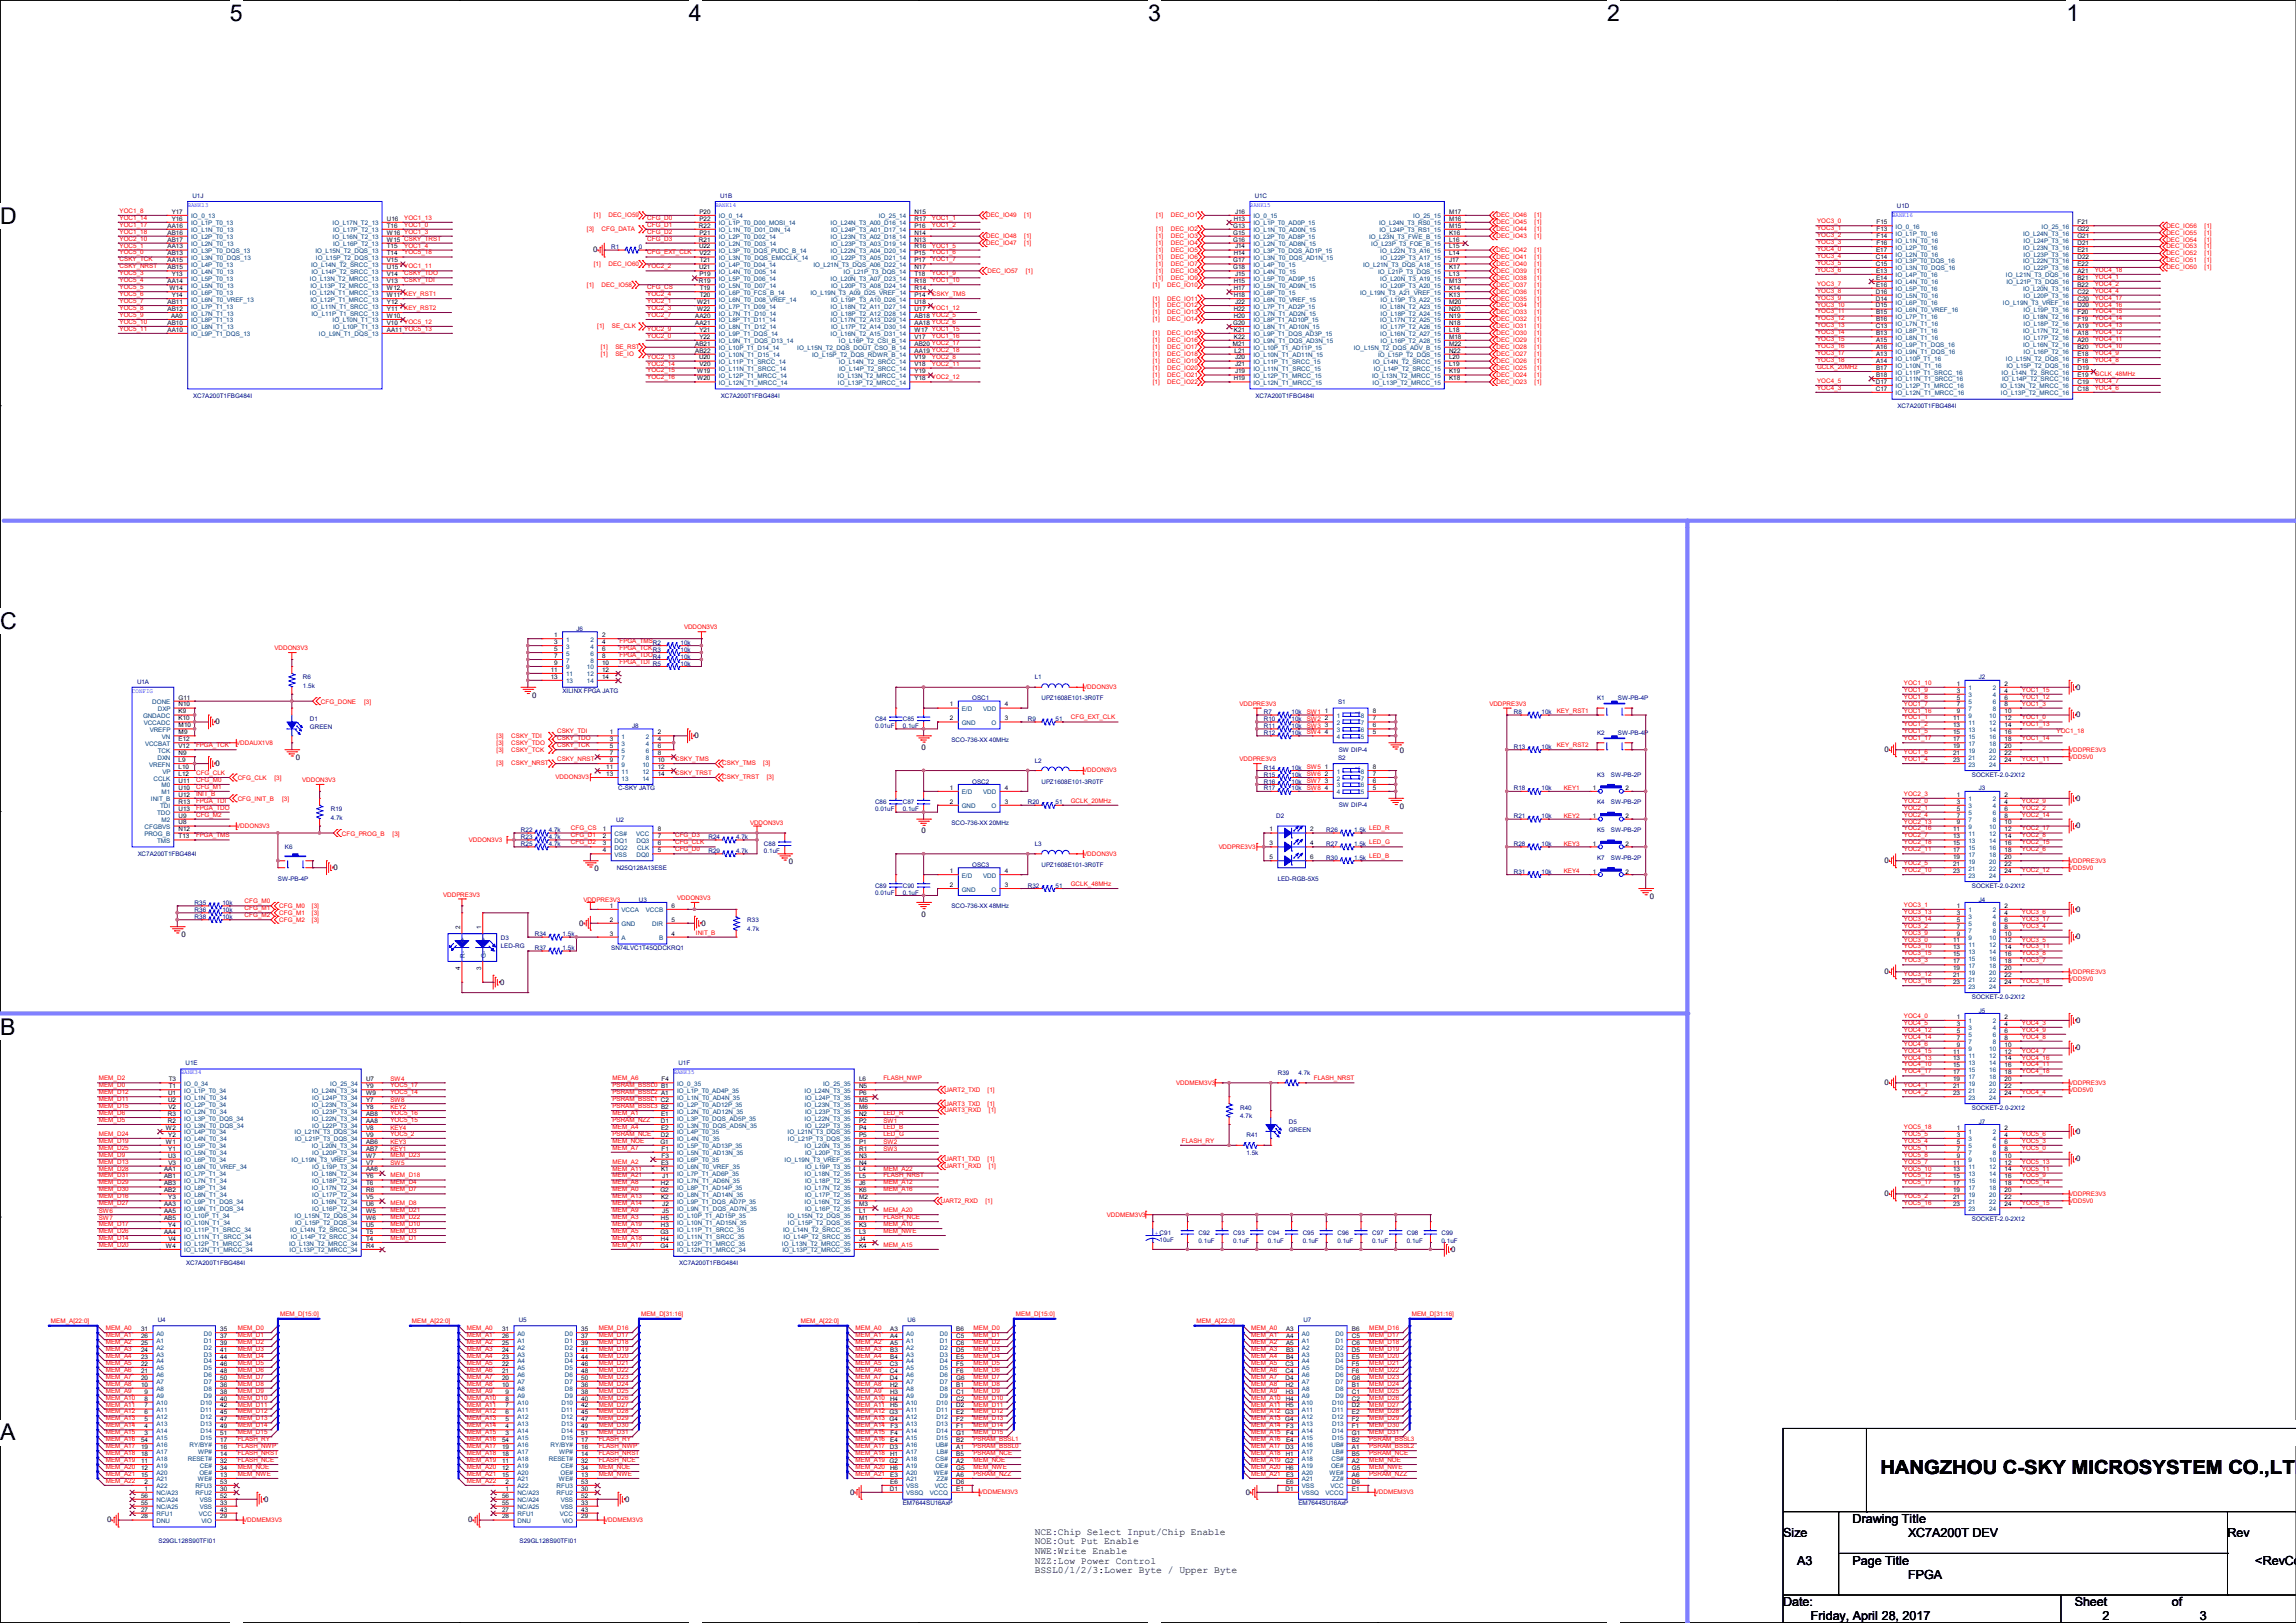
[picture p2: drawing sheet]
<svg xmlns="http://www.w3.org/2000/svg" width="420mm" height="297mm" viewBox="0 0 420 297" stroke-linecap="round" stroke-linejoin="round" font-family="sans-serif">
<defs><g id="words">
<g font-size="4.2">
<text x="42" y="3.9">5</text>
<text x="126" y="3.9">4</text>
<text x="210" y="3.9">3</text>
<text x="294" y="3.9">2</text>
<text x="378" y="3.9">1</text>
<text x="0" y="40.9">D</text>
<text x="0" y="115.1">C</text>
<text x="0" y="189.4">B</text>
<text x="0" y="263.6">A</text>
<text x="420" y="263.6">A</text>
</g>
<text font-size="3.6" x="344" y="269.8">HANGZHOU C-SKY MICROSYSTEM CO.,LTD</text>
<g font-size="2.3">
<text x="326.2" y="281.3">Size</text>
<text x="338.9" y="278.7">Drawing Title</text>
<text x="349" y="281.3">XC7A200T DEV</text>
<text x="407.5" y="281.3">Rev</text>
<text x="328.7" y="286.3">A3</text>
<text x="338.9" y="286.3">Page Title</text>
<text x="412.5" y="286.3">&lt;RevCod</text>
<text x="326.2" y="294">Date:</text>
<text x="349" y="288.9">FPGA</text>
<text x="379.5" y="294">Sheet</text>
<text x="397.3" y="294">of</text>
<text x="331.3" y="296.5">Friday, April 28, 2017</text>
<text x="384.6" y="296.5">2</text>
<text x="402.4" y="296.5">3</text>
</g>
<g font-size="1.8">
<text x="189.3" y="280.8">NCE:Chip Select Input/Chip Enable</text>
<text x="189.3" y="282.6">NOE:Out Put Enable</text>
<text x="189.3" y="284.4">NWE:Write Enable</text>
<text x="189.3" y="286.2">NZZ:Low Power Control</text>
<text x="189.3" y="288">BSSL0/1/2/3:Lower Byte / Upper Byte</text>
</g>
<g font-size="1.4">
<text x="108.5" y="46.2">0</text>
<text x="97.3" y="127.7">0</text>
<text x="379.8" y="126.2">0</text>
<text x="379.8" y="131.3">0</text>
<text x="39.4" y="132.5">0</text>
<text x="127" y="135.1">0</text>
<text x="168.6" y="137.2">0</text>
<text x="256.1" y="137.9">0</text>
<text x="344.7" y="137.6">0</text>
<text x="39.4" y="140.2">0</text>
<text x="54.1" y="139.1">0</text>
<text x="256.1" y="148">0</text>
<text x="379.8" y="146.5">0</text>
<text x="168.6" y="152.5">0</text>
<text x="379.8" y="151.6">0</text>
<text x="61" y="159.2">0</text>
<text x="108.8" y="159.5">0</text>
<text x="144.3" y="158.2">0</text>
<text x="344.7" y="157.9">0</text>
<text x="168.6" y="167.7">0</text>
<text x="301.8" y="164.5">0</text>
<text x="379.8" y="166.8">0</text>
<text x="33.2" y="171.5">0</text>
<text x="106" y="169.4">0</text>
<text x="128.3" y="169.4">0</text>
<text x="379.8" y="171.9">0</text>
<text x="344.7" y="178.3">0</text>
<text x="91.5" y="180.2">0</text>
<text x="379.8" y="187.2">0</text>
<text x="379.8" y="192.2">0</text>
<text x="344.7" y="198.6">0</text>
<text x="379.8" y="207.5">0</text>
<text x="379.8" y="212.6">0</text>
<text x="344.7" y="218.9">0</text>
<text x="265.5" y="229.1">0</text>
<text x="48.3" y="274.8">0</text>
<text x="114.3" y="274.8">0</text>
<text x="155.5" y="273.5">0</text>
<text x="227.9" y="273.5">0</text>
<text x="19.6" y="278.6">0</text>
<text x="85.6" y="278.6">0</text>
</g>
<g font-size="1.1" fill="#f00">
<text x="21.9" y="38.9">YOC1_8</text>
<text x="21.9" y="40.2">YOC1_14</text>
<text x="21.9" y="41.5">YOC1_17</text>
<text x="74" y="41.5">YOC1_0</text>
<text x="74" y="40.2">YOC1_13</text>
<text x="108.6" y="39.8">[1]</text>
<text x="111.3" y="39.8">DEC_IO59</text>
<text x="118.4" y="40.2">CFG_D0</text>
<text x="118.4" y="41.5">CFG_D1</text>
<text x="170.5" y="41.5">YOC1_2</text>
<text x="170.5" y="40.2">YOC1_1</text>
<text x="180.4" y="39.8">DEC_IO49</text>
<text x="187.4" y="39.8">[1]</text>
<text x="211.5" y="39.8">[1]</text>
<text x="214.2" y="39.8">DEC_IO1</text>
<text x="273.7" y="39.8">DEC_IO46</text>
<text x="273.7" y="41">DEC_IO45</text>
<text x="280.7" y="39.8">[1]</text>
<text x="280.7" y="41">[1]</text>
<text x="332.4" y="40.9">YOC3_0</text>
<text x="396.3" y="41.7">DEC_IO56</text>
<text x="403.3" y="41.7">[1]</text>
<text x="21.9" y="47.8">CSKY_TCK</text>
<text x="21.9" y="45.3">YOC5_1</text>
<text x="21.9" y="46.6">YOC5_0</text>
<text x="21.9" y="42.8">YOC1_18</text>
<text x="21.9" y="44">YOC2_10</text>
<text x="74" y="45.3">YOC1_4</text>
<text x="74" y="46.6">YOC5_18</text>
<text x="107.4" y="42.3">[3]</text>
<text x="110" y="42.3">CFG_DATA</text>
<text x="118.4" y="42.8">CFG_D2</text>
<text x="118.4" y="44">CFG_D3</text>
<text x="118.4" y="46.6">CFG_EXT_CLK</text>
<text x="170.5" y="45.3">YOC1_5</text>
<text x="170.5" y="47.8">YOC1_7</text>
<text x="170.5" y="46.6">YOC1_6</text>
<text x="180.4" y="43.6">DEC_IO48</text>
<text x="180.4" y="44.8">DEC_IO47</text>
<text x="187.4" y="43.6">[1]</text>
<text x="187.4" y="44.8">[1]</text>
<text x="211.5" y="42.3">[1]</text>
<text x="211.5" y="43.6">[1]</text>
<text x="211.5" y="44.8">[1]</text>
<text x="211.5" y="46.1">[1]</text>
<text x="211.5" y="47.4">[1]</text>
<text x="214.2" y="42.3">DEC_IO2</text>
<text x="214.2" y="43.6">DEC_IO3</text>
<text x="214.2" y="44.8">DEC_IO4</text>
<text x="214.2" y="46.1">DEC_IO5</text>
<text x="214.2" y="47.4">DEC_IO6</text>
<text x="273.7" y="42.3">DEC_IO44</text>
<text x="273.7" y="43.6">DEC_IO43</text>
<text x="273.7" y="46.1">DEC_IO42</text>
<text x="273.7" y="47.4">DEC_IO41</text>
<text x="280.7" y="42.3">[1]</text>
<text x="280.7" y="43.6">[1]</text>
<text x="280.7" y="46.1">[1]</text>
<text x="280.7" y="47.4">[1]</text>
<text x="332.4" y="44.7">YOC3_3</text>
<text x="332.4" y="43.4">YOC3_2</text>
<text x="332.4" y="42.1">YOC3_1</text>
<text x="332.4" y="47.2">YOC3_4</text>
<text x="332.4" y="45.9">YOC4_0</text>
<text x="396.3" y="46.7">DEC_IO52</text>
<text x="396.3" y="45.5">DEC_IO53</text>
<text x="396.3" y="44.2">DEC_IO54</text>
<text x="396.3" y="42.9">DEC_IO55</text>
<text x="403.3" y="46.7">[1]</text>
<text x="403.3" y="45.5">[1]</text>
<text x="403.3" y="44.2">[1]</text>
<text x="403.3" y="42.9">[1]</text>
<text x="21.9" y="49.1">CSKY_NRST</text>
<text x="21.9" y="52.9">YOC5_5</text>
<text x="21.9" y="51.6">YOC5_4</text>
<text x="21.9" y="50.4">YOC5_3</text>
<text x="74" y="51.6">CSKY_TDI</text>
<text x="74" y="49.1">YOC1_11</text>
<text x="74" y="50.4">CSKY_TDO</text>
<text x="107.4" y="52.5">[1]</text>
<text x="108.6" y="48.6">[1]</text>
<text x="110" y="52.5">DEC_IO58</text>
<text x="111.3" y="48.6">DEC_IO60</text>
<text x="118.4" y="52.9">CFG_CS</text>
<text x="118.4" y="49.1">YOC2_2</text>
<text x="170.5" y="50.4">YOC1_9</text>
<text x="170.5" y="51.6">YOC1_10</text>
<text x="180.6" y="50">DEC_IO57</text>
<text x="187.6" y="50">[1]</text>
<text x="210.9" y="52.5">[1]</text>
<text x="211.5" y="48.6">[1]</text>
<text x="211.5" y="49.9">[1]</text>
<text x="211.5" y="51.2">[1]</text>
<text x="213.5" y="52.5">DEC_IO10</text>
<text x="214.2" y="48.6">DEC_IO7</text>
<text x="214.2" y="49.9">DEC_IO8</text>
<text x="214.2" y="51.2">DEC_IO9</text>
<text x="273.7" y="48.6">DEC_IO40</text>
<text x="273.7" y="49.9">DEC_IO39</text>
<text x="273.7" y="51.2">DEC_IO38</text>
<text x="273.7" y="52.5">DEC_IO37</text>
<text x="273.7" y="53.7">DEC_IO36</text>
<text x="280.7" y="48.6">[1]</text>
<text x="280.7" y="49.9">[1]</text>
<text x="280.7" y="51.2">[1]</text>
<text x="280.7" y="52.5">[1]</text>
<text x="280.7" y="53.7">[1]</text>
<text x="332.4" y="48.5">YOC3_5</text>
<text x="332.4" y="53.6">YOC3_8</text>
<text x="332.4" y="52.3">YOC3_7</text>
<text x="332.4" y="49.7">YOC3_6</text>
<text x="383.2" y="49.7">YOC4_18</text>
<text x="383.2" y="52.3">YOC4_2</text>
<text x="383.2" y="53.6">YOC4_4</text>
<text x="383.2" y="51">YOC4_1</text>
<text x="396.3" y="49.3">DEC_IO50</text>
<text x="396.3" y="48">DEC_IO51</text>
<text x="403.3" y="49.3">[1]</text>
<text x="403.3" y="48">[1]</text>
<text x="21.9" y="58">YOC5_9</text>
<text x="21.9" y="56.7">YOC5_8</text>
<text x="21.9" y="55.5">YOC5_7</text>
<text x="21.9" y="54.2">YOC5_6</text>
<text x="21.9" y="59.3">YOC5_10</text>
<text x="74" y="56.7">KEY_RST2</text>
<text x="74" y="59.3">YOC5_12</text>
<text x="118.4" y="54.2">YOC2_4</text>
<text x="118.4" y="58">YOC2_7</text>
<text x="118.4" y="56.7">YOC2_3</text>
<text x="118.4" y="55.5">YOC2_1</text>
<text x="170.5" y="56.7">YOC1_12</text>
<text x="170.5" y="54.2">CSKY_TMS</text>
<text x="210.9" y="55">[1]</text>
<text x="210.9" y="56.3">[1]</text>
<text x="210.9" y="57.5">[1]</text>
<text x="210.9" y="58.8">[1]</text>
<text x="213.5" y="55">DEC_IO11</text>
<text x="213.5" y="56.3">DEC_IO12</text>
<text x="213.5" y="57.5">DEC_IO13</text>
<text x="213.5" y="58.8">DEC_IO14</text>
<text x="273.7" y="55">DEC_IO35</text>
<text x="273.7" y="56.3">DEC_IO34</text>
<text x="273.7" y="57.5">DEC_IO33</text>
<text x="273.7" y="58.8">DEC_IO32</text>
<text x="280.7" y="55">[1]</text>
<text x="280.7" y="56.3">[1]</text>
<text x="280.7" y="57.5">[1]</text>
<text x="280.7" y="58.8">[1]</text>
<text x="332.4" y="54.8">YOC3_9</text>
<text x="332.4" y="56.1">YOC3_10</text>
<text x="332.4" y="57.4">YOC3_11</text>
<text x="332.4" y="58.6">YOC3_12</text>
<text x="332.4" y="59.9">YOC3_13</text>
<text x="383.2" y="59.9">YOC4_13</text>
<text x="383.2" y="56.1">YOC4_16</text>
<text x="383.2" y="54.8">YOC4_17</text>
<text x="383.2" y="58.6">YOC4_14</text>
<text x="383.2" y="57.4">YOC4_15</text>
<text x="21.9" y="60.5">YOC5_11</text>
<text x="109.3" y="60.1">[1]</text>
<text x="109.9" y="65.2">[1]</text>
<text x="109.9" y="63.9">[1]</text>
<text x="111.9" y="60.1">SE_CLK</text>
<text x="112.6" y="65.2">SE_IO</text>
<text x="112.6" y="63.9">SE_RST</text>
<text x="118.4" y="60.5">YOC2_9</text>
<text x="118.4" y="65.6">YOC2_13</text>
<text x="118.4" y="61.8">YOC2_0</text>
<text x="170.5" y="61.8">YOC1_16</text>
<text x="170.5" y="65.6">YOC2_8</text>
<text x="210.9" y="61.3">[1]</text>
<text x="210.9" y="62.6">[1]</text>
<text x="210.9" y="63.9">[1]</text>
<text x="210.9" y="65.2">[1]</text>
<text x="213.5" y="61.3">DEC_IO15</text>
<text x="213.5" y="62.6">DEC_IO16</text>
<text x="213.5" y="63.9">DEC_IO17</text>
<text x="213.5" y="65.2">DEC_IO18</text>
<text x="273.7" y="60.1">DEC_IO31</text>
<text x="273.7" y="61.3">DEC_IO30</text>
<text x="273.7" y="62.6">DEC_IO29</text>
<text x="273.7" y="63.9">DEC_IO28</text>
<text x="273.7" y="65.2">DEC_IO27</text>
<text x="280.7" y="60.1">[1]</text>
<text x="280.7" y="61.3">[1]</text>
<text x="280.7" y="62.6">[1]</text>
<text x="280.7" y="63.9">[1]</text>
<text x="280.7" y="65.2">[1]</text>
<text x="332.4" y="61.2">YOC3_14</text>
<text x="332.4" y="62.4">YOC3_15</text>
<text x="332.4" y="63.7">YOC3_16</text>
<text x="332.4" y="65">YOC3_17</text>
<text x="383.2" y="65">YOC4_9</text>
<text x="383.2" y="61.2">YOC4_12</text>
<text x="383.2" y="63.7">YOC4_10</text>
<text x="383.2" y="62.4">YOC4_11</text>
<text x="118.4" y="66.9">YOC2_14</text>
<text x="118.4" y="68.2">YOC2_15</text>
<text x="118.4" y="69.4">YOC2_16</text>
<text x="170.5" y="66.9">YOC2_11</text>
<text x="170.5" y="69.4">YOC2_12</text>
<text x="210.9" y="66.4">[1]</text>
<text x="210.9" y="67.7">[1]</text>
<text x="210.9" y="69">[1]</text>
<text x="210.9" y="70.2">[1]</text>
<text x="213.5" y="66.4">DEC_IO19</text>
<text x="213.5" y="67.7">DEC_IO20</text>
<text x="213.5" y="69">DEC_IO21</text>
<text x="213.5" y="70.2">DEC_IO22</text>
<text x="273.7" y="66.4">DEC_IO26</text>
<text x="273.7" y="67.7">DEC_IO25</text>
<text x="273.7" y="69">DEC_IO24</text>
<text x="273.7" y="70.2">DEC_IO23</text>
<text x="280.7" y="66.4">[1]</text>
<text x="280.7" y="67.7">[1]</text>
<text x="280.7" y="69">[1]</text>
<text x="280.7" y="70.2">[1]</text>
<text x="332.4" y="67.5">GCLK_20MHz</text>
<text x="332.4" y="70.1">YOC4_5</text>
<text x="332.4" y="71.3">YOC4_3</text>
<text x="332.4" y="66.3">YOC3_18</text>
<text x="383.2" y="68.8">GCLK_48MHz</text>
<text x="383.2" y="66.3">YOC4_8</text>
<text x="383.2" y="70.1">YOC4_7</text>
<text x="383.2" y="71.3">YOC4_6</text>
<text x="50.2" y="119">VDDON3V3</text>
<text x="113.3" y="117.7">FPGA_TMS</text>
<text x="113.3" y="119">FPGA_TCK</text>
<text x="125.1" y="115.2">VDDON3V3</text>
<text x="113.3" y="120.2">FPGA_TDO</text>
<text x="113.3" y="121.5">FPGA_TDI</text>
<text x="348.3" y="125.3">YOC1_10</text>
<text x="58.7" y="128.8">CFG_DONE</text>
<text x="66.6" y="128.8">[3]</text>
<text x="195.9" y="131.7">CFG_EXT_CLK</text>
<text x="198.2" y="126.1">VDDON3V3</text>
<text x="226.7" y="129.2">VDDPRE3V3</text>
<text x="239.1" y="130.6">SW1</text>
<text x="239.1" y="131.9">SW2</text>
<text x="272.5" y="129.2">VDDPRE3V3</text>
<text x="284.8" y="130.4">KEY_RST1</text>
<text x="348.3" y="126.6">YOC1_9</text>
<text x="348.3" y="127.9">YOC1_8</text>
<text x="348.3" y="129.1">YOC1_7</text>
<text x="348.3" y="130.4">YOC1_16</text>
<text x="348.3" y="131.7">YOC1_1</text>
<text x="369.9" y="131.7">YOC1_0</text>
<text x="369.9" y="129.1">YOC1_3</text>
<text x="369.9" y="127.9">YOC1_12</text>
<text x="369.9" y="126.6">YOC1_15</text>
<text x="35.9" y="136.7">FPGA_TCK</text>
<text x="43.2" y="136.3">VDDAUX1V8</text>
<text x="90.8" y="136.3">[3]</text>
<text x="90.8" y="135">[3]</text>
<text x="90.8" y="137.5">[3]</text>
<text x="93.5" y="136.3">CSKY_TDO</text>
<text x="93.5" y="135">CSKY_TDI</text>
<text x="93.5" y="137.5">CSKY_TCK</text>
<text x="101.9" y="135.5">CSKY_TDO</text>
<text x="101.9" y="134.2">CSKY_TDI</text>
<text x="101.9" y="136.7">CSKY_TCK</text>
<text x="239.1" y="133.1">SW3</text>
<text x="239.1" y="134.4">SW4</text>
<text x="284.8" y="136.7">KEY_RST2</text>
<text x="348.3" y="132.9">YOC1_2</text>
<text x="348.3" y="134.2">YOC1_5</text>
<text x="348.3" y="135.5">YOC1_17</text>
<text x="369.9" y="135.5">YOC1_14</text>
<text x="369.9" y="132.9">YOC1_13</text>
<text x="376.2" y="134.2">YOC1_18</text>
<text x="378.5" y="137.5">VDDPRE3V3</text>
<text x="35.9" y="141.8">CFG_CLK</text>
<text x="35.9" y="143.1">CFG_M0</text>
<text x="43.5" y="142.8">CFG_CLK</text>
<text x="50.2" y="142.8">[3]</text>
<text x="55.3" y="143.1">VDDON3V3</text>
<text x="90.8" y="140.1">[3]</text>
<text x="93.5" y="140.1">CSKY_NRST</text>
<text x="101.6" y="142.6">VDDON3V3</text>
<text x="101.9" y="139.3">CSKY_NRST</text>
<text x="123.5" y="141.8">CSKY_TRST</text>
<text x="123.5" y="139.3">CSKY_TMS</text>
<text x="132.1" y="142.6">CSKY_TRST</text>
<text x="132.1" y="140.1">CSKY_TMS</text>
<text x="139.6" y="140.1">[3]</text>
<text x="140.2" y="142.6">[3]</text>
<text x="198.2" y="141.4">VDDON3V3</text>
<text x="226.7" y="139.3">VDDPRE3V3</text>
<text x="239.1" y="143.3">SW7</text>
<text x="239.1" y="142">SW6</text>
<text x="239.1" y="140.8">SW5</text>
<text x="348.3" y="138">YOC1_6</text>
<text x="348.3" y="139.3">YOC1_4</text>
<text x="369.9" y="139.3">YOC1_11</text>
<text x="378.5" y="138.8">VDD5V0</text>
<text x="35.9" y="144.4">CFG_M1</text>
<text x="35.9" y="145.6">INIT_B</text>
<text x="35.9" y="146.9">FPGA_TDI</text>
<text x="35.9" y="148.2">FPGA_TDO</text>
<text x="35.9" y="149.4">CFG_M2</text>
<text x="43.5" y="146.6">CFG_INIT_B</text>
<text x="51.6" y="146.6">[3]</text>
<text x="195.9" y="146.9">GCLK_20MHz</text>
<text x="239.1" y="144.6">SW8</text>
<text x="286" y="144.6">KEY1</text>
<text x="286" y="149.7">KEY2</text>
<text x="348.3" y="146.9">YOC2_0</text>
<text x="348.3" y="145.6">YOC2_3</text>
<text x="348.3" y="149.4">YOC2_4</text>
<text x="348.3" y="148.2">YOC2_1</text>
<text x="369.9" y="149.4">YOC2_14</text>
<text x="369.9" y="148.2">YOC2_2</text>
<text x="369.9" y="146.9">YOC2_9</text>
<text x="35.9" y="153.3">FPGA_TMS</text>
<text x="43.2" y="151.5">VDDON3V3</text>
<text x="62.5" y="152.9">CFG_PROG_B</text>
<text x="71.8" y="152.9">[3]</text>
<text x="85.8" y="154.1">VDDON3V3</text>
<text x="104.4" y="152">CFG_CS</text>
<text x="104.4" y="153.3">CFG_D1</text>
<text x="104.4" y="154.5">CFG_D2</text>
<text x="123.5" y="153.3">CFG_D3</text>
<text x="123.5" y="154.5">CFG_CLK</text>
<text x="123.5" y="155.8">CFG_D0</text>
<text x="137.2" y="151">VDDON3V3</text>
<text x="222.9" y="155.3">VDDPRE3V3</text>
<text x="250.5" y="152">LED_R</text>
<text x="250.5" y="154.5">LED_G</text>
<text x="286" y="154.7">KEY3</text>
<text x="348.3" y="152">YOC2_16</text>
<text x="348.3" y="150.7">YOC2_13</text>
<text x="348.3" y="154.5">YOC2_18</text>
<text x="348.3" y="153.3">YOC2_7</text>
<text x="348.3" y="155.8">YOC2_11</text>
<text x="369.9" y="155.8">YOC2_6</text>
<text x="369.9" y="154.5">YOC2_15</text>
<text x="369.9" y="153.3">YOC2_8</text>
<text x="369.9" y="152">YOC2_17</text>
<text x="198.2" y="156.6">VDDON3V3</text>
<text x="250.5" y="157.1">LED_B</text>
<text x="286" y="159.8">KEY4</text>
<text x="348.3" y="158.3">YOC2_5</text>
<text x="348.3" y="159.6">YOC2_10</text>
<text x="369.9" y="159.6">YOC2_12</text>
<text x="378.5" y="157.9">VDDPRE3V3</text>
<text x="378.5" y="159.1">VDD5V0</text>
<text x="44.7" y="165.3">CFG_M0</text>
<text x="44.7" y="167.9">CFG_M2</text>
<text x="44.7" y="166.6">CFG_M1</text>
<text x="51.1" y="166.2">CFG_M0</text>
<text x="51.1" y="167.5">CFG_M1</text>
<text x="57.1" y="166.2">[3]</text>
<text x="57.1" y="167.5">[3]</text>
<text x="81.1" y="164.1">VDDPRE3V3</text>
<text x="106.7" y="165">VDDPRE3V3</text>
<text x="123.9" y="164.7">VDDON3V3</text>
<text x="195.9" y="162.1">GCLK_48MHz</text>
<text x="348.3" y="166">YOC3_1</text>
<text x="348.3" y="167.2">YOC3_13</text>
<text x="369.9" y="167.2">YOC3_6</text>
<text x="51.1" y="168.8">CFG_M2</text>
<text x="57.1" y="168.8">[3]</text>
<text x="127.3" y="171">INIT_B</text>
<text x="348.3" y="168.5">YOC3_14</text>
<text x="348.3" y="169.8">YOC3_2</text>
<text x="348.3" y="171">YOC3_9</text>
<text x="348.3" y="172.3">YOC3_0</text>
<text x="348.3" y="173.6">YOC3_10</text>
<text x="369.9" y="173.6">YOC3_11</text>
<text x="369.9" y="172.3">YOC3_5</text>
<text x="369.9" y="168.5">YOC3_17</text>
<text x="369.9" y="169.8">YOC3_4</text>
<text x="348.3" y="179.9">YOC3_16</text>
<text x="348.3" y="178.7">YOC3_12</text>
<text x="348.3" y="174.8">YOC3_15</text>
<text x="348.3" y="176.1">YOC3_3</text>
<text x="369.9" y="179.9">YOC3_18</text>
<text x="369.9" y="176.1">YOC3_7</text>
<text x="369.9" y="174.8">YOC3_8</text>
<text x="378.5" y="178.2">VDDPRE3V3</text>
<text x="378.5" y="179.5">VDD5V0</text>
<text x="348.3" y="186.3">YOC4_0</text>
<text x="348.3" y="187.5">YOC4_5</text>
<text x="348.3" y="188.8">YOC4_12</text>
<text x="348.3" y="190.1">YOC4_14</text>
<text x="348.3" y="191.4">YOC4_6</text>
<text x="369.9" y="188.8">YOC4_9</text>
<text x="369.9" y="190.1">YOC4_8</text>
<text x="369.9" y="187.5">YOC4_3</text>
<text x="18.1" y="197.7">MEM_D2</text>
<text x="71.4" y="197.9">SW4</text>
<text x="112.1" y="197.7">MEM_A6</text>
<text x="161.6" y="197.7">FLASH_NWP</text>
<text x="240.3" y="197.7">FLASH_NRST</text>
<text x="348.3" y="192.6">YOC4_15</text>
<text x="348.3" y="193.9">YOC4_13</text>
<text x="348.3" y="195.2">YOC4_10</text>
<text x="348.3" y="196.4">YOC4_17</text>
<text x="369.9" y="196.4">YOC4_18</text>
<text x="369.9" y="193.9">YOC4_16</text>
<text x="369.9" y="195.2">YOC4_11</text>
<text x="369.9" y="192.6">YOC4_7</text>
<text x="18.1" y="199">MEM_D0</text>
<text x="18.1" y="200.2">MEM_D12</text>
<text x="18.1" y="201.5">MEM_D11</text>
<text x="18.1" y="202.8">MEM_D15</text>
<text x="71.4" y="199">YOC5_17</text>
<text x="71.4" y="200.2">YOC5_14</text>
<text x="71.4" y="201.7">SW8</text>
<text x="71.4" y="203">KEY2</text>
<text x="112.1" y="200.2">PSRAM_BSSL2 A1</text>
<text x="112.1" y="199">PSRAM_BSSL0 B1</text>
<text x="112.1" y="201.5">PSRAM_BSSL1 C2</text>
<text x="112.1" y="202.8">PSRAM_BSSL3 B2</text>
<text x="172.8" y="199.8">UART2_TXD</text>
<text x="172.8" y="202.3">UART3_TXD</text>
<text x="172.8" y="203.6">UART3_RXD</text>
<text x="180.6" y="199.8">[1]</text>
<text x="180.6" y="202.3">[1]</text>
<text x="180.9" y="203.6">[1]</text>
<text x="215.2" y="198.5">VDDMEM3V3</text>
<text x="348.3" y="200.2">YOC4_2</text>
<text x="348.3" y="199">YOC4_1</text>
<text x="369.9" y="200.2">YOC4_4</text>
<text x="378.5" y="198.5">VDDPRE3V3</text>
<text x="378.5" y="199.8">VDD5V0</text>
<text x="18.1" y="204.1">MEM_D6</text>
<text x="18.1" y="205.3">MEM_D5</text>
<text x="18.1" y="207.9">MEM_D24</text>
<text x="18.1" y="209.1">MEM_D19</text>
<text x="71.4" y="204.1">YOC5_16</text>
<text x="71.4" y="205.3">YOC5_15</text>
<text x="71.4" y="206.8">KEY4</text>
<text x="71.4" y="207.9">YOC5_2</text>
<text x="71.4" y="209.3">KEY3</text>
<text x="112.1" y="204.1">MEM_A1</text>
<text x="112.1" y="205.3">PSRAM_NZZ</text>
<text x="112.1" y="206.6">MEM_A4</text>
<text x="112.1" y="209.1">MEM_NOE</text>
<text x="112.1" y="207.9">PSRAM_NCE</text>
<text x="161.6" y="204.1">LED_R</text>
<text x="161.6" y="206.6">LED_B</text>
<text x="161.6" y="207.9">LED_G</text>
<text x="161.6" y="209.3">SW2</text>
<text x="161.6" y="205.5">SW1</text>
<text x="216.2" y="209.1">FLASH_RY</text>
<text x="348.3" y="206.6">YOC5_18</text>
<text x="348.3" y="207.9">YOC5_5</text>
<text x="348.3" y="209.1">YOC5_4</text>
<text x="369.9" y="209.1">YOC5_3</text>
<text x="369.9" y="207.9">YOC5_6</text>
<text x="18.1" y="210.4">MEM_D25</text>
<text x="18.1" y="211.7">MEM_D9</text>
<text x="18.1" y="212.9">MEM_D13</text>
<text x="18.1" y="214.2">MEM_D28</text>
<text x="18.1" y="215.5">MEM_D31</text>
<text x="71.4" y="215.5">MEM_D18</text>
<text x="71.4" y="210.6">KEY1</text>
<text x="71.4" y="211.7">MEM_D23</text>
<text x="71.4" y="213.2">SW5</text>
<text x="112.1" y="210.4">MEM_A7</text>
<text x="112.1" y="215.5">MEM_A21</text>
<text x="112.1" y="212.9">MEM_A2</text>
<text x="112.1" y="214.2">MEM_A11</text>
<text x="161.6" y="210.6">SW3</text>
<text x="161.6" y="215.5">FLASH_NRST</text>
<text x="161.6" y="214.2">MEM_A22</text>
<text x="172.8" y="212.5">UART1_TXD</text>
<text x="172.8" y="213.7">UART1_RXD</text>
<text x="180.6" y="212.5">[1]</text>
<text x="180.9" y="213.7">[1]</text>
<text x="348.3" y="210.4">YOC5_1</text>
<text x="348.3" y="211.7">YOC5_8</text>
<text x="348.3" y="212.9">YOC5_7</text>
<text x="348.3" y="214.2">YOC5_10</text>
<text x="348.3" y="215.5">YOC5_12</text>
<text x="369.9" y="214.2">YOC5_11</text>
<text x="369.9" y="215.5">YOC5_9</text>
<text x="369.9" y="212.9">YOC5_13</text>
<text x="369.9" y="210.4">YOC5_0</text>
<text x="18.1" y="216.8">MEM_D29</text>
<text x="18.1" y="218">MEM_D30</text>
<text x="18.1" y="219.3">MEM_D16</text>
<text x="18.1" y="220.6">MEM_D27</text>
<text x="71.4" y="216.8">MEM_D4</text>
<text x="71.4" y="218">MEM_D7</text>
<text x="71.4" y="221.8">MEM_D21</text>
<text x="71.4" y="220.6">MEM_D8</text>
<text x="112.1" y="216.8">MEM_A8</text>
<text x="112.1" y="219.3">MEM_A13</text>
<text x="112.1" y="218">MEM_A0</text>
<text x="112.1" y="220.6">MEM_A14</text>
<text x="112.1" y="221.8">MEM_A9</text>
<text x="161.6" y="216.8">MEM_A12</text>
<text x="161.6" y="218">MEM_A16</text>
<text x="161.6" y="221.8">MEM_A20</text>
<text x="172.1" y="220.1">UART2_RXD</text>
<text x="180.2" y="220.1">[1]</text>
<text x="348.3" y="220.6">YOC5_16</text>
<text x="348.3" y="219.3">YOC5_2</text>
<text x="348.3" y="216.8">YOC5_17</text>
<text x="369.9" y="220.6">YOC5_15</text>
<text x="369.9" y="216.8">YOC5_14</text>
<text x="378.5" y="218.8">VDDPRE3V3</text>
<text x="378.5" y="220.1">VDD5V0</text>
<text x="18.1" y="222">SW6</text>
<text x="18.1" y="223.3">SW7</text>
<text x="18.1" y="224.4">MEM_D17</text>
<text x="18.1" y="225.6">MEM_D26</text>
<text x="18.1" y="226.9">MEM_D14</text>
<text x="71.4" y="226.9">MEM_D1</text>
<text x="71.4" y="223.1">MEM_D22</text>
<text x="71.4" y="224.4">MEM_D10</text>
<text x="71.4" y="225.6">MEM_D3</text>
<text x="112.1" y="224.4">MEM_A19</text>
<text x="112.1" y="225.6">MEM_A5</text>
<text x="112.1" y="223.1">MEM_A3</text>
<text x="112.1" y="226.9">MEM_A18</text>
<text x="161.6" y="225.6">MEM_NWE</text>
<text x="161.6" y="224.4">MEM_A10</text>
<text x="161.6" y="223.1">FLASH_NCE</text>
<text x="202.5" y="222.6">VDDMEM3V3</text>
<text x="18.1" y="228.2">MEM_D20</text>
<text x="112.1" y="228.2">MEM_A17</text>
<text x="161.6" y="228.2">MEM_A15</text>
<text x="9.3" y="242">MEM_A[22:0]</text>
<text x="19.3" y="243.4">MEM_A0</text>
<text x="19.3" y="244.7">MEM_A1</text>
<text x="19.3" y="246">MEM_A2</text>
<text x="43.5" y="243.4">MEM_D0</text>
<text x="43.5" y="244.7">MEM_D1</text>
<text x="43.5" y="246">MEM_D2</text>
<text x="51.2" y="240.8">MEM_D[15:0]</text>
<text x="75.4" y="242">MEM_A[22:0]</text>
<text x="85.4" y="244.7">MEM_A1</text>
<text x="85.4" y="243.4">MEM_A0</text>
<text x="85.4" y="246">MEM_A2</text>
<text x="109.5" y="243.4">MEM_D16</text>
<text x="109.5" y="244.7">MEM_D17</text>
<text x="109.5" y="246">MEM_D18</text>
<text x="117.3" y="240.8">MEM_D[31:16]</text>
<text x="146.5" y="242">MEM_A[22:0]</text>
<text x="156.5" y="244.7">MEM_A1</text>
<text x="156.5" y="243.4">MEM_A0</text>
<text x="156.5" y="246">MEM_A2</text>
<text x="178.1" y="244.7">MEM_D1</text>
<text x="178.1" y="243.4">MEM_D0</text>
<text x="178.1" y="246">MEM_D2</text>
<text x="185.8" y="240.8">MEM_D[15:0]</text>
<text x="218.9" y="242">MEM_A[22:0]</text>
<text x="228.9" y="244.7">MEM_A1</text>
<text x="228.9" y="243.4">MEM_A0</text>
<text x="228.9" y="246">MEM_A2</text>
<text x="250.5" y="243.4">MEM_D16</text>
<text x="250.5" y="244.7">MEM_D17</text>
<text x="250.5" y="246">MEM_D18</text>
<text x="258.2" y="240.8">MEM_D[31:16]</text>
<text x="19.3" y="247.2">MEM_A3</text>
<text x="19.3" y="249.8">MEM_A5</text>
<text x="19.3" y="248.5">MEM_A4</text>
<text x="19.3" y="251">MEM_A6</text>
<text x="43.5" y="247.2">MEM_D3</text>
<text x="43.5" y="248.5">MEM_D4</text>
<text x="43.5" y="249.8">MEM_D5</text>
<text x="43.5" y="251">MEM_D6</text>
<text x="85.4" y="247.2">MEM_A3</text>
<text x="85.4" y="249.8">MEM_A5</text>
<text x="85.4" y="251">MEM_A6</text>
<text x="85.4" y="248.5">MEM_A4</text>
<text x="109.5" y="247.2">MEM_D19</text>
<text x="109.5" y="249.8">MEM_D21</text>
<text x="109.5" y="248.5">MEM_D20</text>
<text x="109.5" y="251">MEM_D22</text>
<text x="156.5" y="247.2">MEM_A3</text>
<text x="156.5" y="251">MEM_A6</text>
<text x="156.5" y="249.8">MEM_A5</text>
<text x="156.5" y="248.5">MEM_A4</text>
<text x="178.1" y="247.2">MEM_D3</text>
<text x="178.1" y="249.8">MEM_D5</text>
<text x="178.1" y="251">MEM_D6</text>
<text x="178.1" y="248.5">MEM_D4</text>
<text x="228.9" y="247.2">MEM_A3</text>
<text x="228.9" y="251">MEM_A6</text>
<text x="228.9" y="248.5">MEM_A4</text>
<text x="228.9" y="249.8">MEM_A5</text>
<text x="250.5" y="247.2">MEM_D19</text>
<text x="250.5" y="249.8">MEM_D21</text>
<text x="250.5" y="248.5">MEM_D20</text>
<text x="250.5" y="251">MEM_D22</text>
<text x="19.3" y="252.3">MEM_A7</text>
<text x="19.3" y="254.9">MEM_A9</text>
<text x="19.3" y="253.6">MEM_A8</text>
<text x="19.3" y="256.1">MEM_A10</text>
<text x="19.3" y="257.4">MEM_A11</text>
<text x="43.5" y="252.3">MEM_D7</text>
<text x="43.5" y="253.6">MEM_D8</text>
<text x="43.5" y="254.9">MEM_D9</text>
<text x="43.5" y="257.4">MEM_D11</text>
<text x="43.5" y="256.1">MEM_D10</text>
<text x="85.4" y="252.3">MEM_A7</text>
<text x="85.4" y="256.1">MEM_A10</text>
<text x="85.4" y="253.6">MEM_A8</text>
<text x="85.4" y="254.9">MEM_A9</text>
<text x="85.4" y="257.4">MEM_A11</text>
<text x="109.5" y="252.3">MEM_D23</text>
<text x="109.5" y="253.6">MEM_D24</text>
<text x="109.5" y="256.1">MEM_D26</text>
<text x="109.5" y="257.4">MEM_D27</text>
<text x="109.5" y="254.9">MEM_D25</text>
<text x="156.5" y="252.3">MEM_A7</text>
<text x="156.5" y="253.6">MEM_A8</text>
<text x="156.5" y="256.1">MEM_A10</text>
<text x="156.5" y="257.4">MEM_A11</text>
<text x="156.5" y="254.9">MEM_A9</text>
<text x="178.1" y="252.3">MEM_D7</text>
<text x="178.1" y="256.1">MEM_D10</text>
<text x="178.1" y="253.6">MEM_D8</text>
<text x="178.1" y="254.9">MEM_D9</text>
<text x="178.1" y="257.4">MEM_D11</text>
<text x="228.9" y="252.3">MEM_A7</text>
<text x="228.9" y="253.6">MEM_A8</text>
<text x="228.9" y="256.1">MEM_A10</text>
<text x="228.9" y="254.9">MEM_A9</text>
<text x="228.9" y="257.4">MEM_A11</text>
<text x="250.5" y="252.3">MEM_D23</text>
<text x="250.5" y="253.6">MEM_D24</text>
<text x="250.5" y="256.1">MEM_D26</text>
<text x="250.5" y="254.9">MEM_D25</text>
<text x="250.5" y="257.4">MEM_D27</text>
<text x="19.3" y="259.9">MEM_A13</text>
<text x="19.3" y="262.5">MEM_A15</text>
<text x="19.3" y="261.2">MEM_A14</text>
<text x="19.3" y="258.7">MEM_A12</text>
<text x="19.3" y="263.7">MEM_A16</text>
<text x="43.5" y="262.5">MEM_D15</text>
<text x="43.5" y="259.9">MEM_D13</text>
<text x="43.5" y="258.7">MEM_D12</text>
<text x="43.5" y="261.2">MEM_D14</text>
<text x="43.5" y="263.7">FLASH_RY</text>
<text x="85.4" y="261.2">MEM_A14</text>
<text x="85.4" y="262.5">MEM_A15</text>
<text x="85.4" y="259.9">MEM_A13</text>
<text x="85.4" y="258.7">MEM_A12</text>
<text x="85.4" y="263.7">MEM_A16</text>
<text x="109.5" y="262.5">MEM_D31</text>
<text x="109.5" y="261.2">MEM_D30</text>
<text x="109.5" y="258.7">MEM_D28</text>
<text x="109.5" y="259.9">MEM_D29</text>
<text x="109.5" y="263.7">FLASH_RY</text>
<text x="156.5" y="261.2">MEM_A14</text>
<text x="156.5" y="259.9">MEM_A13</text>
<text x="156.5" y="263.7">MEM_A16</text>
<text x="156.5" y="262.5">MEM_A15</text>
<text x="156.5" y="258.7">MEM_A12</text>
<text x="178.1" y="262.5">MEM_D15</text>
<text x="178.1" y="261.2">MEM_D14</text>
<text x="178.1" y="259.9">MEM_D13</text>
<text x="178.1" y="258.7">MEM_D12</text>
<text x="178.1" y="263.7">PSRAM_BSSL1</text>
<text x="228.9" y="261.2">MEM_A14</text>
<text x="228.9" y="259.9">MEM_A13</text>
<text x="228.9" y="263.7">MEM_A16</text>
<text x="228.9" y="258.7">MEM_A12</text>
<text x="228.9" y="262.5">MEM_A15</text>
<text x="250.5" y="262.5">MEM_D31</text>
<text x="250.5" y="261.2">MEM_D30</text>
<text x="250.5" y="258.7">MEM_D28</text>
<text x="250.5" y="259.9">MEM_D29</text>
<text x="250.5" y="263.7">PSRAM_BSSL3</text>
<text x="19.3" y="265">MEM_A17</text>
<text x="19.3" y="266.3">MEM_A18</text>
<text x="19.3" y="267.6">MEM_A19</text>
<text x="19.3" y="268.8">MEM_A20</text>
<text x="43.5" y="265">FLASH_NWP</text>
<text x="43.5" y="267.6">FLASH_NCE</text>
<text x="43.5" y="266.3">FLASH_NRST</text>
<text x="43.5" y="268.8">MEM_NOE</text>
<text x="85.4" y="266.3">MEM_A18</text>
<text x="85.4" y="265">MEM_A17</text>
<text x="85.4" y="267.6">MEM_A19</text>
<text x="85.4" y="268.8">MEM_A20</text>
<text x="109.5" y="266.3">FLASH_NRST</text>
<text x="109.5" y="267.6">FLASH_NCE</text>
<text x="109.5" y="265">FLASH_NWP</text>
<text x="109.5" y="268.8">MEM_NOE</text>
<text x="156.5" y="266.3">MEM_A18</text>
<text x="156.5" y="267.6">MEM_A19</text>
<text x="156.5" y="268.8">MEM_A20</text>
<text x="156.5" y="265">MEM_A17</text>
<text x="178.1" y="265">PSRAM_BSSL0</text>
<text x="178.1" y="266.3">PSRAM_NCE</text>
<text x="178.1" y="267.6">MEM_NOE</text>
<text x="178.1" y="268.8">MEM_NWE</text>
<text x="228.9" y="267.6">MEM_A19</text>
<text x="228.9" y="266.3">MEM_A18</text>
<text x="228.9" y="265">MEM_A17</text>
<text x="228.9" y="268.8">MEM_A20</text>
<text x="250.5" y="265">PSRAM_BSSL2</text>
<text x="250.5" y="266.3">PSRAM_NCE</text>
<text x="250.5" y="268.8">MEM_NWE</text>
<text x="250.5" y="267.6">MEM_NOE</text>
<text x="19.3" y="270.1">MEM_A21</text>
<text x="19.3" y="271.4">MEM_A22</text>
<text x="43.5" y="270.1">MEM_NWE</text>
<text x="85.4" y="271.4">MEM_A22</text>
<text x="85.4" y="270.1">MEM_A21</text>
<text x="109.5" y="270.1">MEM_NWE</text>
<text x="156.5" y="270.1">MEM_A21</text>
<text x="178.1" y="270.1">PSRAM_NZZ</text>
<text x="179.1" y="273.4">VDDMEM3V3</text>
<text x="228.9" y="270.1">MEM_A21</text>
<text x="250.5" y="270.1">PSRAM_NZZ</text>
<text x="251.5" y="273.4">VDDMEM3V3</text>
<text x="44.5" y="278.5">VDDMEM3V3</text>
<text x="110.5" y="278.5">VDDMEM3V3</text>
</g>
<g font-size="1.1">
<text x="30.6" y="41.7">AA16</text>
<text x="31.4" y="39.1">Y17</text>
<text x="31.4" y="40.4">Y16</text>
<text x="70.8" y="40.4">U16</text>
<text x="70.8" y="41.7">T16</text>
<text x="127.8" y="41.7">R22</text>
<text x="128" y="39.1">P20</text>
<text x="128" y="40.4">P22</text>
<text x="167.3" y="39.1">N15</text>
<text x="167.3" y="40.4">R17</text>
<text x="167.3" y="41.7">P16</text>
<text x="225.6" y="41.7">G13</text>
<text x="225.7" y="40.4">H13</text>
<text x="225.9" y="39.1">J16</text>
<text x="265.1" y="39.1">M17</text>
<text x="265.1" y="40.4">M16</text>
<text x="265.1" y="41.7">M15</text>
<text x="343.2" y="41">F15</text>
<text x="380" y="41">F21</text>
<text x="30.6" y="42.9">AB16</text>
<text x="30.6" y="44.2">AB17</text>
<text x="30.6" y="45.5">AA13</text>
<text x="30.6" y="46.7">AB13</text>
<text x="70.8" y="42.9">W16 YOC1_3</text>
<text x="70.8" y="44.2">W15 CSKY_TRST</text>
<text x="70.8" y="45.5">T15</text>
<text x="70.8" y="46.7">T14</text>
<text x="127.8" y="44.2">R21</text>
<text x="127.9" y="45.5">U22</text>
<text x="128" y="42.9">P21</text>
<text x="128" y="46.7">V22</text>
<text x="167.3" y="42.9">N14</text>
<text x="167.3" y="44.2">N13</text>
<text x="167.3" y="45.5">R16</text>
<text x="167.3" y="46.7">P15</text>
<text x="225.6" y="42.9">G15</text>
<text x="225.6" y="44.2">G16</text>
<text x="225.7" y="46.7">H14</text>
<text x="225.9" y="45.5">J14</text>
<text x="265.1" y="42.9">K16</text>
<text x="265.1" y="44.2">L16</text>
<text x="265.1" y="45.5">L15</text>
<text x="265.1" y="46.7">L14</text>
<text x="343.1" y="47.4">C14</text>
<text x="343.2" y="46.1">E17</text>
<text x="343.2" y="42.3">F13</text>
<text x="343.2" y="43.6">F14</text>
<text x="343.2" y="44.8">F16</text>
<text x="380" y="42.3">G22</text>
<text x="380" y="43.6">G21</text>
<text x="380" y="44.8">D21</text>
<text x="380" y="46.1">E21</text>
<text x="380" y="47.4">D22</text>
<text x="30.6" y="48">AA15</text>
<text x="30.6" y="49.3">AB15</text>
<text x="30.6" y="51.8">AA14</text>
<text x="31" y="53.1">W14</text>
<text x="31.4" y="50.5">Y13</text>
<text x="70.8" y="48">V15</text>
<text x="70.8" y="49.3">U15</text>
<text x="70.8" y="50.5">V14</text>
<text x="70.8" y="51.8">V13</text>
<text x="70.8" y="53.1">W12</text>
<text x="127.8" y="51.8">R19</text>
<text x="127.9" y="49.3">U21</text>
<text x="128" y="50.5">P19</text>
<text x="128" y="48">T21</text>
<text x="128" y="53.1">T19</text>
<text x="167.3" y="48">P17</text>
<text x="167.3" y="49.3">N17</text>
<text x="167.3" y="50.5">T18</text>
<text x="167.3" y="51.8">R18</text>
<text x="167.3" y="53.1">R14</text>
<text x="225.6" y="48">G17</text>
<text x="225.6" y="49.3">G18</text>
<text x="225.7" y="51.8">H15</text>
<text x="225.7" y="53.1">H17</text>
<text x="225.9" y="50.5">J15</text>
<text x="265.1" y="48">J17</text>
<text x="265.1" y="49.3">K17</text>
<text x="265.1" y="50.5">L13</text>
<text x="265.1" y="51.8">M13</text>
<text x="265.1" y="53.1">K14</text>
<text x="343.1" y="48.6">C15</text>
<text x="343.1" y="53.7">D16</text>
<text x="343.2" y="49.9">E13</text>
<text x="343.2" y="51.2">E14</text>
<text x="343.2" y="52.5">E16</text>
<text x="380" y="48.6">E22</text>
<text x="380" y="49.9">A21</text>
<text x="380" y="51.2">B21</text>
<text x="380" y="52.5">B22</text>
<text x="380" y="53.7">C22</text>
<text x="30.6" y="55.6">AB11</text>
<text x="30.6" y="56.9">AB12</text>
<text x="30.6" y="59.4">AB10</text>
<text x="31.3" y="58.2">AA9</text>
<text x="31.4" y="54.4">Y14</text>
<text x="70.8" y="54.4">W11 KEY_RST1</text>
<text x="70.8" y="55.6">Y12</text>
<text x="70.8" y="56.9">Y11</text>
<text x="70.8" y="58.2">W10</text>
<text x="70.8" y="59.4">V10</text>
<text x="127.2" y="58.2">AA20</text>
<text x="127.2" y="59.4">AA21</text>
<text x="127.5" y="55.6">W21</text>
<text x="127.5" y="56.9">W22</text>
<text x="128" y="54.4">T20</text>
<text x="167.3" y="54.4">P14</text>
<text x="167.3" y="55.6">U18</text>
<text x="167.3" y="56.9">U17</text>
<text x="167.3" y="58.2">AB18 YOC2_5</text>
<text x="167.3" y="59.4">AA18 YOC2_6</text>
<text x="225.6" y="59.4">G20</text>
<text x="225.7" y="54.4">H18</text>
<text x="225.7" y="56.9">H22</text>
<text x="225.7" y="58.2">H20</text>
<text x="225.9" y="55.6">J22</text>
<text x="265.1" y="54.4">K13</text>
<text x="265.1" y="55.6">M20</text>
<text x="265.1" y="56.9">N20</text>
<text x="265.1" y="58.2">N19</text>
<text x="265.1" y="59.4">N18</text>
<text x="343.1" y="55">D14</text>
<text x="343.1" y="56.3">D15</text>
<text x="343.2" y="57.5">B15</text>
<text x="343.2" y="58.8">B16</text>
<text x="380" y="55">C20</text>
<text x="380" y="56.3">D20</text>
<text x="380" y="57.5">F20</text>
<text x="380" y="58.8">F19</text>
<text x="30.6" y="60.7">AA10</text>
<text x="70.8" y="60.7">AA11 YOC5_13</text>
<text x="127.2" y="63.2">AB21</text>
<text x="127.2" y="64.5">AB22</text>
<text x="127.9" y="65.8">U20</text>
<text x="127.9" y="60.7">Y21</text>
<text x="127.9" y="62">Y22</text>
<text x="167.3" y="60.7">W17 YOC1_15</text>
<text x="167.3" y="62">V17</text>
<text x="167.3" y="63.2">AB20 YOC2_17</text>
<text x="167.3" y="64.5">AA19 YOC2_18</text>
<text x="167.3" y="65.8">V19</text>
<text x="225.5" y="63.2">M21</text>
<text x="225.7" y="60.7">K21</text>
<text x="225.7" y="62">K22</text>
<text x="225.8" y="64.5">L21</text>
<text x="225.9" y="65.8">J20</text>
<text x="265.1" y="60.7">L18</text>
<text x="265.1" y="62">M18</text>
<text x="265.1" y="63.2">M22</text>
<text x="265.1" y="64.5">N22</text>
<text x="265.1" y="65.8">L20</text>
<text x="343.1" y="60.1">C13</text>
<text x="343.2" y="61.3">B13</text>
<text x="343.2" y="62.6">A15</text>
<text x="343.2" y="63.9">A16</text>
<text x="343.2" y="65.2">A13</text>
<text x="380" y="60.1">A19</text>
<text x="380" y="61.3">A18</text>
<text x="380" y="62.6">A20</text>
<text x="380" y="63.9">B20</text>
<text x="380" y="65.2">E18</text>
<text x="127.5" y="68.3">W19</text>
<text x="127.5" y="69.6">W20</text>
<text x="128" y="67.1">V20</text>
<text x="167.3" y="67.1">V18</text>
<text x="167.3" y="68.3">Y19</text>
<text x="167.3" y="69.6">Y18</text>
<text x="225.7" y="69.6">H19</text>
<text x="225.9" y="67.1">J21</text>
<text x="225.9" y="68.3">J19</text>
<text x="265.1" y="67.1">L19</text>
<text x="265.1" y="68.3">K19</text>
<text x="265.1" y="69.6">K18</text>
<text x="343.1" y="70.2">D17</text>
<text x="343.1" y="71.5">C17</text>
<text x="343.2" y="66.4">A14</text>
<text x="343.2" y="67.7">B17</text>
<text x="343.2" y="69">B18</text>
<text x="380" y="66.4">F18</text>
<text x="380" y="67.7">D19</text>
<text x="380" y="69">E19</text>
<text x="380" y="70.2">C19</text>
<text x="380" y="71.5">C18</text>
<text x="101.4" y="116.6">1</text>
<text x="101.4" y="117.9">3</text>
<text x="101.4" y="119.1">5</text>
<text x="110.1" y="116.6">2</text>
<text x="110.1" y="117.9">4</text>
<text x="110.1" y="119.1">6</text>
<text x="100.8" y="122.9">11</text>
<text x="100.8" y="124.2">13</text>
<text x="101.4" y="120.4">7</text>
<text x="101.4" y="121.7">9</text>
<text x="110.1" y="120.4">8</text>
<text x="110.1" y="121.7">10</text>
<text x="110.1" y="122.9">12</text>
<text x="110.1" y="124.2">14</text>
<text x="357.9" y="125.5">1</text>
<text x="366.7" y="125.5">2</text>
<text x="32.7" y="128">G11</text>
<text x="32.7" y="129.3">N10</text>
<text x="32.7" y="130.6">K9</text>
<text x="32.7" y="131.8">K10</text>
<text x="173.8" y="129.3">1</text>
<text x="173.8" y="131.8">2</text>
<text x="183.8" y="131.8">3</text>
<text x="183.8" y="129.3">4</text>
<text x="242.4" y="130.6">1</text>
<text x="242.4" y="131.8">2</text>
<text x="251.1" y="131.8">7</text>
<text x="251.1" y="130.6">8</text>
<text x="357.3" y="131.8">11</text>
<text x="357.9" y="126.7">3</text>
<text x="357.9" y="128">5</text>
<text x="357.9" y="129.3">7</text>
<text x="357.9" y="130.6">9</text>
<text x="366.7" y="126.7">4</text>
<text x="366.7" y="128">6</text>
<text x="366.7" y="129.3">8</text>
<text x="366.7" y="130.6">10</text>
<text x="366.7" y="131.8">12</text>
<text x="32.7" y="133.1">M10</text>
<text x="32.7" y="134.4">M9</text>
<text x="32.7" y="135.6">E12</text>
<text x="32.7" y="136.9">V12</text>
<text x="111.5" y="134.4">1</text>
<text x="111.5" y="135.6">3</text>
<text x="111.5" y="136.9">5</text>
<text x="120.3" y="134.4">2</text>
<text x="120.3" y="135.6">4</text>
<text x="120.3" y="136.9">6</text>
<text x="242.4" y="133.1">3</text>
<text x="242.4" y="134.4">4</text>
<text x="251.1" y="134.4">5</text>
<text x="251.1" y="133.1">6</text>
<text x="357.3" y="133.1">13</text>
<text x="357.3" y="134.4">15</text>
<text x="357.3" y="135.6">17</text>
<text x="357.3" y="136.9">19</text>
<text x="366.7" y="133.1">14</text>
<text x="366.7" y="134.4">16</text>
<text x="366.7" y="135.6">18</text>
<text x="366.7" y="136.9">20</text>
<text x="32.7" y="138.2">N9</text>
<text x="32.7" y="139.5">L9</text>
<text x="32.7" y="140.7">L10</text>
<text x="32.7" y="142">L12</text>
<text x="32.7" y="143.3">U11</text>
<text x="110.9" y="140.7">11</text>
<text x="110.9" y="142">13</text>
<text x="111.5" y="138.2">7</text>
<text x="111.5" y="139.5">9</text>
<text x="120.3" y="138.2">8</text>
<text x="120.3" y="139.5">10</text>
<text x="120.3" y="140.7">12</text>
<text x="120.3" y="142">14</text>
<text x="242.4" y="140.7">1</text>
<text x="242.4" y="142">2</text>
<text x="242.4" y="143.3">3</text>
<text x="251.1" y="143.3">6</text>
<text x="251.1" y="142">7</text>
<text x="251.1" y="140.7">8</text>
<text x="357.3" y="138.2">21</text>
<text x="357.3" y="139.5">23</text>
<text x="366.7" y="138.2">22</text>
<text x="366.7" y="139.5">24</text>
<text x="32.7" y="144.5">U10</text>
<text x="32.7" y="145.8">U12</text>
<text x="32.7" y="147.1">R13</text>
<text x="32.7" y="148.3">U13</text>
<text x="32.7" y="149.6">U9</text>
<text x="173.8" y="144.5">1</text>
<text x="173.8" y="147.1">2</text>
<text x="183.8" y="147.1">3</text>
<text x="183.8" y="144.5">4</text>
<text x="242.4" y="144.5">4</text>
<text x="251.1" y="144.5">5</text>
<text x="291.4" y="144.7">1</text>
<text x="291.4" y="149.7">1</text>
<text x="297.3" y="144.7">2</text>
<text x="297.3" y="149.7">2</text>
<text x="357.9" y="145.8">1</text>
<text x="357.9" y="147.1">3</text>
<text x="357.9" y="148.3">5</text>
<text x="357.9" y="149.6">7</text>
<text x="366.7" y="145.8">2</text>
<text x="366.7" y="147.1">4</text>
<text x="366.7" y="148.3">6</text>
<text x="366.7" y="149.6">8</text>
<text x="32.7" y="150.9">U8</text>
<text x="32.7" y="152.2">N12</text>
<text x="32.7" y="153.4">T13</text>
<text x="110.3" y="152.2">1</text>
<text x="110.3" y="153.4">2</text>
<text x="110.3" y="154.7">3</text>
<text x="110.3" y="156">4</text>
<text x="120.3" y="152.2">8</text>
<text x="120.3" y="153.4">7</text>
<text x="120.3" y="154.7">6</text>
<text x="120.3" y="156">5</text>
<text x="232.2" y="152.2">1</text>
<text x="232.2" y="154.7">3</text>
<text x="239.7" y="152.2">2</text>
<text x="239.7" y="154.7">4</text>
<text x="291.4" y="154.8">1</text>
<text x="297.3" y="154.8">2</text>
<text x="357.3" y="152.2">11</text>
<text x="357.3" y="153.4">13</text>
<text x="357.3" y="154.7">15</text>
<text x="357.3" y="156">17</text>
<text x="357.9" y="150.9">9</text>
<text x="366.7" y="150.9">10</text>
<text x="366.7" y="152.2">12</text>
<text x="366.7" y="153.4">14</text>
<text x="366.7" y="154.7">16</text>
<text x="366.7" y="156">18</text>
<text x="173.8" y="159.8">1</text>
<text x="183.8" y="159.8">4</text>
<text x="232.2" y="157.2">5</text>
<text x="239.7" y="157.2">6</text>
<text x="291.4" y="159.9">1</text>
<text x="297.3" y="159.9">2</text>
<text x="357.3" y="157.2">19</text>
<text x="357.3" y="158.5">21</text>
<text x="357.3" y="159.8">23</text>
<text x="366.7" y="157.2">20</text>
<text x="366.7" y="158.5">22</text>
<text x="366.7" y="159.8">24</text>
<text x="111.5" y="166.1">1</text>
<text x="122.8" y="166.1">6</text>
<text x="173.8" y="162.3">2</text>
<text x="183.8" y="162.3">3</text>
<text x="357.9" y="166.1">1</text>
<text x="357.9" y="167.4">3</text>
<text x="366.7" y="166.1">2</text>
<text x="366.7" y="167.4">4</text>
<text x="84.2" y="170" transform="rotate(-90 84.2 170)">2</text>
<text x="88" y="170" transform="rotate(-90 88 170)">1</text>
<text x="111.5" y="168.7">2</text>
<text x="111.5" y="171.2">3</text>
<text x="122.8" y="171.2">4</text>
<text x="122.8" y="168.7">5</text>
<text x="357.3" y="172.5">11</text>
<text x="357.3" y="173.7">13</text>
<text x="357.9" y="168.7">5</text>
<text x="357.9" y="169.9">7</text>
<text x="357.9" y="171.2">9</text>
<text x="366.7" y="168.7">6</text>
<text x="366.7" y="169.9">8</text>
<text x="366.7" y="171.2">10</text>
<text x="366.7" y="172.5">12</text>
<text x="366.7" y="173.7">14</text>
<text x="84.2" y="177.5" transform="rotate(-90 84.2 177.5)">4</text>
<text x="88" y="177.5" transform="rotate(-90 88 177.5)">3</text>
<text x="357.3" y="175">15</text>
<text x="357.3" y="176.3">17</text>
<text x="357.3" y="177.6">19</text>
<text x="357.3" y="178.8">21</text>
<text x="366.7" y="175">16</text>
<text x="366.7" y="176.3">18</text>
<text x="366.7" y="177.6">20</text>
<text x="366.7" y="178.8">22</text>
<text x="357.3" y="180.1">23</text>
<text x="366.7" y="180.1">24</text>
<text x="357.9" y="186.4">1</text>
<text x="357.9" y="187.7">3</text>
<text x="357.9" y="189">5</text>
<text x="357.9" y="190.3">7</text>
<text x="357.9" y="191.5">9</text>
<text x="366.7" y="186.4">2</text>
<text x="366.7" y="187.7">4</text>
<text x="366.7" y="189">6</text>
<text x="366.7" y="190.3">8</text>
<text x="366.7" y="191.5">10</text>
<text x="30.9" y="197.9">T3</text>
<text x="67" y="197.9">U7</text>
<text x="121" y="197.9">F4</text>
<text x="157.1" y="197.9">L6</text>
<text x="357.3" y="192.8">11</text>
<text x="357.3" y="194.1">13</text>
<text x="357.3" y="195.3">15</text>
<text x="357.3" y="196.6">17</text>
<text x="357.3" y="197.9">19</text>
<text x="366.7" y="192.8">12</text>
<text x="366.7" y="194.1">14</text>
<text x="366.7" y="195.3">16</text>
<text x="366.7" y="196.6">18</text>
<text x="366.7" y="197.9">20</text>
<text x="30.7" y="200.4">U1</text>
<text x="30.7" y="201.7">U2</text>
<text x="30.8" y="203">V2</text>
<text x="30.9" y="199.1">T1</text>
<text x="67" y="199.1">Y9</text>
<text x="67" y="200.4">W9</text>
<text x="67" y="201.7">Y7</text>
<text x="67" y="203">Y8</text>
<text x="157.1" y="199.1">N5</text>
<text x="157.1" y="200.4">P6</text>
<text x="157.1" y="201.7">M5</text>
<text x="157.1" y="203">M6</text>
<text x="357.3" y="199.1">21</text>
<text x="357.3" y="200.4">23</text>
<text x="366.7" y="199.1">22</text>
<text x="366.7" y="200.4">24</text>
<text x="30.4" y="206.8">W2</text>
<text x="30.4" y="209.3">W1</text>
<text x="30.7" y="204.2">R3</text>
<text x="30.7" y="205.5">R2</text>
<text x="30.8" y="208">Y2</text>
<text x="67" y="204.2">AB8</text>
<text x="67" y="205.5">AA8</text>
<text x="67" y="206.8">V8</text>
<text x="67" y="208">V9</text>
<text x="67" y="209.3">AB6</text>
<text x="120.8" y="209.3">G1</text>
<text x="120.9" y="205.5">D1</text>
<text x="120.9" y="208">D2</text>
<text x="120.9" y="204.2">E1</text>
<text x="120.9" y="206.8">E2</text>
<text x="157.1" y="204.2">N2</text>
<text x="157.1" y="205.5">P2</text>
<text x="157.1" y="206.8">P4</text>
<text x="157.1" y="208">P5</text>
<text x="157.1" y="209.3">P1</text>
<text x="357.9" y="206.8">1</text>
<text x="357.9" y="208">3</text>
<text x="357.9" y="209.3">5</text>
<text x="366.7" y="206.8">2</text>
<text x="366.7" y="208">4</text>
<text x="366.7" y="209.3">6</text>
<text x="30" y="214.4">AA1</text>
<text x="30" y="215.7">AB1</text>
<text x="30.7" y="211.8">U3</text>
<text x="30.8" y="210.6">Y1</text>
<text x="30.8" y="213.1">V3</text>
<text x="67" y="210.6">AB7</text>
<text x="67" y="211.8">W7</text>
<text x="67" y="213.1">V7</text>
<text x="67" y="214.4">AA6</text>
<text x="67" y="215.7">Y6</text>
<text x="120.9" y="213.1">E3</text>
<text x="120.9" y="214.4">K1</text>
<text x="121" y="210.6">F1</text>
<text x="121" y="211.8">F3</text>
<text x="121.2" y="215.7">J1</text>
<text x="157.1" y="210.6">R1</text>
<text x="157.1" y="211.8">N3</text>
<text x="157.1" y="213.1">N4</text>
<text x="157.1" y="214.4">L4</text>
<text x="157.1" y="215.7">L5</text>
<text x="357.3" y="213.1">11</text>
<text x="357.3" y="214.4">13</text>
<text x="357.3" y="215.7">15</text>
<text x="357.9" y="210.6">7</text>
<text x="357.9" y="211.8">9</text>
<text x="366.7" y="210.6">8</text>
<text x="366.7" y="211.8">10</text>
<text x="366.7" y="213.1">12</text>
<text x="366.7" y="214.4">14</text>
<text x="366.7" y="215.7">16</text>
<text x="30" y="216.9">AB3</text>
<text x="30" y="218.2">AB2</text>
<text x="30" y="220.7">AA3</text>
<text x="30.8" y="219.5">Y3</text>
<text x="67" y="216.9">T6</text>
<text x="67" y="218.2">R6</text>
<text x="67" y="219.5">V5</text>
<text x="67" y="220.7">U6</text>
<text x="120.8" y="218.2">G2</text>
<text x="120.9" y="216.9">H2</text>
<text x="120.9" y="219.5">K2</text>
<text x="121.2" y="220.7">J2</text>
<text x="157.1" y="216.9">J6</text>
<text x="157.1" y="218.2">K6</text>
<text x="157.1" y="219.5">M2</text>
<text x="157.1" y="220.7">M3</text>
<text x="357.3" y="216.9">17</text>
<text x="357.3" y="218.2">19</text>
<text x="357.3" y="219.5">21</text>
<text x="357.3" y="220.7">23</text>
<text x="366.7" y="216.9">18</text>
<text x="366.7" y="218.2">20</text>
<text x="366.7" y="219.5">22</text>
<text x="366.7" y="220.7">24</text>
<text x="30" y="222">AA5</text>
<text x="30" y="223.3">AB5</text>
<text x="30" y="225.8">AA4</text>
<text x="30.8" y="224.5">Y4</text>
<text x="30.8" y="227.1">V4</text>
<text x="67" y="222">W5</text>
<text x="67" y="223.3">W6</text>
<text x="67" y="224.5">U5</text>
<text x="67" y="225.8">T5</text>
<text x="67" y="227.1">T4</text>
<text x="120.8" y="225.8">G3</text>
<text x="120.9" y="223.3">H5</text>
<text x="120.9" y="224.5">H3</text>
<text x="120.9" y="227.1">H4</text>
<text x="121.2" y="222">J5</text>
<text x="157.1" y="222">L1</text>
<text x="157.1" y="223.3">M1</text>
<text x="157.1" y="224.5">K3</text>
<text x="157.1" y="225.8">L3</text>
<text x="157.1" y="227.1">J4</text>
<text x="30.4" y="228.4">W4</text>
<text x="67" y="228.4">R4</text>
<text x="120.8" y="228.4">G4</text>
<text x="157.1" y="228.4">K4</text>
<text x="25.8" y="243.6">31</text>
<text x="25.8" y="244.9">26</text>
<text x="40.3" y="243.6">35</text>
<text x="40.3" y="244.9">37</text>
<text x="91.9" y="243.6">31</text>
<text x="91.9" y="244.9">26</text>
<text x="106.3" y="243.6">35</text>
<text x="106.3" y="244.9">37</text>
<text x="162.9" y="243.6">A3</text>
<text x="162.9" y="244.9">A4</text>
<text x="174.9" y="243.6">B6</text>
<text x="174.9" y="244.9">C5</text>
<text x="235.2" y="243.6">A3</text>
<text x="235.2" y="244.9">A4</text>
<text x="247.3" y="243.6">B6</text>
<text x="247.3" y="244.9">C5</text>
<text x="25.8" y="246.1">25</text>
<text x="25.8" y="247.4">24</text>
<text x="25.8" y="248.7">23</text>
<text x="25.8" y="249.9">22</text>
<text x="25.8" y="251.2">21</text>
<text x="40.3" y="246.1">39</text>
<text x="40.3" y="247.4">41</text>
<text x="40.3" y="248.7">44</text>
<text x="40.3" y="249.9">46</text>
<text x="40.3" y="251.2">48</text>
<text x="91.9" y="246.1">25</text>
<text x="91.9" y="247.4">24</text>
<text x="91.9" y="248.7">23</text>
<text x="91.9" y="249.9">22</text>
<text x="91.9" y="251.2">21</text>
<text x="106.3" y="246.1">39</text>
<text x="106.3" y="247.4">41</text>
<text x="106.3" y="248.7">44</text>
<text x="106.3" y="249.9">46</text>
<text x="106.3" y="251.2">48</text>
<text x="162.8" y="249.9">C3</text>
<text x="162.8" y="251.2">C4</text>
<text x="162.9" y="246.1">A5</text>
<text x="162.9" y="247.4">B3</text>
<text x="162.9" y="248.7">B4</text>
<text x="174.9" y="246.1">C6</text>
<text x="174.9" y="247.4">D5</text>
<text x="174.9" y="248.7">E5</text>
<text x="174.9" y="249.9">F5</text>
<text x="174.9" y="251.2">F6</text>
<text x="235.2" y="249.9">C3</text>
<text x="235.2" y="251.2">C4</text>
<text x="235.2" y="246.1">A5</text>
<text x="235.2" y="247.4">B3</text>
<text x="235.2" y="248.7">B4</text>
<text x="247.3" y="246.1">C6</text>
<text x="247.3" y="247.4">D5</text>
<text x="247.3" y="248.7">E5</text>
<text x="247.3" y="249.9">F5</text>
<text x="247.3" y="251.2">F6</text>
<text x="25.8" y="252.5">20</text>
<text x="25.8" y="253.8">10</text>
<text x="26.5" y="255">9</text>
<text x="26.5" y="256.3">8</text>
<text x="26.5" y="257.6">7</text>
<text x="40.3" y="252.5">50</text>
<text x="40.3" y="253.8">36</text>
<text x="40.3" y="255">38</text>
<text x="40.3" y="256.3">40</text>
<text x="40.3" y="257.6">42</text>
<text x="91.9" y="252.5">20</text>
<text x="91.9" y="253.8">10</text>
<text x="92.5" y="255">9</text>
<text x="92.5" y="256.3">8</text>
<text x="92.5" y="257.6">7</text>
<text x="106.3" y="252.5">50</text>
<text x="106.3" y="253.8">36</text>
<text x="106.3" y="255">38</text>
<text x="106.3" y="256.3">40</text>
<text x="106.3" y="257.6">42</text>
<text x="162.8" y="252.5">D4</text>
<text x="162.8" y="253.8">H2</text>
<text x="162.8" y="255">H3</text>
<text x="162.8" y="256.3">H4</text>
<text x="162.8" y="257.6">H5</text>
<text x="174.9" y="252.5">G6</text>
<text x="174.9" y="253.8">B1</text>
<text x="174.9" y="255">C1</text>
<text x="174.9" y="256.3">C2</text>
<text x="174.9" y="257.6">D2</text>
<text x="235.2" y="252.5">D4</text>
<text x="235.2" y="253.8">H2</text>
<text x="235.2" y="255">H3</text>
<text x="235.2" y="256.3">H4</text>
<text x="235.2" y="257.6">H5</text>
<text x="247.3" y="252.5">G6</text>
<text x="247.3" y="253.8">B1</text>
<text x="247.3" y="255">C1</text>
<text x="247.3" y="256.3">C2</text>
<text x="247.3" y="257.6">D2</text>
<text x="25.8" y="263.9">54</text>
<text x="26.5" y="258.8">6</text>
<text x="26.5" y="260.1">5</text>
<text x="26.5" y="261.4">4</text>
<text x="26.5" y="262.6">3</text>
<text x="40.3" y="258.8">45</text>
<text x="40.3" y="260.1">47</text>
<text x="40.3" y="261.4">49</text>
<text x="40.3" y="262.6">51</text>
<text x="40.3" y="263.9">17</text>
<text x="91.9" y="263.9">54</text>
<text x="92.5" y="258.8">6</text>
<text x="92.5" y="260.1">5</text>
<text x="92.5" y="261.4">4</text>
<text x="92.5" y="262.6">3</text>
<text x="106.3" y="258.8">45</text>
<text x="106.3" y="260.1">47</text>
<text x="106.3" y="261.4">49</text>
<text x="106.3" y="262.6">51</text>
<text x="106.3" y="263.9">17</text>
<text x="162.7" y="258.8">G3</text>
<text x="162.7" y="260.1">G4</text>
<text x="162.9" y="263.9">E4</text>
<text x="162.9" y="261.4">F3</text>
<text x="162.9" y="262.6">F4</text>
<text x="174.9" y="258.8">E2</text>
<text x="174.9" y="260.1">F2</text>
<text x="174.9" y="261.4">F1</text>
<text x="174.9" y="262.6">G1</text>
<text x="174.9" y="263.9">B2</text>
<text x="235.1" y="258.8">G3</text>
<text x="235.1" y="260.1">G4</text>
<text x="235.2" y="263.9">E4</text>
<text x="235.3" y="261.4">F3</text>
<text x="235.3" y="262.6">F4</text>
<text x="247.3" y="258.8">E2</text>
<text x="247.3" y="260.1">F2</text>
<text x="247.3" y="261.4">F1</text>
<text x="247.3" y="262.6">G1</text>
<text x="247.3" y="263.9">B2</text>
<text x="25.8" y="265.2">19</text>
<text x="25.8" y="266.5">18</text>
<text x="25.8" y="267.7">11</text>
<text x="25.8" y="269">12</text>
<text x="40.3" y="266.5">14</text>
<text x="40.3" y="265.2">16</text>
<text x="40.3" y="269">34</text>
<text x="40.3" y="267.7">32</text>
<text x="91.9" y="265.2">19</text>
<text x="91.9" y="266.5">18</text>
<text x="91.9" y="267.7">11</text>
<text x="91.9" y="269">12</text>
<text x="106.3" y="266.5">14</text>
<text x="106.3" y="265.2">16</text>
<text x="106.3" y="269">34</text>
<text x="106.3" y="267.7">32</text>
<text x="162.7" y="267.7">G2</text>
<text x="162.8" y="265.2">D3</text>
<text x="162.8" y="266.5">H1</text>
<text x="162.8" y="269">H6</text>
<text x="174.9" y="265.2">A1</text>
<text x="174.9" y="266.5">B5</text>
<text x="174.9" y="267.7">A2</text>
<text x="174.9" y="269">G5</text>
<text x="235.1" y="267.7">G2</text>
<text x="235.2" y="265.2">D3</text>
<text x="235.2" y="266.5">H1</text>
<text x="235.2" y="269">H6</text>
<text x="247.3" y="265.2">A1</text>
<text x="247.3" y="266.5">B5</text>
<text x="247.3" y="267.7">A2</text>
<text x="247.3" y="269">G5</text>
<text x="25.8" y="270.3">15</text>
<text x="25.8" y="274.1">56</text>
<text x="25.8" y="275.3">55</text>
<text x="26.5" y="271.5">2</text>
<text x="26.5" y="272.8">1</text>
<text x="40.3" y="270.3">13</text>
<text x="40.3" y="271.5">53</text>
<text x="40.3" y="272.8">30</text>
<text x="40.3" y="274.1">52</text>
<text x="40.3" y="275.3">33</text>
<text x="91.9" y="270.3">15</text>
<text x="91.9" y="274.1">56</text>
<text x="91.9" y="275.3">55</text>
<text x="92.5" y="271.5">2</text>
<text x="92.5" y="272.8">1</text>
<text x="106.3" y="270.3">13</text>
<text x="106.3" y="271.5">53</text>
<text x="106.3" y="272.8">30</text>
<text x="106.3" y="274.1">52</text>
<text x="106.3" y="275.3">33</text>
<text x="162.8" y="272.8">D1</text>
<text x="162.9" y="270.3">E3</text>
<text x="162.9" y="271.5">E6</text>
<text x="174.9" y="272.8">E1</text>
<text x="174.9" y="271.5">D6</text>
<text x="174.9" y="270.3">A6</text>
<text x="235.2" y="272.8">D1</text>
<text x="235.2" y="270.3">E3</text>
<text x="235.2" y="271.5">E6</text>
<text x="247.3" y="272.8">E1</text>
<text x="247.3" y="271.5">D6</text>
<text x="247.3" y="270.3">A6</text>
<text x="25.8" y="277.9">28</text>
<text x="25.8" y="276.6">27</text>
<text x="40.3" y="276.6">43</text>
<text x="40.3" y="277.9">29</text>
<text x="91.9" y="277.9">28</text>
<text x="91.9" y="276.6">27</text>
<text x="106.3" y="276.6">43</text>
<text x="106.3" y="277.9">29</text>
</g>
<g font-size="1.1" fill="#00f">
<text x="34.3" y="37.8">BANK13</text>
<text x="130.9" y="37.8">BANK14</text>
<text x="228.6" y="37.8">BANK15</text>
<text x="346.1" y="39.8">BANK16</text>
<text x="24.2" y="126.7">CONFIG</text>
<text x="248.7" y="130.6" transform="rotate(-90 248.7 130.6)">1</text>
<text x="248.7" y="140.8" transform="rotate(-90 248.7 140.8)">1</text>
<text x="33.1" y="196.6">BANK34</text>
<text x="123.2" y="196.6">BANK35</text>
<text x="211.2" y="225.9">+ C91</text>
</g>
<g font-size="1.1" fill="#004080">
<text x="35" y="40">IO_0_13</text>
<text x="35" y="41.2">IO_L1P_T0_13</text>
<text x="60.8" y="41.2">IO_L17N_T2_13</text>
<text x="131.5" y="40">IO_0_14</text>
<text x="131.5" y="41.2">IO_L1P_T0_D00_MOSI_14</text>
<text x="151.9" y="41.2">IO_L24N_T3_A00_D16_14</text>
<text x="160.7" y="40">IO_25_14</text>
<text x="229.3" y="40">IO_0_15</text>
<text x="229.3" y="41.2">IO_L1P_T0_AD0P_15</text>
<text x="252.3" y="41.2">IO_L24N_T3_RS0_15</text>
<text x="258.5" y="40">IO_25_15</text>
<text x="346.7" y="41.9">IO_0_16</text>
<text x="373.5" y="41.9">IO_25_16</text>
<text x="35" y="42.5">IO_L1N_T0_13</text>
<text x="35" y="43.8">IO_L2P_T0_13</text>
<text x="35" y="45">IO_L2N_T0_13</text>
<text x="35" y="46.3">IO_L3P_T0_DQS_13</text>
<text x="35" y="47.6">IO_L3N_T0_DQS_13</text>
<text x="57.7" y="46.3">IO_L15N_T2_DQS_13</text>
<text x="57.8" y="47.6">IO_L15P_T2_DQS_13</text>
<text x="60.8" y="43.8">IO_L16N_T2_13</text>
<text x="60.9" y="42.5">IO_L17P_T2_13</text>
<text x="60.9" y="45">IO_L16P_T2_13</text>
<text x="131.5" y="42.5">IO_L1N_T0_D01_DIN_14</text>
<text x="131.5" y="43.8">IO_L2P_T0_D02_14</text>
<text x="131.5" y="45">IO_L2N_T0_D03_14</text>
<text x="131.5" y="46.3">IO_L3P_T0_DQS_PUDC_B_14</text>
<text x="131.5" y="47.6">IO_L3N_T0_DQS_EMCCLK_14</text>
<text x="151.9" y="43.8">IO_L23N_T3_A02_D18_14</text>
<text x="151.9" y="46.3">IO_L22N_T3_A04_D20_14</text>
<text x="152" y="42.5">IO_L24P_T3_A01_D17_14</text>
<text x="152" y="45">IO_L23P_T3_A03_D19_14</text>
<text x="152" y="47.6">IO_L22P_T3_A05_D21_14</text>
<text x="229.3" y="42.5">IO_L1N_T0_AD0N_15</text>
<text x="229.3" y="43.8">IO_L2P_T0_AD8P_15</text>
<text x="229.3" y="45">IO_L2N_T0_AD8N_15</text>
<text x="229.3" y="46.3">IO_L3P_T0_DQS_AD1P_15</text>
<text x="229.3" y="47.6">IO_L3N_T0_DQS_AD1N_15</text>
<text x="250.4" y="43.8">IO_L23N_T3_FWE_B_15</text>
<text x="250.8" y="45">IO_L23P_T3_FOE_B_15</text>
<text x="252.3" y="42.5">IO_L24P_T3_RS1_15</text>
<text x="252.5" y="46.3">IO_L22N_T3_A16_15</text>
<text x="252.6" y="47.6">IO_L22P_T3_A17_15</text>
<text x="346.7" y="43.1">IO_L1P_T0_16</text>
<text x="346.7" y="44.4">IO_L1N_T0_16</text>
<text x="346.7" y="45.7">IO_L2P_T0_16</text>
<text x="346.7" y="46.9">IO_L2N_T0_16</text>
<text x="370.1" y="43.1">IO_L24N_T3_16</text>
<text x="370.1" y="45.7">IO_L23N_T3_16</text>
<text x="370.2" y="44.4">IO_L24P_T3_16</text>
<text x="370.2" y="46.9">IO_L23P_T3_16</text>
<text x="35" y="48.9">IO_L4P_T0_13</text>
<text x="35" y="50.1">IO_L4N_T0_13</text>
<text x="35" y="51.4">IO_L5P_T0_13</text>
<text x="35" y="52.7">IO_L5N_T0_13</text>
<text x="35" y="53.9">IO_L6P_T0_13</text>
<text x="56.7" y="51.4">IO_L13N_T2_MRCC_13</text>
<text x="56.7" y="53.9">IO_L12N_T1_MRCC_13</text>
<text x="56.8" y="52.7">IO_L13P_T2_MRCC_13</text>
<text x="56.9" y="48.9">IO_L14N_T2_SRCC_13</text>
<text x="57" y="50.1">IO_L14P_T2_SRCC_13</text>
<text x="131.5" y="48.9">IO_L4P_T0_D04_14</text>
<text x="131.5" y="50.1">IO_L4N_T0_D05_14</text>
<text x="131.5" y="51.4">IO_L5P_T0_D06_14</text>
<text x="131.5" y="52.7">IO_L5N_T0_D07_14</text>
<text x="131.5" y="53.9">IO_L6P_T0_FCS_B_14</text>
<text x="148.2" y="53.9">IO_L19N_T3_A09_D25_VREF_14</text>
<text x="148.8" y="48.9">IO_L21N_T3_DQS_A06_D22_14</text>
<text x="151.9" y="51.4">IO_L20N_T3_A07_D23_14</text>
<text x="152" y="52.7">IO_L20P_T3_A08_D24_14</text>
<text x="154.3" y="50.1">IO_L21P_T3_DQS_14</text>
<text x="229.3" y="48.9">IO_L4P_T0_15</text>
<text x="229.3" y="50.1">IO_L4N_T0_15</text>
<text x="229.3" y="51.4">IO_L5P_T0_AD9P_15</text>
<text x="229.3" y="52.7">IO_L5N_T0_AD9N_15</text>
<text x="229.3" y="53.9">IO_L6P_T0_15</text>
<text x="248.8" y="53.9">IO_L19N_T3_A21_VREF_15</text>
<text x="249.3" y="48.9">IO_L21N_T3_DQS_A18_15</text>
<text x="252.1" y="50.1">IO_L21P_T3_DQS_15</text>
<text x="252.5" y="51.4">IO_L20N_T3_A19_15</text>
<text x="252.6" y="52.7">IO_L20P_T3_A20_15</text>
<text x="346.7" y="48.2">IO_L3P_T0_DQS_16</text>
<text x="346.7" y="49.5">IO_L3N_T0_DQS_16</text>
<text x="346.7" y="50.8">IO_L4P_T0_16</text>
<text x="346.7" y="52">IO_L4N_T0_16</text>
<text x="346.7" y="53.3">IO_L5P_T0_16</text>
<text x="366.9" y="50.8">IO_L21N_T3_DQS_16</text>
<text x="367" y="52">IO_L21P_T3_DQS_16</text>
<text x="370.1" y="48.2">IO_L22N_T3_16</text>
<text x="370.1" y="53.3">IO_L20N_T3_16</text>
<text x="370.2" y="49.5">IO_L22P_T3_16</text>
<text x="35" y="55.2">IO_L6N_T0_VREF_13</text>
<text x="35" y="56.5">IO_L7P_T1_13</text>
<text x="35" y="57.7">IO_L7N_T1_13</text>
<text x="35" y="59">IO_L8P_T1_13</text>
<text x="56.8" y="55.2">IO_L12P_T1_MRCC_13</text>
<text x="56.9" y="56.5">IO_L11N_T1_SRCC_13</text>
<text x="57" y="57.7">IO_L11P_T1_SRCC_13</text>
<text x="60.8" y="59">IO_L10N_T1_13</text>
<text x="131.5" y="55.2">IO_L6N_T0_D08_VREF_14</text>
<text x="131.5" y="56.5">IO_L7P_T1_D09_14</text>
<text x="131.5" y="57.7">IO_L7N_T1_D10_14</text>
<text x="131.5" y="59">IO_L8P_T1_D11_14</text>
<text x="151.9" y="56.5">IO_L18N_T2_A11_D27_14</text>
<text x="151.9" y="59">IO_L17N_T2_A13_D29_14</text>
<text x="152" y="55.2">IO_L19P_T3_A10_D26_14</text>
<text x="152" y="57.7">IO_L18P_T2_A12_D28_14</text>
<text x="229.3" y="55.2">IO_L6N_T0_VREF_15</text>
<text x="229.3" y="56.5">IO_L7P_T1_AD2P_15</text>
<text x="229.3" y="57.7">IO_L7N_T1_AD2N_15</text>
<text x="229.3" y="59">IO_L8P_T1_AD10P_15</text>
<text x="252.5" y="56.5">IO_L18N_T2_A23_15</text>
<text x="252.5" y="59">IO_L17N_T2_A25_15</text>
<text x="252.6" y="55.2">IO_L19P_T3_A22_15</text>
<text x="252.6" y="57.7">IO_L18P_T2_A24_15</text>
<text x="346.7" y="54.6">IO_L5N_T0_16</text>
<text x="346.7" y="55.8">IO_L6P_T0_16</text>
<text x="346.7" y="57.1">IO_L6N_T0_VREF_16</text>
<text x="346.7" y="58.4">IO_L7P_T1_16</text>
<text x="346.7" y="59.6">IO_L7N_T1_16</text>
<text x="366.4" y="55.8">IO_L19N_T3_VREF_16</text>
<text x="370.1" y="58.4">IO_L18N_T2_16</text>
<text x="370.2" y="54.6">IO_L20P_T3_16</text>
<text x="370.2" y="57.1">IO_L19P_T3_16</text>
<text x="370.2" y="59.6">IO_L18P_T2_16</text>
<text x="35" y="60.3">IO_L8N_T1_13</text>
<text x="35" y="61.6">IO_L9P_T1_DQS_13</text>
<text x="58.3" y="61.6">IO_L9N_T1_DQS_13</text>
<text x="60.9" y="60.3">IO_L10P_T1_13</text>
<text x="131.5" y="60.3">IO_L8N_T1_D12_14</text>
<text x="131.5" y="61.6">IO_L9P_T1_DQS_14</text>
<text x="131.5" y="62.8">IO_L9N_T1_DQS_D13_14</text>
<text x="131.5" y="64.1">IO_L10P_T1_D14_14</text>
<text x="131.5" y="65.4">IO_L10N_T1_D15_14</text>
<text x="145.8" y="64.1">IO_L15N_T2_DQS_DOUT_CSO_B_14</text>
<text x="148.5" y="65.4">IO_L15P_T2_DQS_RDWR_B_14</text>
<text x="151.9" y="61.6">IO_L16N_T2_A15_D31_14</text>
<text x="152" y="60.3">IO_L17P_T2_A14_D30_14</text>
<text x="153.5" y="62.8">IO_L16P_T2_CSI_B_14</text>
<text x="229.3" y="60.3">IO_L8N_T1_AD10N_15</text>
<text x="229.3" y="61.6">IO_L9P_T1_DQS_AD3P_15</text>
<text x="229.3" y="62.8">IO_L9N_T1_DQS_AD3N_15</text>
<text x="229.3" y="64.1">IO_L10P_T1_AD11P_15</text>
<text x="229.3" y="65.4">IO_L10N_T1_AD11N_15</text>
<text x="247.6" y="64.1">IO_L15N_T2_DQS_ADV_B_15</text>
<text x="252.1" y="65.4">IO_L15P_T2_DQS_15</text>
<text x="252.5" y="61.6">IO_L16N_T2_A27_15</text>
<text x="252.6" y="60.3">IO_L17P_T2_A26_15</text>
<text x="252.6" y="62.8">IO_L16P_T2_A28_15</text>
<text x="346.7" y="60.9">IO_L8P_T1_16</text>
<text x="346.7" y="62.2">IO_L8N_T1_16</text>
<text x="346.7" y="63.5">IO_L9P_T1_DQS_16</text>
<text x="346.7" y="64.7">IO_L9N_T1_DQS_16</text>
<text x="346.7" y="66">IO_L10P_T1_16</text>
<text x="366.9" y="66">IO_L15N_T2_DQS_16</text>
<text x="370.1" y="60.9">IO_L17N_T2_16</text>
<text x="370.1" y="63.5">IO_L16N_T2_16</text>
<text x="370.2" y="62.2">IO_L17P_T2_16</text>
<text x="370.2" y="64.7">IO_L16P_T2_16</text>
<text x="131.5" y="66.6">IO_L11P_T1_SRCC_14</text>
<text x="131.5" y="67.9">IO_L11N_T1_SRCC_14</text>
<text x="131.5" y="69.2">IO_L12P_T1_MRCC_14</text>
<text x="131.5" y="70.4">IO_L12N_T1_MRCC_14</text>
<text x="153.2" y="69.2">IO_L13N_T2_MRCC_14</text>
<text x="153.3" y="70.4">IO_L13P_T2_MRCC_14</text>
<text x="153.4" y="66.6">IO_L14N_T2_SRCC_14</text>
<text x="153.5" y="67.9">IO_L14P_T2_SRCC_14</text>
<text x="229.3" y="66.6">IO_L11P_T1_SRCC_15</text>
<text x="229.3" y="67.9">IO_L11N_T1_SRCC_15</text>
<text x="229.3" y="69.2">IO_L12P_T1_MRCC_15</text>
<text x="229.3" y="70.4">IO_L12N_T1_MRCC_15</text>
<text x="251" y="69.2">IO_L13N_T2_MRCC_15</text>
<text x="251.1" y="70.4">IO_L13P_T2_MRCC_15</text>
<text x="251.2" y="66.6">IO_L14N_T2_SRCC_15</text>
<text x="251.3" y="67.9">IO_L14P_T2_SRCC_15</text>
<text x="346.7" y="67.3">IO_L10N_T1_16</text>
<text x="346.7" y="68.5">IO_L11P_T1_SRCC_16</text>
<text x="346.7" y="69.8">IO_L11N_T1_SRCC_16</text>
<text x="346.7" y="71.1">IO_L12P_T1_MRCC_16</text>
<text x="365.9" y="71.1">IO_L13N_T2_MRCC_16</text>
<text x="366.1" y="68.5">IO_L14N_T2_SRCC_16</text>
<text x="366.2" y="69.8">IO_L14P_T2_SRCC_16</text>
<text x="367" y="67.3">IO_L15P_T2_DQS_16</text>
<text x="346.7" y="72.4">IO_L12N_T1_MRCC_16</text>
<text x="366" y="72.4">IO_L13P_T2_MRCC_16</text>
<text x="103.5" y="117.4">1</text>
<text x="103.5" y="118.7">3</text>
<text x="103.5" y="120">5</text>
<text x="108" y="117.4">2</text>
<text x="108" y="118.7">4</text>
<text x="108" y="120">6</text>
<text x="103.5" y="121.2">7</text>
<text x="103.5" y="122.5">9</text>
<text x="103.5" y="123.8">11</text>
<text x="103.5" y="125.1">13</text>
<text x="107.4" y="122.5">10</text>
<text x="107.4" y="123.8">12</text>
<text x="107.4" y="125.1">14</text>
<text x="108" y="121.2">8</text>
<text x="26.2" y="131.4">GNDADC</text>
<text x="27.9" y="128.9">DONE</text>
<text x="28.9" y="130.1">DXP</text>
<text x="175.9" y="130.1">E/D</text>
<text x="179.9" y="130.1">VDD</text>
<text x="244.5" y="131.4">1</text>
<text x="249" y="131.4">8</text>
<text x="360.1" y="126.3">1</text>
<text x="360.1" y="127.6">3</text>
<text x="360.1" y="128.9">5</text>
<text x="360.1" y="130.1">7</text>
<text x="360.1" y="131.4">9</text>
<text x="363.9" y="131.4">10</text>
<text x="364.5" y="126.3">2</text>
<text x="364.5" y="127.6">4</text>
<text x="364.5" y="128.9">6</text>
<text x="364.5" y="130.1">8</text>
<text x="26.3" y="132.7">VCCADC</text>
<text x="26.5" y="136.5">VCCBAT</text>
<text x="27.4" y="133.9">VREFP</text>
<text x="28.9" y="137.8">TCK</text>
<text x="29.6" y="135.2">VN</text>
<text x="113.7" y="135.2">1</text>
<text x="113.7" y="136.5">3</text>
<text x="113.7" y="137.8">5</text>
<text x="118.1" y="135.2">2</text>
<text x="118.1" y="136.5">4</text>
<text x="118.1" y="137.8">6</text>
<text x="175.9" y="132.7">GND</text>
<text x="181.4" y="132.7">O</text>
<text x="244.5" y="132.7">2</text>
<text x="244.5" y="133.9">3</text>
<text x="244.5" y="135.2">4</text>
<text x="249" y="135.2">5</text>
<text x="249" y="133.9">6</text>
<text x="249" y="132.7">7</text>
<text x="360.1" y="132.7">11</text>
<text x="360.1" y="133.9">13</text>
<text x="360.1" y="135.2">15</text>
<text x="360.1" y="136.5">17</text>
<text x="360.1" y="137.8">19</text>
<text x="363.9" y="132.7">12</text>
<text x="363.9" y="133.9">14</text>
<text x="363.9" y="135.2">16</text>
<text x="363.9" y="136.5">18</text>
<text x="363.9" y="137.8">20</text>
<text x="27.3" y="140.3">VREFN</text>
<text x="28.1" y="142.8">CCLK</text>
<text x="28.8" y="139">DXN</text>
<text x="29.7" y="141.6">VP</text>
<text x="113.7" y="139">7</text>
<text x="113.7" y="140.3">9</text>
<text x="113.7" y="141.6">11</text>
<text x="113.7" y="142.8">13</text>
<text x="117.5" y="140.3">10</text>
<text x="117.5" y="141.6">12</text>
<text x="117.5" y="142.8">14</text>
<text x="118.1" y="139">8</text>
<text x="244.5" y="141.6">1</text>
<text x="244.5" y="142.8">2</text>
<text x="249" y="142.8">7</text>
<text x="249" y="141.6">8</text>
<text x="360.1" y="139">21</text>
<text x="360.1" y="140.3">23</text>
<text x="363.9" y="139">22</text>
<text x="363.9" y="140.3">24</text>
<text x="27.6" y="146.6">INIT_B</text>
<text x="28.7" y="149.2">TDO</text>
<text x="29.3" y="147.9">TDI</text>
<text x="29.5" y="144.1">M0</text>
<text x="29.5" y="145.4">M1</text>
<text x="175.9" y="145.4">E/D</text>
<text x="175.9" y="147.9">GND</text>
<text x="179.9" y="145.4">VDD</text>
<text x="181.4" y="147.9">O</text>
<text x="244.5" y="144.1">3</text>
<text x="244.5" y="145.4">4</text>
<text x="249" y="145.4">5</text>
<text x="249" y="144.1">6</text>
<text x="360.1" y="146.6">1</text>
<text x="360.1" y="147.9">3</text>
<text x="360.1" y="149.2">5</text>
<text x="364.5" y="146.6">2</text>
<text x="364.5" y="147.9">4</text>
<text x="364.5" y="149.2">6</text>
<text x="26.4" y="153">PROG_B</text>
<text x="26.5" y="151.7">CFGBVS</text>
<text x="28.7" y="154.3">TMS</text>
<text x="29.5" y="150.5">M2</text>
<text x="112.4" y="153">CS#</text>
<text x="112.4" y="154.3">DQ1</text>
<text x="112.4" y="155.5">DQ2</text>
<text x="116.4" y="153">VCC</text>
<text x="116.4" y="154.3">DQ3</text>
<text x="116.5" y="155.5">CLK</text>
<text x="360.1" y="150.5">7</text>
<text x="360.1" y="151.7">9</text>
<text x="360.1" y="153">11</text>
<text x="360.1" y="154.3">13</text>
<text x="360.1" y="155.5">15</text>
<text x="363.9" y="151.7">10</text>
<text x="363.9" y="153">12</text>
<text x="363.9" y="154.3">14</text>
<text x="363.9" y="155.5">16</text>
<text x="364.5" y="150.5">8</text>
<text x="112.4" y="156.8">VSS</text>
<text x="116.4" y="156.8">DQ0</text>
<text x="175.9" y="160.6">E/D</text>
<text x="179.9" y="160.6">VDD</text>
<text x="360.1" y="156.8">17</text>
<text x="360.1" y="158.1">19</text>
<text x="360.1" y="159.3">21</text>
<text x="360.1" y="160.6">23</text>
<text x="363.9" y="156.8">18</text>
<text x="363.9" y="158.1">20</text>
<text x="363.9" y="159.3">22</text>
<text x="363.9" y="160.6">24</text>
<text x="113.7" y="167">VCCA</text>
<text x="118.1" y="167">VCCB</text>
<text x="175.9" y="163.2">GND</text>
<text x="181.4" y="163.2">O</text>
<text x="360.1" y="167">1</text>
<text x="364.5" y="167">2</text>
<text x="85.1" y="173" transform="rotate(-90 85.1 173)">R+</text>
<text x="88.9" y="173.1" transform="rotate(-90 88.9 173.1)">G+</text>
<text x="113.7" y="169.5">GND</text>
<text x="113.7" y="172">A</text>
<text x="119.3" y="169.5">DIR</text>
<text x="120.6" y="172">B</text>
<text x="360.1" y="168.2">3</text>
<text x="360.1" y="169.5">5</text>
<text x="360.1" y="170.8">7</text>
<text x="360.1" y="172">9</text>
<text x="360.1" y="173.3">11</text>
<text x="363.9" y="172">10</text>
<text x="363.9" y="173.3">12</text>
<text x="364.5" y="168.2">4</text>
<text x="364.5" y="169.5">6</text>
<text x="364.5" y="170.8">8</text>
<text x="85.1" y="175.3" transform="rotate(-90 85.1 175.3)">R-</text>
<text x="88.9" y="175.3" transform="rotate(-90 88.9 175.3)">G-</text>
<text x="360.1" y="174.6">13</text>
<text x="360.1" y="175.9">15</text>
<text x="360.1" y="177.1">17</text>
<text x="360.1" y="178.4">19</text>
<text x="360.1" y="179.7">21</text>
<text x="363.9" y="174.6">14</text>
<text x="363.9" y="175.9">16</text>
<text x="363.9" y="177.1">18</text>
<text x="363.9" y="178.4">20</text>
<text x="363.9" y="179.7">22</text>
<text x="360.1" y="180.9">23</text>
<text x="363.9" y="180.9">24</text>
<text x="360.1" y="187.3">1</text>
<text x="360.1" y="188.6">3</text>
<text x="360.1" y="189.8">5</text>
<text x="360.1" y="191.1">7</text>
<text x="364.5" y="187.3">2</text>
<text x="364.5" y="188.6">4</text>
<text x="364.5" y="189.8">6</text>
<text x="364.5" y="191.1">8</text>
<text x="360.1" y="192.4">9</text>
<text x="360.1" y="193.6">11</text>
<text x="360.1" y="194.9">13</text>
<text x="360.1" y="196.2">15</text>
<text x="360.1" y="197.4">17</text>
<text x="363.9" y="192.4">10</text>
<text x="363.9" y="193.6">12</text>
<text x="363.9" y="194.9">14</text>
<text x="363.9" y="196.2">16</text>
<text x="363.9" y="197.4">18</text>
<text x="33.7" y="198.7">IO_0_34</text>
<text x="33.7" y="200">IO_L1P_T0_34</text>
<text x="33.7" y="201.3">IO_L1N_T0_34</text>
<text x="33.7" y="202.5">IO_L2P_T0_34</text>
<text x="33.7" y="203.8">IO_L2N_T0_34</text>
<text x="57" y="200">IO_L24N_T3_34</text>
<text x="57" y="202.5">IO_L23N_T3_34</text>
<text x="57.1" y="201.3">IO_L24P_T3_34</text>
<text x="57.1" y="203.8">IO_L23P_T3_34</text>
<text x="60.4" y="198.7">IO_25_34</text>
<text x="123.9" y="198.7">IO_0_35</text>
<text x="123.9" y="200">IO_L1P_T0_AD4P_35</text>
<text x="123.9" y="201.3">IO_L1N_T0_AD4N_35</text>
<text x="123.9" y="202.5">IO_L2P_T0_AD12P_35</text>
<text x="123.9" y="203.8">IO_L2N_T0_AD12N_35</text>
<text x="147.2" y="200">IO_L24N_T3_35</text>
<text x="147.2" y="202.5">IO_L23N_T3_35</text>
<text x="147.3" y="201.3">IO_L24P_T3_35</text>
<text x="147.3" y="203.8">IO_L23P_T3_35</text>
<text x="150.6" y="198.7">IO_25_35</text>
<text x="360.1" y="198.7">19</text>
<text x="360.1" y="200">21</text>
<text x="360.1" y="201.3">23</text>
<text x="363.9" y="198.7">20</text>
<text x="363.9" y="200">22</text>
<text x="363.9" y="201.3">24</text>
<text x="33.7" y="205.1">IO_L3P_T0_DQS_34</text>
<text x="33.7" y="206.3">IO_L3N_T0_DQS_34</text>
<text x="33.7" y="207.6">IO_L4P_T0_34</text>
<text x="33.7" y="208.9">IO_L4N_T0_34</text>
<text x="53.9" y="207.6">IO_L21N_T3_DQS_34</text>
<text x="54" y="208.9">IO_L21P_T3_DQS_34</text>
<text x="57" y="205.1">IO_L22N_T3_34</text>
<text x="57.1" y="206.3">IO_L22P_T3_34</text>
<text x="123.9" y="205.1">IO_L3P_T0_DQS_AD5P_35</text>
<text x="123.9" y="206.3">IO_L3N_T0_DQS_AD5N_35</text>
<text x="123.9" y="207.6">IO_L4P_T0_35</text>
<text x="123.9" y="208.9">IO_L4N_T0_35</text>
<text x="144.1" y="207.6">IO_L21N_T3_DQS_35</text>
<text x="144.1" y="208.9">IO_L21P_T3_DQS_35</text>
<text x="147.2" y="205.1">IO_L22N_T3_35</text>
<text x="147.3" y="206.3">IO_L22P_T3_35</text>
<text x="360.1" y="207.6">1</text>
<text x="360.1" y="208.9">3</text>
<text x="364.5" y="207.6">2</text>
<text x="364.5" y="208.9">4</text>
<text x="33.7" y="210.1">IO_L5P_T0_34</text>
<text x="33.7" y="211.4">IO_L5N_T0_34</text>
<text x="33.7" y="212.7">IO_L6P_T0_34</text>
<text x="33.7" y="214">IO_L6N_T0_VREF_34</text>
<text x="33.7" y="215.2">IO_L7P_T1_34</text>
<text x="53.3" y="212.7">IO_L19N_T3_VREF_34</text>
<text x="57" y="210.1">IO_L20N_T3_34</text>
<text x="57" y="215.2">IO_L18N_T2_34</text>
<text x="57.1" y="211.4">IO_L20P_T3_34</text>
<text x="57.1" y="214">IO_L19P_T3_34</text>
<text x="123.9" y="210.1">IO_L5P_T0_AD13P_35</text>
<text x="123.9" y="211.4">IO_L5N_T0_AD13N_35</text>
<text x="123.9" y="212.7">IO_L6P_T0_35</text>
<text x="123.9" y="214">IO_L6N_T0_VREF_35</text>
<text x="123.9" y="215.2">IO_L7P_T1_AD6P_35</text>
<text x="143.5" y="212.7">IO_L19N_T3_VREF_35</text>
<text x="147.2" y="210.1">IO_L20N_T3_35</text>
<text x="147.2" y="215.2">IO_L18N_T2_35</text>
<text x="147.3" y="211.4">IO_L20P_T3_35</text>
<text x="147.3" y="214">IO_L19P_T3_35</text>
<text x="360.1" y="210.1">5</text>
<text x="360.1" y="211.4">7</text>
<text x="360.1" y="212.7">9</text>
<text x="360.1" y="214">11</text>
<text x="360.1" y="215.2">13</text>
<text x="363.9" y="212.7">10</text>
<text x="363.9" y="214">12</text>
<text x="363.9" y="215.2">14</text>
<text x="364.5" y="210.1">6</text>
<text x="364.5" y="211.4">8</text>
<text x="33.7" y="216.5">IO_L7N_T1_34</text>
<text x="33.7" y="217.8">IO_L8P_T1_34</text>
<text x="33.7" y="219">IO_L8N_T1_34</text>
<text x="33.7" y="220.3">IO_L9P_T1_DQS_34</text>
<text x="33.7" y="221.6">IO_L9N_T1_DQS_34</text>
<text x="57" y="217.8">IO_L17N_T2_34</text>
<text x="57" y="220.3">IO_L16N_T2_34</text>
<text x="57.1" y="216.5">IO_L18P_T2_34</text>
<text x="57.1" y="219">IO_L17P_T2_34</text>
<text x="57.1" y="221.6">IO_L16P_T2_34</text>
<text x="123.9" y="216.5">IO_L7N_T1_AD6N_35</text>
<text x="123.9" y="217.8">IO_L8P_T1_AD14P_35</text>
<text x="123.9" y="219">IO_L8N_T1_AD14N_35</text>
<text x="123.9" y="220.3">IO_L9P_T1_DQS_AD7P_35</text>
<text x="123.9" y="221.6">IO_L9N_T1_DQS_AD7N_35</text>
<text x="147.2" y="217.8">IO_L17N_T2_35</text>
<text x="147.2" y="220.3">IO_L16N_T2_35</text>
<text x="147.3" y="216.5">IO_L18P_T2_35</text>
<text x="147.3" y="219">IO_L17P_T2_35</text>
<text x="147.3" y="221.6">IO_L16P_T2_35</text>
<text x="360.1" y="216.5">15</text>
<text x="360.1" y="217.8">17</text>
<text x="360.1" y="219">19</text>
<text x="360.1" y="220.3">21</text>
<text x="360.1" y="221.6">23</text>
<text x="363.9" y="216.5">16</text>
<text x="363.9" y="217.8">18</text>
<text x="363.9" y="219">20</text>
<text x="363.9" y="220.3">22</text>
<text x="363.9" y="221.6">24</text>
<text x="33.7" y="222.8">IO_L10P_T1_34</text>
<text x="33.7" y="224.1">IO_L10N_T1_34</text>
<text x="33.7" y="225.4">IO_L11P_T1_SRCC_34</text>
<text x="33.7" y="226.7">IO_L11N_T1_SRCC_34</text>
<text x="33.7" y="227.9">IO_L12P_T1_MRCC_34</text>
<text x="52.9" y="227.9">IO_L13N_T2_MRCC_34</text>
<text x="53.1" y="225.4">IO_L14N_T2_SRCC_34</text>
<text x="53.2" y="226.7">IO_L14P_T2_SRCC_34</text>
<text x="53.9" y="222.8">IO_L15N_T2_DQS_34</text>
<text x="54" y="224.1">IO_L15P_T2_DQS_34</text>
<text x="123.9" y="222.8">IO_L10P_T1_AD15P_35</text>
<text x="123.9" y="224.1">IO_L10N_T1_AD15N_35</text>
<text x="123.9" y="225.4">IO_L11P_T1_SRCC_35</text>
<text x="123.9" y="226.7">IO_L11N_T1_SRCC_35</text>
<text x="123.9" y="227.9">IO_L12P_T1_MRCC_35</text>
<text x="143" y="227.9">IO_L13N_T2_MRCC_35</text>
<text x="143.3" y="225.4">IO_L14N_T2_SRCC_35</text>
<text x="143.3" y="226.7">IO_L14P_T2_SRCC_35</text>
<text x="144.1" y="222.8">IO_L15N_T2_DQS_35</text>
<text x="144.1" y="224.1">IO_L15P_T2_DQS_35</text>
<text x="33.7" y="229.2">IO_L12N_T1_MRCC_34</text>
<text x="53" y="229.2">IO_L13P_T2_MRCC_34</text>
<text x="123.9" y="229.2">IO_L12N_T1_MRCC_34</text>
<text x="143.1" y="229.2">IO_L13P_T2_MRCC_35</text>
<text x="28.6" y="244.4">A0</text>
<text x="28.6" y="245.7">A1</text>
<text x="37.3" y="244.4">D0</text>
<text x="37.3" y="245.7">D1</text>
<text x="94.7" y="244.4">A0</text>
<text x="94.7" y="245.7">A1</text>
<text x="103.3" y="244.4">D0</text>
<text x="103.3" y="245.7">D1</text>
<text x="165.8" y="244.4">A0</text>
<text x="165.8" y="245.7">A1</text>
<text x="171.9" y="244.4">D0</text>
<text x="171.9" y="245.7">D1</text>
<text x="238.2" y="244.4">A0</text>
<text x="238.2" y="245.7">A1</text>
<text x="244.3" y="244.4">D0</text>
<text x="244.3" y="245.7">D1</text>
<text x="28.6" y="247">A2</text>
<text x="28.6" y="248.3">A3</text>
<text x="28.6" y="249.5">A4</text>
<text x="28.6" y="250.8">A5</text>
<text x="37.3" y="247">D2</text>
<text x="37.3" y="248.3">D3</text>
<text x="37.3" y="249.5">D4</text>
<text x="37.3" y="250.8">D5</text>
<text x="94.7" y="247">A2</text>
<text x="94.7" y="248.3">A3</text>
<text x="94.7" y="249.5">A4</text>
<text x="94.7" y="250.8">A5</text>
<text x="103.3" y="247">D2</text>
<text x="103.3" y="248.3">D3</text>
<text x="103.3" y="249.5">D4</text>
<text x="103.3" y="250.8">D5</text>
<text x="165.8" y="247">A2</text>
<text x="165.8" y="248.3">A3</text>
<text x="165.8" y="249.5">A4</text>
<text x="165.8" y="250.8">A5</text>
<text x="171.9" y="247">D2</text>
<text x="171.9" y="248.3">D3</text>
<text x="171.9" y="249.5">D4</text>
<text x="171.9" y="250.8">D5</text>
<text x="238.2" y="247">A2</text>
<text x="238.2" y="248.3">A3</text>
<text x="238.2" y="249.5">A4</text>
<text x="238.2" y="250.8">A5</text>
<text x="244.3" y="247">D2</text>
<text x="244.3" y="248.3">D3</text>
<text x="244.3" y="249.5">D4</text>
<text x="244.3" y="250.8">D5</text>
<text x="28.6" y="252.1">A6</text>
<text x="28.6" y="253.3">A7</text>
<text x="28.6" y="254.6">A8</text>
<text x="28.6" y="255.9">A9</text>
<text x="28.6" y="257.1">A10</text>
<text x="36.7" y="257.1">D10</text>
<text x="37.3" y="252.1">D6</text>
<text x="37.3" y="253.3">D7</text>
<text x="37.3" y="254.6">D8</text>
<text x="37.3" y="255.9">D9</text>
<text x="94.7" y="252.1">A6</text>
<text x="94.7" y="253.3">A7</text>
<text x="94.7" y="254.6">A8</text>
<text x="94.7" y="255.9">A9</text>
<text x="94.7" y="257.1">A10</text>
<text x="102.7" y="257.1">D10</text>
<text x="103.3" y="252.1">D6</text>
<text x="103.3" y="253.3">D7</text>
<text x="103.3" y="254.6">D8</text>
<text x="103.3" y="255.9">D9</text>
<text x="165.8" y="252.1">A6</text>
<text x="165.8" y="253.3">A7</text>
<text x="165.8" y="254.6">A8</text>
<text x="165.8" y="255.9">A9</text>
<text x="165.8" y="257.1">A10</text>
<text x="171.3" y="257.1">D10</text>
<text x="171.9" y="252.1">D6</text>
<text x="171.9" y="253.3">D7</text>
<text x="171.9" y="254.6">D8</text>
<text x="171.9" y="255.9">D9</text>
<text x="238.2" y="252.1">A6</text>
<text x="238.2" y="253.3">A7</text>
<text x="238.2" y="254.6">A8</text>
<text x="238.2" y="255.9">A9</text>
<text x="238.2" y="257.1">A10</text>
<text x="243.7" y="257.1">D10</text>
<text x="244.3" y="252.1">D6</text>
<text x="244.3" y="253.3">D7</text>
<text x="244.3" y="254.6">D8</text>
<text x="244.3" y="255.9">D9</text>
<text x="28.6" y="258.4">A11</text>
<text x="28.6" y="259.7">A12</text>
<text x="28.6" y="261">A13</text>
<text x="28.6" y="262.2">A14</text>
<text x="28.6" y="263.5">A15</text>
<text x="36.7" y="258.4">D11</text>
<text x="36.7" y="259.7">D12</text>
<text x="36.7" y="261">D13</text>
<text x="36.7" y="262.2">D14</text>
<text x="36.7" y="263.5">D15</text>
<text x="94.7" y="258.4">A11</text>
<text x="94.7" y="259.7">A12</text>
<text x="94.7" y="261">A13</text>
<text x="94.7" y="262.2">A14</text>
<text x="94.7" y="263.5">A15</text>
<text x="102.7" y="258.4">D11</text>
<text x="102.7" y="259.7">D12</text>
<text x="102.7" y="261">D13</text>
<text x="102.7" y="262.2">D14</text>
<text x="102.7" y="263.5">D15</text>
<text x="165.8" y="258.4">A11</text>
<text x="165.8" y="259.7">A12</text>
<text x="165.8" y="261">A13</text>
<text x="165.8" y="262.2">A14</text>
<text x="165.8" y="263.5">A15</text>
<text x="171.3" y="258.4">D11</text>
<text x="171.3" y="259.7">D12</text>
<text x="171.3" y="261">D13</text>
<text x="171.3" y="262.2">D14</text>
<text x="171.3" y="263.5">D15</text>
<text x="238.2" y="258.4">A11</text>
<text x="238.2" y="259.7">A12</text>
<text x="238.2" y="261">A13</text>
<text x="238.2" y="262.2">A14</text>
<text x="238.2" y="263.5">A15</text>
<text x="243.7" y="258.4">D11</text>
<text x="243.7" y="259.7">D12</text>
<text x="243.7" y="261">D13</text>
<text x="243.7" y="262.2">D14</text>
<text x="243.7" y="263.5">D15</text>
<text x="28.6" y="264.8">A16</text>
<text x="28.6" y="266">A17</text>
<text x="28.6" y="267.3">A18</text>
<text x="28.6" y="268.6">A19</text>
<text x="28.6" y="269.8">A20</text>
<text x="34.3" y="267.3">RESET#</text>
<text x="34.7" y="264.8">RY/BY#</text>
<text x="36.2" y="266">WP#</text>
<text x="36.5" y="269.8">OE#</text>
<text x="36.5" y="268.6">CE#</text>
<text x="94.7" y="264.8">A16</text>
<text x="94.7" y="266">A17</text>
<text x="94.7" y="267.3">A18</text>
<text x="94.7" y="268.6">A19</text>
<text x="94.7" y="269.8">A20</text>
<text x="100.4" y="267.3">RESET#</text>
<text x="100.7" y="264.8">RY/BY#</text>
<text x="102.3" y="266">WP#</text>
<text x="102.5" y="269.8">OE#</text>
<text x="102.6" y="268.6">CE#</text>
<text x="165.8" y="264.8">A16</text>
<text x="165.8" y="266">A17</text>
<text x="165.8" y="267.3">A18</text>
<text x="165.8" y="268.6">A19</text>
<text x="165.8" y="269.8">A20</text>
<text x="170.8" y="269.8">WE#</text>
<text x="171.1" y="268.6">OE#</text>
<text x="171.1" y="267.3">CS#</text>
<text x="171.2" y="264.8">UB#</text>
<text x="171.4" y="266">LB#</text>
<text x="238.2" y="264.8">A16</text>
<text x="238.2" y="266">A17</text>
<text x="238.2" y="267.3">A18</text>
<text x="238.2" y="268.6">A19</text>
<text x="238.2" y="269.8">A20</text>
<text x="243.2" y="269.8">WE#</text>
<text x="243.5" y="268.6">OE#</text>
<text x="243.5" y="267.3">CS#</text>
<text x="243.6" y="264.8">UB#</text>
<text x="243.7" y="266">LB#</text>
<text x="28.6" y="271.1">A21</text>
<text x="28.6" y="272.4">A22</text>
<text x="28.6" y="273.7">NC/A23</text>
<text x="28.6" y="274.9">NC/A24</text>
<text x="35.8" y="272.4">RFU3</text>
<text x="35.8" y="273.7">RFU2</text>
<text x="36.2" y="271.1">WE#</text>
<text x="36.5" y="274.9">VSS</text>
<text x="94.7" y="271.1">A21</text>
<text x="94.7" y="272.4">A22</text>
<text x="94.7" y="273.7">NC/A23</text>
<text x="94.7" y="274.9">NC/A24</text>
<text x="101.8" y="272.4">RFU3</text>
<text x="101.8" y="273.7">RFU2</text>
<text x="102.2" y="271.1">WE#</text>
<text x="102.6" y="274.9">VSS</text>
<text x="165.8" y="271.1">A21</text>
<text x="165.8" y="272.4">VSS</text>
<text x="165.8" y="273.7">VSSQ</text>
<text x="170.1" y="273.7">VCCQ</text>
<text x="171" y="272.4">VCC</text>
<text x="171.3" y="271.1">ZZ#</text>
<text x="238.2" y="271.1">A21</text>
<text x="238.2" y="272.4">VSS</text>
<text x="238.2" y="273.7">VSSQ</text>
<text x="242.5" y="273.7">VCCQ</text>
<text x="243.4" y="272.4">VCC</text>
<text x="243.7" y="271.1">ZZ#</text>
<text x="28.6" y="276.2">NC/A25</text>
<text x="28.6" y="278.7">DNU</text>
<text x="28.6" y="277.5">RFU1</text>
<text x="36.4" y="277.5">VCC</text>
<text x="36.5" y="276.2">VSS</text>
<text x="36.8" y="278.7">VIO</text>
<text x="94.7" y="276.2">NC/A25</text>
<text x="94.7" y="278.7">DNU</text>
<text x="94.7" y="277.5">RFU1</text>
<text x="102.4" y="277.5">VCC</text>
<text x="102.6" y="276.2">VSS</text>
<text x="102.9" y="278.7">VIO</text>
</g>
<g font-size="1.1" fill="#000080">
<text x="35.2" y="36.2">U1J</text>
<text x="131.7" y="36.2">U1B</text>
<text x="229.5" y="36.2">U1C</text>
<text x="347" y="38.1">U1D</text>
<text x="111.8" y="45.6">R1</text>
<text x="116.9" y="45.6">0</text>
<text x="35.3" y="72.8">XC7A200T1FBG484I</text>
<text x="131.9" y="72.8">XC7A200T1FBG484I</text>
<text x="229.7" y="72.8">XC7A200T1FBG484I</text>
<text x="347.1" y="74.7">XC7A200T1FBG484I</text>
<text x="105.4" y="115.4">J6</text>
<text x="119.4" y="119.3">R3</text>
<text x="119.4" y="118">R2</text>
<text x="124.5" y="119.3">10k</text>
<text x="124.5" y="118">10k</text>
<text x="25.1" y="125.1">U1A</text>
<text x="55.4" y="124.3">R6</text>
<text x="55.4" y="125.9">1.5k</text>
<text x="119.4" y="121.8">R5</text>
<text x="119.4" y="120.5">R4</text>
<text x="124.5" y="121.8">10k</text>
<text x="124.5" y="120.5">10k</text>
<text x="189.3" y="124.3">L1</text>
<text x="362" y="124.3">J2</text>
<text x="56.7" y="132">D1</text>
<text x="102.9" y="126.9">XILINX FPGA JATG</text>
<text x="160.1" y="132">C84</text>
<text x="165.1" y="132">C85</text>
<text x="177.8" y="128.1">OSC1</text>
<text x="188" y="132">R9</text>
<text x="190.5" y="128.1">UPZ1608E101-3R0TF</text>
<text x="193.1" y="132">51</text>
<text x="231.2" y="132">R10</text>
<text x="231.2" y="130.7">R7</text>
<text x="236.3" y="132">10k</text>
<text x="236.3" y="130.7">10k</text>
<text x="244.8" y="128.9">S1</text>
<text x="276.9" y="130.7">R8</text>
<text x="282" y="130.7">10k</text>
<text x="292.1" y="128.1">K1</text>
<text x="295.9" y="128.1">SW-PB-4P</text>
<text x="56.7" y="133.5">GREEN</text>
<text x="115.6" y="133.2">J8</text>
<text x="160.1" y="133.2">0.01uF</text>
<text x="165.1" y="133.2">0.1uF</text>
<text x="174" y="135.8">SCO-736-XX 40MHz</text>
<text x="231.2" y="134.5">R12</text>
<text x="231.2" y="133.2">R11</text>
<text x="236.3" y="134.5">10k</text>
<text x="236.3" y="133.2">10k</text>
<text x="244.9" y="137.5">SW DIP-4</text>
<text x="276.9" y="137">R13</text>
<text x="282" y="137">10k</text>
<text x="292.1" y="134.5">K2</text>
<text x="295.9" y="134.5">SW-PB-4P</text>
<text x="177.8" y="143.4">OSC2</text>
<text x="189.3" y="139.6">L2</text>
<text x="190.5" y="143.4">UPZ1608E101-3R0TF</text>
<text x="231.2" y="143.4">R16</text>
<text x="231.2" y="142.1">R15</text>
<text x="231.2" y="140.8">R14</text>
<text x="236.3" y="143.4">10k</text>
<text x="236.3" y="142.1">10k</text>
<text x="236.3" y="140.8">10k</text>
<text x="244.8" y="139.1">S2</text>
<text x="292.1" y="142.1">K3</text>
<text x="294.7" y="142.1">SW-PB-2P</text>
<text x="360.7" y="142.1">SOCKET-2.0-2X12</text>
<text x="60.5" y="148.5">R19</text>
<text x="60.5" y="150">4.7k</text>
<text x="113.1" y="144.7">C-SKY JATG</text>
<text x="160.1" y="147.2">C86</text>
<text x="160.1" y="148.5">0.01uF</text>
<text x="165.1" y="147.2">C87</text>
<text x="165.1" y="148.5">0.1uF</text>
<text x="188" y="147.2">R20</text>
<text x="193.1" y="147.2">51</text>
<text x="231.2" y="144.7">R17</text>
<text x="233.5" y="149.7">D2</text>
<text x="236.3" y="144.7">10k</text>
<text x="244.9" y="147.7">SW DIP-4</text>
<text x="276.9" y="149.7">R21</text>
<text x="276.9" y="144.7">R18</text>
<text x="282" y="149.7">10k</text>
<text x="282" y="144.7">10k</text>
<text x="292.1" y="147.2">K4</text>
<text x="294.7" y="147.2">SW-PB-2P</text>
<text x="362" y="144.7">J3</text>
<text x="52.1" y="155.5">K6</text>
<text x="95.3" y="154.8">R25</text>
<text x="95.3" y="153.5">R23</text>
<text x="95.3" y="152.3">R22</text>
<text x="100.4" y="154.8">4.7k</text>
<text x="100.4" y="153.5">4.7k</text>
<text x="100.4" y="152.3">4.7k</text>
<text x="112.7" y="150.5">U2</text>
<text x="129.6" y="153.5">R24</text>
<text x="134.7" y="153.5">4.7k</text>
<text x="139.7" y="154.8">C88</text>
<text x="174" y="151">SCO-736-XX 20MHz</text>
<text x="189.3" y="154.8">L3</text>
<text x="242.6" y="152.3">R26</text>
<text x="242.6" y="154.8">R27</text>
<text x="247.7" y="152.3">1.5k</text>
<text x="247.7" y="154.8">1.5k</text>
<text x="276.9" y="154.8">R28</text>
<text x="282" y="154.8">10k</text>
<text x="292.1" y="152.3">K5</text>
<text x="294.7" y="152.3">SW-PB-2P</text>
<text x="25.2" y="156.6">XC7A200T1FBG484I</text>
<text x="50.8" y="161.2">SW-PB-4P</text>
<text x="112.8" y="159.1">N25Q128A13ESE</text>
<text x="129.6" y="156.1">R29</text>
<text x="134.7" y="156.1">4.7k</text>
<text x="139.7" y="156.1">0.1uF</text>
<text x="177.8" y="158.6">OSC3</text>
<text x="190.5" y="158.6">UPZ1608E101-3R0TF</text>
<text x="233.7" y="161.2">LED-RGB-5X5</text>
<text x="242.6" y="157.4">R30</text>
<text x="247.7" y="157.4">1.5k</text>
<text x="276.9" y="159.9">R31</text>
<text x="282" y="159.9">10k</text>
<text x="292.1" y="157.4">K7</text>
<text x="294.7" y="157.4">SW-PB-2P</text>
<text x="35.6" y="166.9">R36</text>
<text x="35.6" y="165.6">R35</text>
<text x="40.7" y="166.9">10k</text>
<text x="40.7" y="165.6">10k</text>
<text x="116.9" y="165">U3</text>
<text x="160.1" y="162.4">C89</text>
<text x="160.1" y="163.7">0.01uF</text>
<text x="165.1" y="162.4">C90</text>
<text x="165.1" y="163.7">0.1uF</text>
<text x="174" y="166.2">SCO-736-XX 48MHz</text>
<text x="188" y="162.4">R32</text>
<text x="193.1" y="162.4">51</text>
<text x="360.7" y="162.4">SOCKET-2.0-2X12</text>
<text x="362" y="165">J4</text>
<text x="35.6" y="168.2">R38</text>
<text x="40.7" y="168.2">10k</text>
<text x="91.6" y="172">D3</text>
<text x="91.6" y="173.5">LED-RG</text>
<text x="97.8" y="171.3">R34</text>
<text x="97.8" y="173.9">R37</text>
<text x="102.9" y="171.3">1.5k</text>
<text x="102.9" y="173.9">1.5k</text>
<text x="111.8" y="173.9">SN74LVC1T45QDCKRQ1</text>
<text x="136.7" y="168.8">R33</text>
<text x="136.7" y="170.3">4.7k</text>
<text x="360.7" y="182.8">SOCKET-2.0-2X12</text>
<text x="362" y="185.3">J5</text>
<text x="34" y="195">U1E</text>
<text x="124.1" y="195">U1F</text>
<text x="233.7" y="196.7">R39</text>
<text x="237.5" y="196.7">4.7k</text>
<text x="226.9" y="203.1">R40</text>
<text x="360.7" y="203.1">SOCKET-2.0-2X12</text>
<text x="226.9" y="204.6">4.7k</text>
<text x="228" y="208.2">R41</text>
<text x="235.7" y="205.6">D5</text>
<text x="235.7" y="207.1">GREEN</text>
<text x="362" y="205.6">J7</text>
<text x="228" y="211.3">1.5k</text>
<text x="212.1" y="227.2">10uF</text>
<text x="219.2" y="225.9">C92</text>
<text x="219.2" y="227.5">0.1uF</text>
<text x="225.6" y="225.9">C93</text>
<text x="225.6" y="227.5">0.1uF</text>
<text x="231.9" y="225.9">C94</text>
<text x="231.9" y="227.5">0.1uF</text>
<text x="238.3" y="225.9">C95</text>
<text x="238.3" y="227.5">0.1uF</text>
<text x="244.6" y="225.9">C96</text>
<text x="244.6" y="227.5">0.1uF</text>
<text x="251" y="225.9">C97</text>
<text x="251" y="227.5">0.1uF</text>
<text x="257.3" y="225.9">C98</text>
<text x="257.3" y="227.5">0.1uF</text>
<text x="263.7" y="225.9">C99</text>
<text x="263.7" y="227.5">0.1uF</text>
<text x="360.7" y="223.4">SOCKET-2.0-2X12</text>
<text x="34.1" y="231.5">XC7A200T1FBG484I</text>
<text x="124.2" y="231.5">XC7A200T1FBG484I</text>
<text x="28.9" y="241.9">U4</text>
<text x="94.9" y="241.9">U5</text>
<text x="166" y="241.9">U6</text>
<text x="238.4" y="241.9">U7</text>
<text x="165.1" y="275.5">EM7644SU16AxP</text>
<text x="237.5" y="275.5">EM7644SU16AxP</text>
<text x="29" y="282.3">S29GL128S90TFI01</text>
<text x="95" y="282.3">S29GL128S90TFI01</text>
</g>
</g></defs>
<path d="M0 0h420v297h-420z" fill="none" stroke="#000" stroke-width=".18"/>
<g fill="#fff">
<path d="M42 0h2.4v4.8h-2.4z"/>
<path d="M42 297h2.4z"/>
</g>
<path d="M84 0h.1M84 297h.1" fill="none" stroke="#000" stroke-width=".18"/>
<g fill="#fff">
<path d="M126 0h2.4v4.8h-2.4z"/>
<path d="M126 297h2.4z"/>
</g>
<path d="M168 0h.1M168 297h.1" fill="none" stroke="#000" stroke-width=".18"/>
<g fill="#fff">
<path d="M210 0h2.4v4.8h-2.4z"/>
<path d="M210 297h2.4z"/>
</g>
<path d="M252 0h.1M252 297h.1" fill="none" stroke="#000" stroke-width=".18"/>
<g fill="#fff">
<path d="M294 0h2.4v4.8h-2.4z"/>
<path d="M294 297h2.4z"/>
</g>
<path d="M336 0h.1M336 297h.1" fill="none" stroke="#000" stroke-width=".18"/>
<g fill="#fff">
<path d="M378 0h2.4v4.8h-2.4z"/>
<path d="M378 297h2.4z"/>
<path d="M0 37.1h3.1v4.8h-3.1z"/>
<path d="M0 111.3h3.1v4.8h-3.1z"/>
</g>
<path d="M0 74.3h.1M420 74.3h.1" fill="none" stroke="#000" stroke-width=".18"/>
<path d="M0 185.6h2.9v4.7h-2.9z" fill="#fff"/>
<path d="M0 148.5h.1M420 148.5h.1" fill="none" stroke="#000" stroke-width=".18"/>
<g fill="#fff">
<path d="M0 259.8h2.9v4.7h-2.9z"/>
<path d="M419.9 259.8l.1 4.7z"/>
</g>
<path d="M0 222.7h.1M420 222.7h.1" fill="none" stroke="#000" stroke-width=".18"/>
<path d="M.7 95.3h419.1" fill="none" stroke="#8080ff" stroke-width=".76"/>
<circle cx="419.8" cy="95.3" r=".38" fill="#8080ff"/>
<path d="M308.7 95.3v1.3" fill="none" stroke="#8080ff" stroke-width=".76"/>
<circle cx="308.7" cy="95.3" r=".38" fill="#8080ff"/>
<path d="M308.7 96.6v200.4" fill="none" stroke="#8080ff" stroke-width=".76"/>
<circle cx="308.7" cy="297" r=".38" fill="#8080ff"/>
<path d="M0 185.5h308.7" fill="none" stroke="#8080ff" stroke-width=".76"/>
<circle cx="308.7" cy="185.5" r=".38" fill="#8080ff"/>
<g fill="none" stroke="#f00" stroke-width=".18">
<path d="M30.5 39.4h.1M30.5 39.4h3.8M116.9 38.8h.1M116.9 38.8l.6 .6-.6 .6M117.5 38.8h.1M117.5 38.8l.7 .6-.7 .6M127 39.4h.1M127 39.4h3.9M166.4 39.4h3.8M170.2 39.4h.1M179.7 38.8h.1M179.7 38.8l-.6 .6 .6 .6"/>
<path d="M180.4 38.8h.1M180.4 38.8l-.7 .6 .7 .6M219.1 38.8h.1M219.1 38.8l.7 .6-.7 .6M219.8 38.8h.1M219.8 38.8l.6 .6-.6 .6M224.8 39.4h.1M224.8 39.4h3.8M264.2 39.4h3.8M268 39.4h.1M273.1 38.8h.1M273.1 38.8l-.6 .6 .6 .6"/>
<path d="M273.7 38.8h.1M273.7 38.8l-.6 .6 .6 .6M30.5 40.7h.1M30.5 42h.1M30.5 43.2h.1M30.5 44.5h.1M30.5 45.8h.1M30.5 47h.1M30.5 48.3h.1M30.5 49.6h.1M30.5 50.8h.1M30.5 52.1h.1"/>
<path d="M30.5 53.4h.1M30.5 54.7h.1M30.5 55.9h.1M30.5 57.2h.1M30.5 58.5h.1M30.5 59.7h.1M30.5 45.8h3.8M30.5 40.7h3.8M30.5 42h3.8M30.5 43.2h3.8M30.5 44.5h3.8M30.5 47h3.8"/>
<path d="M30.5 48.3h3.8M30.5 49.6h3.8M30.5 50.8h3.8M30.5 52.1h3.8M30.5 53.4h3.8M30.5 54.7h3.8M30.5 55.9h3.8M30.5 57.2h3.8M30.5 58.5h3.8M30.5 59.7h3.8M69.9 45.8h3.8M69.9 40.7h3.8"/>
<path d="M69.9 42h3.8M69.9 43.2h3.8M69.9 44.5h3.8M69.9 47h3.8M69.9 48.3h3.8M69.9 49.6h3.8M69.9 50.8h3.8M69.9 52.1h3.8M69.9 53.4h3.8M69.9 54.7h3.8M69.9 55.9h3.8M69.9 57.2h3.8"/>
<path d="M69.9 58.5h3.8M69.9 59.7h3.8M73.7 40.7h.1M73.7 42h.1M73.7 43.2h.1M73.7 44.5h.1M73.7 45.8h.1M73.7 47h.1M73.7 48.3h.1M73.7 49.6h.1M73.7 50.8h.1M73.7 52.1h.1"/>
<path d="M73.7 53.4h.1M73.7 54.7h.1M73.7 55.9h.1M73.7 57.2h.1M73.7 58.5h.1M73.7 59.7h.1M109.4 45.9h.1M109.4 45.6v.3M109.8 45.3h.1M109.8 45.3v1M110.2 46.7h.1M110.2 44.9v1.8"/>
<path d="M110.5 47h.1M110.5 44.5v2.5M113.1 45.8h.1M113.1 45.8h1.2M115.6 51.5h.1M115.6 52.7h.1M115.6 51.5l.6 .6-.6 .6M116.2 52.7h.1M116.2 51.5h.1M116.2 51.5l.7 .6-.7 .6M116.9 41.3h.1M116.9 42.6h.1"/>
<path d="M116.9 40h.1M116.9 47.7h.1M116.9 48.9h.1M116.9 59.1h.1M116.9 41.3l.6 .7-.6 .6M116.9 47.7l.6 .6-.6 .6M116.9 59.1l.6 .6-.6 .7M116.9 45.8h1.3M117.5 42.6h.1M117.5 41.3h.1M117.5 40h.1M117.5 48.9h.1"/>
<path d="M117.5 47.7h.1M117.5 59.1h.1M117.5 41.3l.7 .7-.7 .6M117.5 47.7l.7 .6-.7 .6M117.5 59.1l.7 .6-.7 .7M118.2 45.8h.1M127 40.7h.1M127 42h.1M127 43.2h.1M127 44.5h.1M127 45.8h.1M127 47h.1"/>
<path d="M127 48.3h.1M127 49.6h.1M127 50.8h.1M127 52.1h.1M127 53.4h.1M127 54.7h.1M127 55.9h.1M127 57.2h.1M127 58.5h.1M127 59.7h.1M127 45.8h3.9M127 40.7h3.9"/>
<path d="M127 42h3.9M127 43.2h3.9M127 44.5h3.9M127 47h3.9M127 48.3h3.9M127 49.6h3.9M127 50.8h3.9M127 52.1h3.9M127 53.4h3.9M127 54.7h3.9M127 55.9h3.9M127 57.2h3.9"/>
<path d="M127 58.5h3.9M127 59.7h3.9M166.4 45.8h3.8M166.4 40.7h3.8M166.4 42h3.8M166.4 43.2h3.8M166.4 44.5h3.8M166.4 47h3.8M166.4 48.3h3.8M166.4 49.6h3.8M166.4 50.8h3.8M166.4 52.1h3.8"/>
<path d="M166.4 53.4h3.8M166.4 54.7h3.8M166.4 55.9h3.8M166.4 57.2h3.8M166.4 58.5h3.8M166.4 59.7h3.8M170.2 40.7h.1M170.2 42h.1M170.2 43.2h.1M170.2 44.5h.1M170.2 45.8h.1M170.2 47h.1"/>
<path d="M170.2 48.3h.1M170.2 49.6h.1M170.2 50.8h.1M170.2 52.1h.1M170.2 53.4h.1M170.2 54.7h.1M170.2 55.9h.1M170.2 57.2h.1M170.2 58.5h.1M170.2 59.7h.1M179.7 42.6h.1M179.7 43.9h.1"/>
<path d="M179.7 45.1h.1M179.7 40h.1M179.7 48.9h.1M179.7 50.2h.1M179.7 42.6l-.6 .6 .6 .7M179.7 43.9l-.6 .6 .6 .6M179.7 48.9l-.6 .7 .6 .6M180.4 43.9h.1M180.4 42.6h.1M180.4 45.1h.1M180.4 40h.1M180.4 50.2h.1"/>
<path d="M180.4 48.9h.1M180.4 42.6l-.7 .6 .7 .7M180.4 43.9l-.7 .6 .7 .6M180.4 48.9l-.7 .7 .7 .6M219.1 40h.1M219.1 41.3h.1M219.1 42.6h.1M219.1 43.9h.1M219.1 45.1h.1M219.1 46.4h.1M219.1 47.7h.1M219.1 48.9h.1"/>
<path d="M219.1 50.2h.1M219.1 51.5h.1M219.1 52.7h.1M219.1 54h.1M219.1 55.3h.1M219.1 56.6h.1M219.1 57.8h.1M219.1 59.1h.1M219.1 41.3l.7 .7-.7 .6M219.1 42.6l.7 .6-.7 .7M219.1 43.9l.7 .6-.7 .6M219.1 45.1l.7 .7-.7 .6"/>
<path d="M219.1 46.4l.7 .6-.7 .7M219.1 47.7l.7 .6-.7 .6M219.1 48.9l.7 .7-.7 .6M219.1 50.2l.7 .6-.7 .7M219.1 51.5l.7 .6-.7 .6M219.1 54l.7 .7-.7 .6M219.1 55.3l.7 .6-.7 .7M219.1 56.6l.7 .6-.7 .6M219.1 57.8l.7 .7-.7 .6M219.8 40h.1M219.8 42.6h.1M219.8 41.3h.1"/>
<path d="M219.8 43.9h.1M219.8 45.1h.1M219.8 46.4h.1M219.8 47.7h.1M219.8 48.9h.1M219.8 50.2h.1M219.8 51.5h.1M219.8 52.7h.1M219.8 55.3h.1M219.8 54h.1M219.8 56.6h.1M219.8 57.8h.1"/>
<path d="M219.8 59.1h.1M219.8 50.2l.6 .6-.6 .7M219.8 41.3l.6 .7-.6 .6M219.8 42.6l.6 .6-.6 .7M219.8 43.9l.6 .6-.6 .6M219.8 45.1l.6 .7-.6 .6M219.8 46.4l.6 .6-.6 .7M219.8 47.7l.6 .6-.6 .6M219.8 48.9l.6 .7-.6 .6M219.8 51.5l.6 .6-.6 .6M219.8 54l.6 .7-.6 .6M219.8 55.3l.6 .6-.6 .7"/>
<path d="M219.8 56.6l.6 .6-.6 .6M219.8 57.8l.6 .7-.6 .6M224.8 40.7h.1M224.8 42h.1M224.8 43.2h.1M224.8 44.5h.1M224.8 45.8h.1M224.8 47h.1M224.8 48.3h.1M224.8 49.6h.1M224.8 50.8h.1M224.8 52.1h.1"/>
<path d="M224.8 53.4h.1M224.8 54.7h.1M224.8 55.9h.1M224.8 57.2h.1M224.8 58.5h.1M224.8 59.7h.1M224.8 45.8h3.8M224.8 40.7h3.8M224.8 42h3.8M224.8 43.2h3.8M224.8 44.5h3.8M224.8 47h3.8"/>
<path d="M224.8 48.3h3.8M224.8 49.6h3.8M224.8 50.8h3.8M224.8 52.1h3.8M224.8 53.4h3.8M224.8 54.7h3.8M224.8 55.9h3.8M224.8 57.2h3.8M224.8 58.5h3.8M224.8 59.7h3.8M264.2 45.8h3.8M264.2 40.7h3.8"/>
<path d="M264.2 42h3.8M264.2 43.2h3.8M264.2 44.5h3.8M264.2 47h3.8M264.2 48.3h3.8M264.2 49.6h3.8M264.2 50.8h3.8M264.2 52.1h3.8M264.2 53.4h3.8M264.2 54.7h3.8M264.2 55.9h3.8M264.2 57.2h3.8"/>
<path d="M264.2 58.5h3.8M264.2 59.7h3.8M268 40.7h.1M268 42h.1M268 43.2h.1M268 44.5h.1M268 45.8h.1M268 47h.1M268 48.3h.1M268 49.6h.1M268 50.8h.1M268 52.1h.1"/>
<path d="M268 53.4h.1M268 54.7h.1M268 55.9h.1M268 57.2h.1M268 58.5h.1M268 59.7h.1M273.1 40h.1M273.1 41.3h.1M273.1 42.6h.1M273.1 43.9h.1M273.1 45.1h.1M273.1 46.4h.1"/>
<path d="M273.1 47.7h.1M273.1 48.9h.1M273.1 50.2h.1M273.1 51.5h.1M273.1 52.7h.1M273.1 54h.1M273.1 55.3h.1M273.1 56.6h.1M273.1 57.8h.1M273.1 59.1h.1M273.1 40l-.6 .7 .6 .6M273.1 41.3l-.6 .7 .6 .6"/>
<path d="M273.1 42.6l-.6 .6 .6 .7M273.1 45.1l-.6 .7 .6 .6M273.1 46.4l-.6 .6 .6 .7M273.1 47.7l-.6 .6 .6 .6M273.1 48.9l-.6 .7 .6 .6M273.1 50.2l-.6 .6 .6 .7M273.1 51.5l-.6 .6 .6 .6M273.1 52.7l-.6 .7 .6 .6M273.1 54l-.6 .7 .6 .6M273.1 55.3l-.6 .6 .6 .7M273.1 56.6l-.6 .6 .6 .6M273.1 57.8l-.6 .7 .6 .6"/>
<path d="M273.1 59.1l-.6 .6 .6 .7M273.7 40h.1M273.7 41.3h.1M273.7 42.6h.1M273.7 43.9h.1M273.7 46.4h.1M273.7 45.1h.1M273.7 47.7h.1M273.7 48.9h.1M273.7 50.2h.1M273.7 51.5h.1M273.7 52.7h.1"/>
<path d="M273.7 54h.1M273.7 55.3h.1M273.7 56.6h.1M273.7 57.8h.1M273.7 59.1h.1M273.7 40l-.6 .7 .6 .6M273.7 41.3l-.6 .7 .6 .6M273.7 42.6l-.6 .6 .6 .7M273.7 45.1l-.6 .7 .6 .6M273.7 46.4l-.6 .6 .6 .7M273.7 47.7l-.6 .6 .6 .6M273.7 48.9l-.6 .7 .6 .6"/>
<path d="M273.7 50.2l-.6 .6 .6 .7M273.7 51.5l-.6 .6 .6 .6M273.7 52.7l-.6 .7 .6 .6M273.7 54l-.6 .7 .6 .6M273.7 55.3l-.6 .6 .6 .7M273.7 56.6l-.6 .6 .6 .6M273.7 57.8l-.6 .7 .6 .6M273.7 59.1l-.6 .6 .6 .7M342.3 41.3h.1M342.3 42.6h.1M342.3 43.9h.1M342.3 45.1h.1"/>
<path d="M342.3 46.4h.1M342.3 47.7h.1M342.3 48.9h.1M342.3 50.2h.1M342.3 51.5h.1M342.3 52.7h.1M342.3 54h.1M342.3 55.3h.1M342.3 56.6h.1M342.3 57.8h.1M342.3 59.1h.1M342.3 41.3h3.8"/>
<path d="M342.3 42.6h3.8M342.3 43.9h3.8M342.3 45.1h3.8M342.3 46.4h3.8M342.3 47.7h3.8M342.3 48.9h3.8M342.3 50.2h3.8M342.3 51.5h3.8M342.3 52.7h3.8M342.3 54h3.8M342.3 55.3h3.8M342.3 56.6h3.8"/>
<path d="M342.3 57.8h3.8M342.3 59.1h3.8M379.1 41.3h3.8M379.1 42.6h3.8M379.1 43.9h3.8M379.1 45.1h3.8M379.1 46.4h3.8M379.1 47.7h3.8M379.1 48.9h3.8M379.1 50.2h3.8M379.1 51.5h3.8M379.1 52.7h3.8"/>
<path d="M379.1 54h3.8M379.1 55.3h3.8M379.1 56.6h3.8M379.1 57.8h3.8M379.1 59.1h3.8M382.9 41.3h.1M382.9 42.6h.1M382.9 43.9h.1M382.9 45.1h.1M382.9 46.4h.1M382.9 47.7h.1M382.9 48.9h.1"/>
<path d="M382.9 50.2h.1M382.9 51.5h.1M382.9 52.7h.1M382.9 54h.1M382.9 55.3h.1M382.9 56.6h.1M382.9 57.8h.1M382.9 59.1h.1M395.6 48.3h.1M395.6 49.6h.1M395.6 47h.1M395.6 45.8h.1"/>
<path d="M395.6 44.5h.1M395.6 43.2h.1M395.6 42h.1M395.6 40.7h.1M395.6 48.3l-.6 .6 .6 .7M395.6 47l-.6 .7 .6 .6M395.6 45.8l-.6 .6 .6 .6M395.6 44.5l-.6 .6 .6 .7M395.6 43.2l-.6 .7 .6 .6M395.6 42l-.6 .6 .6 .6M395.6 40.7l-.6 .6 .6 .7M396.3 49.6h.1"/>
<path d="M396.3 48.3h.1M396.3 47h.1M396.3 45.8h.1M396.3 44.5h.1M396.3 43.2h.1M396.3 42h.1M396.3 40.7h.1M396.3 48.3l-.7 .6 .7 .7M396.3 47l-.7 .7 .7 .6M396.3 45.8l-.7 .6 .7 .6M396.3 44.5l-.7 .6 .7 .7M396.3 43.2l-.7 .7 .7 .6"/>
<path d="M396.3 42l-.7 .6 .7 .6M396.3 40.7l-.7 .6 .7 .7M30.5 61h.1M30.5 61h3.8M69.9 61h3.8M73.7 61h.1M116.9 64.2h.1M116.9 65.4h.1M116.9 60.4h.1M116.9 62.9h.1M116.9 64.2l.6 .6-.6 .6M116.9 62.9l.6 .6-.6 .7"/>
<path d="M117.5 65.4h.1M117.5 64.2h.1M117.5 60.4h.1M117.5 62.9h.1M117.5 64.2l.7 .6-.7 .6M117.5 62.9l.7 .6-.7 .7M127 61h.1M127 62.3h.1M127 63.5h.1M127 64.8h.1M127 66.1h.1M127 67.4h.1"/>
<path d="M127 68.6h.1M127 69.9h.1M127 61h3.9M127 62.3h3.9M127 63.5h3.9M127 64.8h3.9M127 66.1h3.9M127 67.4h3.9M127 68.6h3.9M127 69.9h3.9M166.4 61h3.8M166.4 62.3h3.8"/>
<path d="M166.4 63.5h3.8M166.4 64.8h3.8M166.4 66.1h3.8M166.4 67.4h3.8M166.4 68.6h3.8M166.4 69.9h3.8M170.2 61h.1M170.2 62.3h.1M170.2 63.5h.1M170.2 64.8h.1M170.2 66.1h.1M170.2 67.4h.1"/>
<path d="M170.2 68.6h.1M170.2 69.9h.1M219.1 60.4h.1M219.1 61.6h.1M219.1 62.9h.1M219.1 64.2h.1M219.1 65.4h.1M219.1 66.7h.1M219.1 68h.1M219.1 69.3h.1M219.1 70.5h.1M219.1 60.4l.7 .6-.7 .6"/>
<path d="M219.1 61.6l.7 .7-.7 .6M219.1 62.9l.7 .6-.7 .7M219.1 64.2l.7 .6-.7 .6M219.1 65.4l.7 .7-.7 .6M219.1 66.7l.7 .7-.7 .6M219.1 68l.7 .6-.7 .7M219.1 69.3l.7 .6-.7 .6M219.8 61.6h.1M219.8 60.4h.1M219.8 62.9h.1M219.8 64.2h.1M219.8 65.4h.1"/>
<path d="M219.8 66.7h.1M219.8 68h.1M219.8 69.3h.1M219.8 70.5h.1M219.8 60.4l.6 .6-.6 .6M219.8 61.6l.6 .7-.6 .6M219.8 62.9l.6 .6-.6 .7M219.8 64.2l.6 .6-.6 .6M219.8 65.4l.6 .7-.6 .6M219.8 66.7l.6 .7-.6 .6M219.8 68l.6 .6-.6 .7M219.8 69.3l.6 .6-.6 .6"/>
<path d="M224.8 61h.1M224.8 62.3h.1M224.8 63.5h.1M224.8 64.8h.1M224.8 66.1h.1M224.8 67.4h.1M224.8 68.6h.1M224.8 69.9h.1M224.8 61h3.8M224.8 62.3h3.8M224.8 63.5h3.8M224.8 64.8h3.8"/>
<path d="M224.8 66.1h3.8M224.8 67.4h3.8M224.8 68.6h3.8M224.8 69.9h3.8M264.2 61h3.8M264.2 62.3h3.8M264.2 63.5h3.8M264.2 64.8h3.8M264.2 66.1h3.8M264.2 67.4h3.8M264.2 68.6h3.8M264.2 69.9h3.8"/>
<path d="M268 61h.1M268 62.3h.1M268 63.5h.1M268 64.8h.1M268 66.1h.1M268 67.4h.1M268 68.6h.1M268 69.9h.1M273.1 60.4h.1M273.1 61.6h.1M273.1 62.9h.1M273.1 64.2h.1"/>
<path d="M273.1 65.4h.1M273.1 66.7h.1M273.1 68h.1M273.1 69.3h.1M273.1 70.5h.1M273.1 60.4l-.6 .6 .6 .6M273.1 61.6l-.6 .7 .6 .6M273.1 62.9l-.6 .6 .6 .7M273.1 64.2l-.6 .6 .6 .6M273.1 65.4l-.6 .7 .6 .6M273.1 66.7l-.6 .7 .6 .6M273.1 68l-.6 .6 .6 .7"/>
<path d="M273.1 69.3l-.6 .6 .6 .6M273.7 60.4h.1M273.7 61.6h.1M273.7 62.9h.1M273.7 64.2h.1M273.7 65.4h.1M273.7 66.7h.1M273.7 68h.1M273.7 69.3h.1M273.7 70.5h.1M273.7 60.4l-.6 .6 .6 .6M273.7 61.6l-.6 .7 .6 .6"/>
<path d="M273.7 62.9l-.6 .6 .6 .7M273.7 64.2l-.6 .6 .6 .6M273.7 65.4l-.6 .7 .6 .6M273.7 66.7l-.6 .7 .6 .6M273.7 68l-.6 .6 .6 .7M273.7 69.3l-.6 .6 .6 .6M342.3 60.4h.1M342.3 61.6h.1M342.3 62.9h.1M342.3 64.2h.1M342.3 65.4h.1M342.3 66.7h.1"/>
<path d="M342.3 68h.1M342.3 69.3h.1M342.3 70.5h.1M342.3 71.8h.1M342.3 60.4h3.8M342.3 61.6h3.8M342.3 62.9h3.8M342.3 64.2h3.8M342.3 65.4h3.8M342.3 66.7h3.8M342.3 68h3.8M342.3 69.3h3.8"/>
<path d="M342.3 70.5h3.8M342.3 71.8h3.8M379.1 60.4h3.8M379.1 61.6h3.8M379.1 62.9h3.8M379.1 64.2h3.8M379.1 65.4h3.8M379.1 66.7h3.8M379.1 68h3.8M379.1 69.3h3.8M379.1 70.5h3.8M379.1 71.8h3.8"/>
<path d="M382.9 60.4h.1M382.9 61.6h.1M382.9 62.9h.1M382.9 64.2h.1M382.9 65.4h.1M382.9 66.7h.1M382.9 68h.1M382.9 69.3h.1M382.9 70.5h.1M382.9 71.8h.1M52.7 119.4h1.3M53.4 119.4v1.3"/>
<path d="M54 119.4h.1M99.1 116.9h.1M99.1 118.2h.1M99.1 119.4h.1M99.1 119.4h3.8M99.1 116.9h3.8M99.1 118.2h3.8M109.3 119.4h3.8M109.3 116.9h3.8M109.3 118.2h3.8M113.1 116.9h.1M113.1 118.2h.1"/>
<path d="M113.1 119.4h.1M120.7 119.4h.1M120.7 118.2h.1M120.7 119.4h1.3M120.7 118.2h1.3M124.5 119.4h1.3M124.5 118.2h1.3M125.8 119.4h.1M125.8 118.2h.1M127.7 115.6h1.2M128.3 116.9h.1M128.3 115.6v1.3"/>
<path d="M128.9 115.6h.1M31.8 137.2h3.8M31.8 135.9h3.8M31.8 134.7h3.8M31.8 129.6h3.8M31.8 138.5h3.8M31.8 139.7h3.8M31.8 130.9h3.8M31.8 132.1h3.8M31.8 133.4h3.8M31.8 128.3h3.8M35.6 128.3h.1"/>
<path d="M35.6 129.6h.1M35.6 130.9h.1M35.6 132.1h.1M35.6 133.4h.1M35.6 134.7h.1M35.6 135.9h.1M35.6 137.2h.1M35.6 138.5h.1M35.6 139.7h.1M38.1 130.9h.1M38.1 138.5h.1M38.1 130.9v2.5"/>
<path d="M38.1 138.5v2.5M38.5 131.2h.1M38.5 138.9h.1M38.5 131.2v1.8M38.5 138.9v1.7M38.9 132.6h.1M38.9 131.6v1M38.9 139.2v1.1M39.3 132h.1M39.3 139.6h.1M39.3 132v.2M39.3 139.6v.3"/>
<path d="M42 135.9h.1M42 135.9h1.2M43.2 136.6h.1M43.2 135.3v1.3M52.1 137.2h2.6M52.5 137.6h1.8M52.9 138h.1M52.9 138h1M53.3 138.3h.2M53.4 120.7h.1M53.4 129.6h.1M53.4 135.9h.1"/>
<path d="M53.4 122h.1M53.4 127h.1M53.4 122v1.2M53.4 125.8v1.2M53.4 129.6v1.3M53.4 134.7v1.2M53.5 138.3h.1M54.3 137.6h.1M54.7 137.2h.1M57.8 127.7h.1M57.8 128.9h.1M57.8 127.7l-.6 .6 .6 .6"/>
<path d="M58.5 128.9h.1M58.5 127.7h.1M58.5 127.7l-.7 .6 .7 .6M95.3 125.8h2.5M95.7 126.2h1.8M96.1 126.5h.1M96.1 126.5h1M96.4 126.9h.3M96.7 126.9h.1M97.5 126.2h.1M97.8 125.8h.1M99.1 120.7h.1"/>
<path d="M99.1 122h.1M99.1 123.2h.1M99.1 124.5h.1M99.1 122h3.8M99.1 120.7h3.8M99.1 123.2h3.8M99.1 124.5h3.8M100.4 135.3h.1M100.4 136.6h.1M100.4 134h.1M100.4 137.8h.1M100.4 139.1h.1"/>
<path d="M100.4 135.3l.6 .6-.6 .7M100.4 134l.6 .7-.6 .6M100.4 136.6l.6 .6-.6 .6M100.4 139.1l.6 .6-.6 .7M101 136.6h.1M101 135.3h.1M101 134h.1M101 137.8h.1M101 139.1h.1M101 135.3l.6 .6-.6 .7M101 134l.6 .7-.6 .6M101 136.6l.6 .6-.6 .6"/>
<path d="M101 139.1l.6 .6-.6 .7M109.3 134.7h.1M109.3 135.9h.1M109.3 137.2h.1M109.3 138.5h.1M109.3 139.7h.1M109.3 137.2h3.8M109.3 135.9h3.8M109.3 134.7h3.8M109.3 138.5h3.8M109.3 139.7h3.8M109.3 122h3.8"/>
<path d="M109.3 120.7h3.8M109.3 123.2h3.8M109.3 124.5h3.8M113.1 120.7h.1M113.1 122h.1M113.1 123.2h.1M113.1 124.5h.1M119.4 137.2h3.8M119.4 135.9h3.8M119.4 134.7h3.8M119.4 138.5h3.8M119.4 139.7h3.8"/>
<path d="M120.7 122h.1M120.7 120.7h.1M120.7 122h1.3M120.7 120.7h1.3M123.2 134.7h.1M123.2 135.9h.1M123.2 137.2h.1M123.2 138.5h.1M123.2 139.7h.1M124.5 122h1.3M124.5 120.7h1.3M125.8 133.4h.1"/>
<path d="M125.8 122h.1M125.8 120.7h.1M125.8 133.4v2.5M126.2 133.8h.1M126.2 133.8v1.8M126.5 135.2h.1M126.5 134.2v1M126.9 134.5h.1M126.9 134.5v.3M131.5 139.1h.1M131.5 139.1l-.6 .6 .6 .7M132.1 139.1h.1"/>
<path d="M132.1 139.1l-.6 .6 .6 .7M163.9 133.4h.1M163.9 129.6h.1M163.9 129.6v1.3M163.9 132.1v1.3M167.7 134.7h2.5M168.1 135h1.7M168.4 135.4h.1M168.4 135.4h1.1M168.8 135.8h.3M169 133.4h.1M169 129.6h.1"/>
<path d="M169 129.6v1.3M169 132.1v1.3M169.1 135.8h.1M169.8 135h.1M170.2 134.7h.1M171.5 129.6h.1M171.5 132.1h.1M171.5 129.6h3.8M171.5 132.1h3.8M182.9 129.6h3.8M182.9 132.1h3.8M186.7 132.1h.1"/>
<path d="M186.7 129.6h.1M189.3 132.1h.1M189.3 125.8h.1M189.3 125.8h1.2M189.3 132.1h1.2M193.1 132.1h1.3M194.4 132.1h.1M195.6 125.8h2.6M196.9 125.8h.1M198.2 126.4h.1M198.2 125.1v1.3M229.3 129.6h1.2"/>
<path d="M229.3 139.7h1.2M229.9 130.9h.1M229.9 129.6v1.3M229.9 139.7v1.3M230.5 129.6h.1M230.5 139.7h.1M232.5 134.7h.1M232.5 133.4h.1M232.5 132.1h.1M232.5 130.9h.1M232.5 134.7h1.2M232.5 130.9h1.2"/>
<path d="M232.5 132.1h1.2M232.5 133.4h1.2M236.3 134.7h1.2M236.3 130.9h1.2M236.3 132.1h1.2M236.3 133.4h1.2M237.5 134.7h.1M237.5 133.4h.1M237.5 132.1h.1M237.5 130.9h.1M240.1 130.9h.1M240.1 132.1h.1"/>
<path d="M240.1 133.4h.1M240.1 134.7h.1M240.1 134.7h3.8M240.1 130.9h3.8M240.1 132.1h3.8M240.1 133.4h3.8M250.2 134.7h3.8M250.2 130.9h3.8M250.2 132.1h3.8M250.2 133.4h3.8M254 134.7h.1M254 133.4h.1"/>
<path d="M254 132.1h.1M254 130.9h.1M254 135.9h2.6M254.4 136.3h1.8M254.8 136.7h.1M254.8 136.7h1M255.2 137.1h.2M255.4 137.1h.1M256.2 136.3h.1M256.6 135.9h.1M275 129.6h1.3M275.6 130.9h.1"/>
<path d="M275.6 129.6v1.3M276.3 129.6h.1M278.2 137.2h.1M278.2 130.9h.1M278.2 137.2h1.2M278.2 130.9h1.2M282 137.2h1.3M282 130.9h1.3M283.3 137.2h.1M283.3 130.9h.1M292.1 137.2h.1M292.1 135.9h.1"/>
<path d="M292.1 130.9h.1M292.1 129.6h.1M292.1 137.2h1.3M292.1 135.9h1.3M292.1 129.6h1.3M292.1 130.9h1.3M297.2 137.2h1.3M297.2 135.9h1.3M297.2 129.6h1.3M297.2 130.9h1.3M298.5 137.2h.1M298.5 135.9h.1"/>
<path d="M298.5 130.9h.1M298.5 129.6h.1M345.6 137.3h.1M345.6 137.1v.2M346 136.7h.1M346 136.7v1M346.4 138.1h.1M346.4 136.3v1.8M346.8 138.5h.1M346.8 135.9v2.6M355.6 125.8h.1M355.6 127h.1"/>
<path d="M355.6 128.3h.1M355.6 129.6h.1M355.6 130.9h.1M355.6 132.1h.1M355.6 133.4h.1M355.6 134.7h.1M355.6 135.9h.1M355.6 137.2h.1M355.6 138.5h.1M355.6 139.7h.1M355.6 137.2h3.9M355.6 135.9h3.9"/>
<path d="M355.6 125.8h3.9M355.6 134.7h3.9M355.6 129.6h3.9M355.6 138.5h3.9M355.6 139.7h3.9M355.6 130.9h3.9M355.6 132.1h3.9M355.6 133.4h3.9M355.6 127h3.9M355.6 128.3h3.9M365.8 137.2h3.8M365.8 135.9h3.8"/>
<path d="M365.8 125.8h3.8M365.8 134.7h3.8M365.8 129.6h3.8M365.8 138.5h3.8M365.8 139.7h3.8M365.8 130.9h3.8M365.8 132.1h3.8M365.8 133.4h3.8M365.8 127h3.8M365.8 128.3h3.8M369.6 125.8h.1M369.6 127h.1"/>
<path d="M369.6 128.3h.1M369.6 129.6h.1M369.6 130.9h.1M369.6 132.1h.1M369.6 133.4h.1M369.6 134.7h.1M369.6 135.9h.1M369.6 137.2h.1M369.6 138.5h.1M369.6 139.7h.1M377.2 137.2h.1M377.2 138.5h.1"/>
<path d="M377.2 137.2h1.3M377.2 138.5h1.3M378.5 124.5h.1M378.5 129.6h.1M378.5 137.8h.1M378.5 139.1h.1M378.5 124.5v2.5M378.5 129.6v2.5M378.5 136.6v2.5M378.9 124.9h.1M378.9 130h.1M378.9 124.9v1.8"/>
<path d="M378.9 130v1.7M379.3 126.3h.1M379.3 131.4h.1M379.3 125.3v1M379.3 130.3v1.1M379.6 125.6h.1M379.6 130.7h.1M379.6 125.6v.3M379.6 130.7v.3M31.8 151.2h3.8M31.8 143.6h3.8M31.8 153.7h3.8"/>
<path d="M31.8 149.9h3.8M31.8 142.3h3.8M31.8 146.1h3.8M31.8 141h3.8M31.8 152.4h3.8M31.8 144.8h3.8M31.8 147.4h3.8M31.8 148.6h3.8M35.6 141h.1M35.6 142.3h.1M35.6 143.6h.1M35.6 144.8h.1"/>
<path d="M35.6 146.1h.1M35.6 147.4h.1M35.6 148.6h.1M35.6 149.9h.1M35.6 151.2h.1M35.6 152.4h.1M35.6 153.7h.1M38.9 140.3h.1M42 151.2h.1M42 151.2h1.2M42.6 141.6h.1M42.6 142.9h.1"/>
<path d="M42.6 145.5h.1M42.6 146.7h.1M42.6 141.6l-.6 .7 .6 .6M42.6 145.5l-.6 .6 .6 .6M43.2 151.8h.1M43.2 142.9h.1M43.2 141.6h.1M43.2 146.7h.1M43.2 145.5h.1M43.2 150.5v1.3M43.2 141.6l-.6 .7 .6 .6M43.2 145.5l-.6 .6 .6 .6"/>
<path d="M50.8 158.8h.1M50.8 157.5h.1M50.8 157.5h1.3M50.8 158.8h1.3M55.9 157.5h1.3M55.9 158.8h1.3M57.2 158.8h.1M57.2 157.5h.1M57.8 143.6h1.3M58.5 144.8h.1M58.5 146.1h.1M58.5 151.2h.1"/>
<path d="M58.5 143.6v1.2M58.5 146.1v1.3M58.5 149.9v1.3M59.1 143.6h.1M59.7 157.5h.1M59.7 157.5v2.6M60.1 157.9h.1M60.1 157.9v1.8M60.5 159.3h.1M60.5 158.3v1M60.9 158.7h.1M60.9 158.7v.2"/>
<path d="M61.6 151.8h.1M61.6 153.1h.1M61.6 151.8l-.6 .6 .6 .7M62.3 153.1h.1M62.3 151.8h.1M62.3 151.8l-.7 .6 .7 .7M92.8 153.1h.1M92.8 153.7h1.2M92.8 153.1v1.2M94 153.7h.1M96.6 155h.1M96.6 153.7h.1"/>
<path d="M96.6 152.4h.1M96.6 153.7h1.2M96.6 155h1.2M96.6 152.4h1.2M100.4 140.4h.1M100.4 153.7h1.2M100.4 155h1.2M100.4 152.4h1.2M101 140.4h.1M101.6 155h.1M101.6 153.7h.1M101.6 152.4h.1"/>
<path d="M106.7 157.5h2.6M107.1 157.9h1.8M107.5 158.3h.1M107.5 158.3h1M107.9 158.7h.2M108 141.6h.1M108 152.4h.1M108 153.7h.1M108 155h.1M108 156.3h.1M108 153.7h3.8M108 141.6v1.3"/>
<path d="M108 142.3h5.1M108 155h3.8M108 156.3h3.8M108 152.4h3.8M108.1 158.7h.1M108.9 157.9h.1M109.3 157.5h.1M109.3 142.3h.1M109.3 141h.1M109.3 141h3.8M119.4 153.7h3.8M119.4 142.3h3.8"/>
<path d="M119.4 155h3.8M119.4 141h3.8M119.4 156.3h3.8M119.4 152.4h3.8M123.2 152.4h.1M123.2 153.7h.1M123.2 155h.1M123.2 156.3h.1M123.2 141h.1M123.2 142.3h.1M130.9 156.3h.1M130.9 153.7h.1"/>
<path d="M130.9 153.7h1.2M130.9 156.3h1.2M131.5 141.6h.1M131.5 142.9h.1M131.5 140.4h.1M131.5 141.6l-.6 .7 .6 .6M132.1 142.9h.1M132.1 141.6h.1M132.1 140.4h.1M132.1 141.6l-.6 .7 .6 .6M134.7 153.7h1.2M134.7 156.3h1.2"/>
<path d="M135.9 156.3h.1M135.9 153.7h.1M137.8 151.2h1.3M138.5 152.4h.1M138.5 151.2v1.2M139.1 151.2h.1M142.3 156.3h2.5M142.7 156.6h1.7M143 157h.1M143 157h1.1M143.4 157.4h.3M143.6 156.3h.1"/>
<path d="M143.6 152.4h.1M143.6 152.4v1.3M143.6 155v1.3M143.7 157.4h.1M144.4 156.6h.1M144.8 156.3h.1M163.9 148.6h.1M163.9 144.8h.1M163.9 144.8v1.3M163.9 147.4v1.2M167.7 149.9h2.5M168.1 150.3h1.7"/>
<path d="M168.4 150.7h.1M168.4 150.7h1.1M168.8 151h.3M169 148.6h.1M169 144.8h.1M169 144.8v1.3M169 147.4v1.2M169.1 151h.1M169.8 150.3h.1M170.2 149.9h.1M171.5 144.8h.1M171.5 147.4h.1"/>
<path d="M171.5 144.8h3.8M171.5 147.4h3.8M182.9 144.8h3.8M182.9 147.4h3.8M186.7 147.4h.1M186.7 144.8h.1M189.3 141h.1M189.3 156.3h.1M189.3 147.4h.1M189.3 141h1.2M189.3 156.3h1.2M189.3 147.4h1.2"/>
<path d="M193.1 147.4h1.3M194.4 147.4h.1M195.6 141h2.6M195.6 156.3h2.6M196.9 141h.1M196.9 156.3h.1M198.2 141.6h.1M198.2 156.9h.1M198.2 140.4v1.2M198.2 155.6v1.3M229.9 154.3h.1M229.9 141h.1"/>
<path d="M229.9 155h1.3M229.9 154.3v1.3M231.2 155h.1M232.5 152.4h.1M232.5 155h.1M232.5 157.5h.1M232.5 144.8h.1M232.5 143.6h.1M232.5 142.3h.1M232.5 141h.1M232.5 143.6h1.2M232.5 157.5h1.2"/>
<path d="M232.5 142.3h1.2M232.5 155h1.2M232.5 141h1.2M232.5 152.4h1.2M232.5 144.8h1.2M236.3 143.6h1.2M236.3 142.3h1.2M236.3 141h1.2M236.3 144.8h1.2M237.5 144.8h.1M237.5 143.6h.1M237.5 142.3h.1"/>
<path d="M237.5 141h.1M238.8 157.5h1.3M238.8 155h1.3M238.8 152.4h1.3M240.1 152.4h.1M240.1 155h.1M240.1 157.5h.1M240.1 141h.1M240.1 142.3h.1M240.1 143.6h.1M240.1 144.8h.1M240.1 143.6h3.8"/>
<path d="M240.1 142.3h3.8M240.1 141h3.8M240.1 144.8h3.8M243.9 152.4h.1M243.9 157.5h.1M243.9 155h.1M243.9 157.5h1.3M243.9 155h1.3M243.9 152.4h1.3M247.7 157.5h1.3M247.7 155h1.3M247.7 152.4h1.3"/>
<path d="M249 152.4h.1M249 157.5h.1M249 155h.1M250.2 143.6h3.8M250.2 142.3h3.8M250.2 141h3.8M250.2 144.8h3.8M254 144.8h.1M254 143.6h.1M254 142.3h.1M254 141h.1M254 146.1h2.6"/>
<path d="M254.4 146.5h1.8M254.8 146.9h.1M254.8 146.9h1M255.2 147.2h.2M255.4 147.2h.1M256.2 146.5h.1M256.6 146.1h.1M278.2 149.9h.1M278.2 144.8h.1M278.2 155h.1M278.2 149.9h1.2M278.2 155h1.2"/>
<path d="M278.2 144.8h1.2M282 149.9h1.3M282 155h1.3M282 144.8h1.3M283.3 149.9h.1M283.3 144.8h.1M283.3 155h.1M290.9 144.8h.1M290.9 155h.1M290.9 149.9h.1M290.9 149.9h1.2M290.9 155h1.2"/>
<path d="M290.9 144.8h1.2M297.2 149.9h1.3M297.2 155h1.3M297.2 144.8h1.3M298.5 144.8h.1M298.5 155h.1M298.5 149.9h.1M345.6 157.6h.1M345.6 157.4v.2M346 157h.1M346 157v1M346.4 158.4h.1"/>
<path d="M346.4 156.6v1.8M346.8 158.8h.1M346.8 156.3v2.5M355.6 146.1h.1M355.6 147.4h.1M355.6 148.6h.1M355.6 149.9h.1M355.6 151.2h.1M355.6 152.4h.1M355.6 153.7h.1M355.6 155h.1M355.6 156.3h.1"/>
<path d="M355.6 157.5h.1M355.6 158.8h.1M355.6 151.2h3.9M355.6 157.5h3.9M355.6 153.7h3.9M355.6 149.9h3.9M355.6 155h3.9M355.6 146.1h3.9M355.6 156.3h3.9M355.6 158.8h3.9M355.6 152.4h3.9M355.6 147.4h3.9"/>
<path d="M355.6 148.6h3.9M365.8 151.2h3.8M365.8 157.5h3.8M365.8 153.7h3.8M365.8 149.9h3.8M365.8 155h3.8M365.8 146.1h3.8M365.8 156.3h3.8M365.8 158.8h3.8M365.8 152.4h3.8M365.8 147.4h3.8M365.8 148.6h3.8"/>
<path d="M369.6 146.1h.1M369.6 147.4h.1M369.6 148.6h.1M369.6 149.9h.1M369.6 151.2h.1M369.6 152.4h.1M369.6 153.7h.1M369.6 155h.1M369.6 156.3h.1M369.6 157.5h.1M369.6 158.8h.1M377.2 157.5h.1"/>
<path d="M377.2 158.8h.1M377.2 157.5h1.3M377.2 158.8h1.3M378.5 144.8h.1M378.5 149.9h.1M378.5 158.2h.1M378.5 159.4h.1M378.5 144.8v2.6M378.5 149.9v2.5M378.5 156.9v2.5M378.9 145.2h.1M378.9 150.3h.1"/>
<path d="M378.9 145.2v1.8M378.9 150.3v1.8M379.3 146.6h.1M379.3 151.7h.1M379.3 145.6v1M379.3 150.7v1M379.6 146h.1M379.6 151h.1M379.6 146v.2M379.6 151v.3M31.2 169.6h2.5M31.5 170h1.8"/>
<path d="M31.9 170.3h.1M31.9 170.3h1M32.3 170.7h.3M32.6 170.7h.1M33.3 170h.1M33.7 169.6h.1M36.9 167h.1M36.9 165.8h.1M36.9 168.3h.1M36.9 167h1.2M36.9 165.8h1.2M36.9 168.3h1.2"/>
<path d="M40.7 167h1.3M40.7 165.8h1.3M40.7 168.3h1.3M42 167h.1M42 165.8h.1M42 168.3h.1M50.2 165.1h.1M50.2 166.4h.1M50.2 167.7h.1M50.2 169h.1M50.2 165.1l-.6 .7 .6 .6M50.2 166.4l-.6 .6 .6 .7"/>
<path d="M50.2 167.7l-.6 .6 .6 .7M50.8 166.4h.1M50.8 165.1h.1M50.8 167.7h.1M50.8 169h.1M50.8 165.1l-.6 .7 .6 .6M50.8 166.4l-.6 .6 .6 .7M50.8 167.7l-.6 .6 .6 .7M83.9 164.5h1.2M84.5 165.8h.1M84.5 179.7h.1M84.5 167h.1"/>
<path d="M84.5 164.5v1.3M84.5 167v3.9M84.5 175.9v3.8M85.1 164.5h.1M88.3 179.7h.1M88.3 167h.1M88.3 167v3.9M88.3 175.9v3.8M90.2 178.5h.1M90.2 178.5v2.5M90.6 178.9h.1M90.6 178.9v1.7"/>
<path d="M91 179.2v1.1M91.4 179.6h.1M91.4 179.6v.3M99.1 171.5h.1M99.1 174h.1M99.1 171.5h1.3M99.1 174h1.3M102.9 171.5h1.3M102.9 174h1.3M104.2 171.5h.1M104.2 174h.1M106.8 169.1h.1"/>
<path d="M106.8 168.8v.3M107.2 168.4h.1M107.2 168.4v1.1M107.4 165.1h1.2M107.6 169.8h.1M107.6 168.1v1.7M108 166.4h.1M108 170.2h.1M108 165.1v1.3M108 167.7v2.5M108.6 165.1h.1M109.3 166.4h.1"/>
<path d="M109.3 169h.1M109.3 171.5h.1M109.3 171.5h3.8M109.3 166.4h3.8M109.3 169h3.8M122 171.5h3.8M122 166.4h3.8M122 169h3.8M125.8 171.5h.1M125.8 169h.1M125.8 166.4h.1M126.4 165.1h1.3"/>
<path d="M127 166.4h.1M127 167.7h.1M127 165.1v1.3M127 167.7v2.5M127.4 168.1h.1M127.4 168.1v1.7M127.7 165.1h.1M127.8 169.5h.1M127.8 168.4v1.1M128.2 168.8h.1M128.2 168.8v.3M134.7 171.5h.1"/>
<path d="M134.7 166.4h.1M134.7 166.4v1.3M134.7 170.2v1.3M163.9 163.9h.1M163.9 160.1h.1M163.9 160.1v1.2M163.9 162.6v1.3M167.7 165.1h2.5M168.1 165.5h1.7M168.4 165.9h.1M168.4 165.9h1.1M168.8 166.3h.3"/>
<path d="M169 163.9h.1M169 160.1h.1M169 160.1v1.2M169 162.6v1.3M169.1 166.3h.1M169.8 165.5h.1M170.2 165.1h.1M171.5 160.1h.1M171.5 162.6h.1M171.5 162.6h3.8M171.5 160.1h3.8M182.9 162.6h3.8"/>
<path d="M182.9 160.1h3.8M186.7 162.6h.1M186.7 160.1h.1M189.3 162.6h.1M189.3 162.6h1.2M193.1 162.6h1.3M194.4 162.6h.1M278.2 160.1h.1M278.2 160.1h1.2M282 160.1h1.3M283.3 160.1h.1M290.9 160.1h.1"/>
<path d="M290.9 160.1h1.2M297.2 160.1h1.3M298.5 160.1h.1M299.8 162.6h2.5M300.1 163h1.8M300.5 163.4h.1M300.5 163.4h1M300.9 163.7h.3M301.2 163.7h.1M301.9 163h.1M302.3 162.6h.1M345.6 178h.1"/>
<path d="M345.6 177.7v.3M346 177.3h.1M346 177.3v1.1M346.4 178.7h.1M346.4 177v1.7M346.8 179.1h.1M346.8 176.6v2.5M355.6 166.4h.1M355.6 167.7h.1M355.6 169h.1M355.6 170.2h.1M355.6 171.5h.1"/>
<path d="M355.6 172.8h.1M355.6 174h.1M355.6 175.3h.1M355.6 176.6h.1M355.6 177.8h.1M355.6 179.1h.1M355.6 160.1h.1M355.6 177.8h3.9M355.6 179.1h3.9M355.6 160.1h3.9M355.6 171.5h3.9M355.6 166.4h3.9"/>
<path d="M355.6 169h3.9M355.6 174h3.9M355.6 167.7h3.9M355.6 170.2h3.9M355.6 172.8h3.9M355.6 175.3h3.9M355.6 176.6h3.9M365.8 177.8h3.8M365.8 179.1h3.8M365.8 160.1h3.8M365.8 171.5h3.8M365.8 166.4h3.8"/>
<path d="M365.8 169h3.8M365.8 174h3.8M365.8 167.7h3.8M365.8 170.2h3.8M365.8 172.8h3.8M365.8 175.3h3.8M365.8 176.6h3.8M369.6 166.4h.1M369.6 167.7h.1M369.6 169h.1M369.6 170.2h.1M369.6 171.5h.1"/>
<path d="M369.6 172.8h.1M369.6 174h.1M369.6 175.3h.1M369.6 176.6h.1M369.6 177.8h.1M369.6 179.1h.1M369.6 160.1h.1M377.2 177.8h.1M377.2 179.1h.1M377.2 177.8h1.3M377.2 179.1h1.3M378.5 165.1h.1"/>
<path d="M378.5 170.2h.1M378.5 178.5h.1M378.5 179.7h.1M378.5 165.1v2.6M378.5 170.2v2.6M378.5 177.2v2.5M378.9 165.5h.1M378.9 170.6h.1M378.9 165.5v1.8M378.9 170.6v1.8M379.3 166.9h.1M379.3 172h.1"/>
<path d="M379.3 165.9v1M379.3 171v1M379.6 166.3h.1M379.6 171.4h.1M379.6 166.3v.2M379.6 171.4v.2M29.3 198.2h.1M29.3 199.4h.1M29.3 198.2h3.8M29.3 199.4h3.8M66.1 198.2h3.8M66.1 199.4h3.8"/>
<path d="M69.9 198.2h.1M69.9 199.4h.1M91 180.3h.1M119.4 198.2h.1M119.4 199.4h.1M119.4 198.2h3.8M119.4 199.4h3.8M156.3 198.2h3.8M156.3 199.4h3.8M160.1 198.2h.1M160.1 199.4h.1M172.1 198.8h.1"/>
<path d="M172.1 198.8l-.6 .6 .6 .7M172.8 198.8h.1M172.8 198.8l-.7 .6 .7 .7M222.3 197.5h.1M222.3 198.2h1.3M222.3 197.5v1.3M223.6 198.2h.1M233.7 198.2h.1M233.7 198.2h1.3M237.5 198.2h1.3M238.8 198.2h.1M345.6 198.3h.1"/>
<path d="M345.6 198v.3M346 197.7h.1M346 197.7v1M346.4 199.1h.1M346.4 197.3v1.8M346.8 199.4h.1M346.8 196.9v2.5M355.6 186.7h.1M355.6 188h.1M355.6 189.3h.1M355.6 190.5h.1M355.6 191.8h.1"/>
<path d="M355.6 193.1h.1M355.6 194.4h.1M355.6 195.6h.1M355.6 196.9h.1M355.6 198.2h.1M355.6 199.4h.1M355.6 180.4h.1M355.6 198.2h3.9M355.6 199.4h3.9M355.6 186.7h3.9M355.6 188h3.9M355.6 189.3h3.9"/>
<path d="M355.6 190.5h3.9M355.6 191.8h3.9M355.6 193.1h3.9M355.6 194.4h3.9M355.6 195.6h3.9M355.6 196.9h3.9M355.6 180.4h3.9M365.8 198.2h3.8M365.8 199.4h3.8M365.8 186.7h3.8M365.8 188h3.8M365.8 189.3h3.8"/>
<path d="M365.8 190.5h3.8M365.8 191.8h3.8M365.8 193.1h3.8M365.8 194.4h3.8M365.8 195.6h3.8M365.8 196.9h3.8M365.8 180.4h3.8M369.6 186.7h.1M369.6 188h.1M369.6 189.3h.1M369.6 190.5h.1M369.6 191.8h.1"/>
<path d="M369.6 193.1h.1M369.6 194.4h.1M369.6 195.6h.1M369.6 196.9h.1M369.6 198.2h.1M369.6 199.4h.1M369.6 180.4h.1M377.2 198.2h.1M377.2 199.4h.1M377.2 198.2h1.3M377.2 199.4h1.3M378.5 185.5h.1"/>
<path d="M378.5 190.5h.1M378.5 198.8h.1M378.5 185.5v2.5M378.5 190.5v2.6M378.5 197.5v2.6M378.9 185.8h.1M378.9 190.9h.1M378.9 185.8v1.8M378.9 190.9v1.8M379.3 187.2h.1M379.3 192.3h.1M379.3 186.2v1"/>
<path d="M379.3 191.3v1M379.6 186.6h.1M379.6 191.7h.1M379.6 186.6v.3M379.6 191.7v.2M29.3 200.7h.1M29.3 202h.1M29.3 203.2h.1M29.3 204.5h.1M29.3 205.8h.1M29.3 207.1h.1M29.3 208.3h.1"/>
<path d="M29.3 209.6h.1M29.3 210.9h.1M29.3 212.1h.1M29.3 213.4h.1M29.3 214.7h.1M29.3 215.9h.1M29.3 217.2h.1M29.3 218.5h.1M29.3 219.8h.1M29.3 218.5h3.8M29.3 219.8h3.8M29.3 207.1h3.8"/>
<path d="M29.3 208.3h3.8M29.3 209.6h3.8M29.3 210.9h3.8M29.3 212.1h3.8M29.3 213.4h3.8M29.3 214.7h3.8M29.3 215.9h3.8M29.3 217.2h3.8M29.3 200.7h3.8M29.3 202h3.8M29.3 203.2h3.8M29.3 204.5h3.8"/>
<path d="M29.3 205.8h3.8M66.1 218.5h3.8M66.1 219.8h3.8M66.1 207.1h3.8M66.1 208.3h3.8M66.1 209.6h3.8M66.1 210.9h3.8M66.1 212.1h3.8M66.1 213.4h3.8M66.1 214.7h3.8M66.1 215.9h3.8M66.1 217.2h3.8"/>
<path d="M66.1 200.7h3.8M66.1 202h3.8M66.1 203.2h3.8M66.1 204.5h3.8M66.1 205.8h3.8M69.9 200.7h.1M69.9 202h.1M69.9 203.2h.1M69.9 204.5h.1M69.9 205.8h.1M69.9 207.1h.1M69.9 208.3h.1"/>
<path d="M69.9 209.6h.1M69.9 210.9h.1M69.9 212.1h.1M69.9 213.4h.1M69.9 214.7h.1M69.9 215.9h.1M69.9 217.2h.1M69.9 218.5h.1M69.9 219.8h.1M119.4 200.7h.1M119.4 202h.1M119.4 203.2h.1"/>
<path d="M119.4 204.5h.1M119.4 205.8h.1M119.4 207.1h.1M119.4 208.3h.1M119.4 209.6h.1M119.4 210.9h.1M119.4 212.1h.1M119.4 213.4h.1M119.4 214.7h.1M119.4 215.9h.1M119.4 217.2h.1M119.4 218.5h.1"/>
<path d="M119.4 219.8h.1M119.4 218.5h3.8M119.4 219.8h3.8M119.4 207.1h3.8M119.4 208.3h3.8M119.4 209.6h3.8M119.4 210.9h3.8M119.4 212.1h3.8M119.4 213.4h3.8M119.4 214.7h3.8M119.4 215.9h3.8M119.4 217.2h3.8"/>
<path d="M119.4 200.7h3.8M119.4 202h3.8M119.4 203.2h3.8M119.4 204.5h3.8M119.4 205.8h3.8M156.3 218.5h3.8M156.3 219.8h3.8M156.3 207.1h3.8M156.3 208.3h3.8M156.3 209.6h3.8M156.3 210.9h3.8M156.3 212.1h3.8"/>
<path d="M156.3 213.4h3.8M156.3 214.7h3.8M156.3 215.9h3.8M156.3 217.2h3.8M156.3 200.7h3.8M156.3 202h3.8M156.3 203.2h3.8M156.3 204.5h3.8M156.3 205.8h3.8M160.1 200.7h.1M160.1 202h.1M160.1 203.2h.1"/>
<path d="M160.1 204.5h.1M160.1 205.8h.1M160.1 207.1h.1M160.1 208.3h.1M160.1 209.6h.1M160.1 210.9h.1M160.1 212.1h.1M160.1 213.4h.1M160.1 214.7h.1M160.1 215.9h.1M160.1 217.2h.1M160.1 218.5h.1"/>
<path d="M160.1 219.8h.1M171.5 219.1h.1M171.5 219.1l-.6 .7 .6 .6M172.1 211.5h.1M172.1 212.8h.1M172.1 214h.1M172.1 200.1h.1M172.1 219.1h.1M172.1 201.3h.1M172.1 202.6h.1M172.1 203.9h.1M172.1 211.5l-.6 .6 .6 .7"/>
<path d="M172.1 212.8l-.6 .6 .6 .6M172.1 219.1l-.6 .7 .6 .6M172.1 201.3l-.6 .7 .6 .6M172.1 202.6l-.6 .6 .6 .7M172.8 212.8h.1M172.8 211.5h.1M172.8 214h.1M172.8 200.1h.1M172.8 202.6h.1M172.8 201.3h.1M172.8 203.9h.1M172.8 211.5l-.7 .6 .7 .7"/>
<path d="M172.8 212.8l-.7 .6 .7 .6M172.8 201.3l-.7 .7 .7 .6M172.8 202.6l-.7 .6 .7 .7M224.8 200.7h.1M224.8 205.8h.1M224.8 200.7v1.3M224.8 204.5v1.3M226.1 209.6h.1M226.1 209.6h1.3M229.9 209.6h1.3M231.2 209.6h.1M232.5 203.2h.1"/>
<path d="M232.5 209.6h.1M232.5 203.2v1.3M232.5 208.3v1.3M345.6 218.6h.1M345.6 218.4v.2M346 218h.1M346 218v1M346.4 219.4h.1M346.4 217.6v1.8M346.8 219.8h.1M346.8 217.2v2.6M355.6 207.1h.1"/>
<path d="M355.6 208.3h.1M355.6 209.6h.1M355.6 210.9h.1M355.6 212.1h.1M355.6 213.4h.1M355.6 214.7h.1M355.6 215.9h.1M355.6 217.2h.1M355.6 218.5h.1M355.6 219.8h.1M355.6 200.7h.1M355.6 218.5h3.9"/>
<path d="M355.6 219.8h3.9M355.6 207.1h3.9M355.6 208.3h3.9M355.6 209.6h3.9M355.6 210.9h3.9M355.6 212.1h3.9M355.6 213.4h3.9M355.6 214.7h3.9M355.6 215.9h3.9M355.6 217.2h3.9M355.6 200.7h3.9M365.8 218.5h3.8"/>
<path d="M365.8 219.8h3.8M365.8 207.1h3.8M365.8 208.3h3.8M365.8 209.6h3.8M365.8 210.9h3.8M365.8 212.1h3.8M365.8 213.4h3.8M365.8 214.7h3.8M365.8 215.9h3.8M365.8 217.2h3.8M365.8 200.7h3.8M369.6 207.1h.1"/>
<path d="M369.6 208.3h.1M369.6 209.6h.1M369.6 210.9h.1M369.6 212.1h.1M369.6 213.4h.1M369.6 214.7h.1M369.6 215.9h.1M369.6 217.2h.1M369.6 218.5h.1M369.6 219.8h.1M369.6 200.7h.1M377.2 218.5h.1"/>
<path d="M377.2 219.8h.1M377.2 218.5h1.3M377.2 219.8h1.3M378.5 205.8h.1M378.5 210.9h.1M378.5 219.1h.1M378.5 200.1h.1M378.5 205.8v2.5M378.5 210.9v2.5M378.5 217.8v2.6M378.9 206.2h.1M378.9 211.2h.1"/>
<path d="M378.9 206.2v1.7M378.9 211.2v1.8M379.3 207.6h.1M379.3 212.6h.1M379.3 206.5v1.1M379.3 211.6v1M379.6 206.9h.1M379.6 212h.1M379.6 206.9v.3M379.6 212v.3M29.3 221h.1M29.3 222.3h.1"/>
<path d="M29.3 223.6h.1M29.3 224.8h.1M29.3 226.1h.1M29.3 227.4h.1M29.3 228.6h.1M29.3 222.3h3.8M29.3 221h3.8M29.3 223.6h3.8M29.3 224.8h3.8M29.3 226.1h3.8M29.3 227.4h3.8M29.3 228.6h3.8"/>
<path d="M66.1 222.3h3.8M66.1 221h3.8M66.1 223.6h3.8M66.1 224.8h3.8M66.1 226.1h3.8M66.1 227.4h3.8M66.1 228.6h3.8M69.9 221h.1M69.9 222.3h.1M69.9 223.6h.1M69.9 224.8h.1M69.9 226.1h.1"/>
<path d="M69.9 227.4h.1M69.9 228.6h.1M119.4 221h.1M119.4 222.3h.1M119.4 223.6h.1M119.4 224.8h.1M119.4 226.1h.1M119.4 227.4h.1M119.4 228.6h.1M119.4 222.3h3.8M119.4 221h3.8M119.4 223.6h3.8"/>
<path d="M119.4 224.8h3.8M119.4 226.1h3.8M119.4 227.4h3.8M119.4 228.6h3.8M156.3 222.3h3.8M156.3 221h3.8M156.3 223.6h3.8M156.3 224.8h3.8M156.3 226.1h3.8M156.3 227.4h3.8M156.3 228.6h3.8M160.1 221h.1"/>
<path d="M160.1 222.3h.1M160.1 223.6h.1M160.1 224.8h.1M160.1 226.1h.1M160.1 227.4h.1M160.1 228.6h.1M171.5 220.4h.1M172.1 220.4h.1M209.6 221.7h.1M209.6 222.3h1.3M209.6 221.7v1.2M210.9 222.3h.1"/>
<path d="M210.9 223.6h.1M210.9 228.6h.1M210.9 223.6v1.2M210.9 227.4v1.2M217.2 227.4h.1M217.2 223.6h.1M217.2 223.6v1.2M217.2 226.1v1.3M223.6 227.4h.1M223.6 223.6h.1M223.6 223.6v1.2M223.6 226.1v1.3"/>
<path d="M229.9 227.4h.1M229.9 223.6h.1M229.9 223.6v1.2M229.9 226.1v1.3M236.3 227.4h.1M236.3 223.6h.1M236.3 223.6v1.2M236.3 226.1v1.3M242.6 227.4h.1M242.6 223.6h.1M242.6 223.6v1.2M242.6 226.1v1.3"/>
<path d="M249 227.4h.1M249 223.6h.1M249 223.6v1.2M249 226.1v1.3M255.3 227.4h.1M255.3 223.6h.1M255.3 223.6v1.2M255.3 226.1v1.3M261.7 227.4h.1M261.7 223.6h.1M261.7 223.6v1.2M261.7 226.1v1.3"/>
<path d="M264.2 227.4h.1M264.2 227.4v2.5M264.6 227.8h.1M264.6 227.8v1.7M265 229.2h.1M265 228.1v1.1M265.3 228.5h.1M265.3 228.5v.3M355.6 221h.1M355.6 221h3.9M365.8 221h3.8M369.6 221h.1"/>
<path d="M378.5 220.4h.1M24.2 243.9h.1M24.2 245.2h.1M24.2 246.4h.1M24.2 247.7h.1M24.2 249h.1M24.2 250.2h.1M24.2 251.5h.1M24.2 252.8h.1M24.2 254h.1M24.2 255.3h.1M24.2 256.6h.1"/>
<path d="M24.2 257.9h.1M24.2 259.1h.1M24.2 243.9h3.8M24.2 245.2h3.8M24.2 246.4h3.8M24.2 247.7h3.8M24.2 249h3.8M24.2 250.2h3.8M24.2 251.5h3.8M24.2 252.8h3.8M24.2 254h3.8M24.2 255.3h3.8"/>
<path d="M24.2 256.6h3.8M24.2 257.9h3.8M24.2 259.1h3.8M39.4 243.9h3.8M39.4 245.2h3.8M39.4 246.4h3.8M39.4 247.7h3.8M39.4 249h3.8M39.4 250.2h3.8M39.4 251.5h3.8M39.4 252.8h3.8M39.4 254h3.8"/>
<path d="M39.4 255.3h3.8M39.4 256.6h3.8M39.4 257.9h3.8M39.4 259.1h3.8M43.2 243.9h.1M43.2 245.2h.1M43.2 246.4h.1M43.2 247.7h.1M43.2 249h.1M43.2 250.2h.1M43.2 251.5h.1M43.2 252.8h.1"/>
<path d="M43.2 254h.1M43.2 255.3h.1M43.2 256.6h.1M43.2 257.9h.1M43.2 259.1h.1M90.2 243.9h.1M90.2 245.2h.1M90.2 246.4h.1M90.2 247.7h.1M90.2 249h.1M90.2 250.2h.1M90.2 251.5h.1"/>
<path d="M90.2 252.8h.1M90.2 254h.1M90.2 255.3h.1M90.2 256.6h.1M90.2 257.9h.1M90.2 259.1h.1M90.2 243.9h3.8M90.2 245.2h3.8M90.2 246.4h3.8M90.2 247.7h3.8M90.2 249h3.8M90.2 250.2h3.8"/>
<path d="M90.2 251.5h3.8M90.2 252.8h3.8M90.2 254h3.8M90.2 255.3h3.8M90.2 256.6h3.8M90.2 257.9h3.8M90.2 259.1h3.8M105.5 243.9h3.8M105.5 245.2h3.8M105.5 246.4h3.8M105.5 247.7h3.8M105.5 249h3.8"/>
<path d="M105.5 250.2h3.8M105.5 251.5h3.8M105.5 252.8h3.8M105.5 254h3.8M105.5 255.3h3.8M105.5 256.6h3.8M105.5 257.9h3.8M105.5 259.1h3.8M109.3 243.9h.1M109.3 245.2h.1M109.3 246.4h.1M109.3 247.7h.1"/>
<path d="M109.3 249h.1M109.3 250.2h.1M109.3 251.5h.1M109.3 252.8h.1M109.3 254h.1M109.3 255.3h.1M109.3 256.6h.1M109.3 257.9h.1M109.3 259.1h.1M161.3 243.9h.1M161.3 245.2h.1M161.3 246.4h.1"/>
<path d="M161.3 247.7h.1M161.3 249h.1M161.3 250.2h.1M161.3 251.5h.1M161.3 252.8h.1M161.3 254h.1M161.3 255.3h.1M161.3 256.6h.1M161.3 257.9h.1M161.3 259.1h.1M161.3 243.9h3.8M161.3 245.2h3.8"/>
<path d="M161.3 246.4h3.8M161.3 247.7h3.8M161.3 249h3.8M161.3 250.2h3.8M161.3 251.5h3.8M161.3 252.8h3.8M161.3 254h3.8M161.3 255.3h3.8M161.3 256.6h3.8M161.3 257.9h3.8M161.3 259.1h3.8M174 243.9h3.8"/>
<path d="M174 245.2h3.8M174 246.4h3.8M174 247.7h3.8M174 249h3.8M174 250.2h3.8M174 251.5h3.8M174 252.8h3.8M174 254h3.8M174 255.3h3.8M174 256.6h3.8M174 257.9h3.8M174 259.1h3.8"/>
<path d="M177.8 243.9h.1M177.8 245.2h.1M177.8 246.4h.1M177.8 247.7h.1M177.8 249h.1M177.8 250.2h.1M177.8 251.5h.1M177.8 252.8h.1M177.8 254h.1M177.8 255.3h.1M177.8 256.6h.1M177.8 257.9h.1"/>
<path d="M177.8 259.1h.1M233.7 243.9h.1M233.7 245.2h.1M233.7 246.4h.1M233.7 247.7h.1M233.7 249h.1M233.7 250.2h.1M233.7 251.5h.1M233.7 252.8h.1M233.7 254h.1M233.7 255.3h.1M233.7 256.6h.1"/>
<path d="M233.7 257.9h.1M233.7 259.1h.1M233.7 243.9h3.8M233.7 245.2h3.8M233.7 246.4h3.8M233.7 247.7h3.8M233.7 249h3.8M233.7 250.2h3.8M233.7 251.5h3.8M233.7 252.8h3.8M233.7 254h3.8M233.7 255.3h3.8"/>
<path d="M233.7 256.6h3.8M233.7 257.9h3.8M233.7 259.1h3.8M246.4 243.9h3.8M246.4 245.2h3.8M246.4 246.4h3.8M246.4 247.7h3.8M246.4 249h3.8M246.4 250.2h3.8M246.4 251.5h3.8M246.4 252.8h3.8M246.4 254h3.8"/>
<path d="M246.4 255.3h3.8M246.4 256.6h3.8M246.4 257.9h3.8M246.4 259.1h3.8M250.2 243.9h.1M250.2 245.2h.1M250.2 246.4h.1M250.2 247.7h.1M250.2 249h.1M250.2 250.2h.1M250.2 251.5h.1M250.2 252.8h.1"/>
<path d="M250.2 254h.1M250.2 255.3h.1M250.2 256.6h.1M250.2 257.9h.1M250.2 259.1h.1M20.5 278.3h.1M20.5 278v.3M20.9 277.7h.1M20.9 277.7v1M21.3 279.1h.1M21.3 277.3v1.8M21.6 279.4h.1"/>
<path d="M21.6 276.9v2.5M24.2 260.4h.1M24.2 261.7h.1M24.2 262.9h.1M24.2 264.2h.1M24.2 265.5h.1M24.2 266.7h.1M24.2 268h.1M24.2 269.3h.1M24.2 270.6h.1M24.2 271.8h.1M24.2 273.1h.1"/>
<path d="M24.2 274.4h.1M24.2 275.6h.1M24.2 278.2h.1M24.2 276.9h.1M24.2 278.2h3.8M24.2 273.1h3.8M24.2 260.4h3.8M24.2 261.7h3.8M24.2 262.9h3.8M24.2 264.2h3.8M24.2 265.5h3.8M24.2 266.7h3.8"/>
<path d="M24.2 268h3.8M24.2 269.3h3.8M24.2 270.6h3.8M24.2 271.8h3.8M24.2 274.4h3.8M24.2 275.6h3.8M24.2 276.9h3.8M39.4 278.2h5.1M39.4 273.1h3.8M39.4 260.4h3.8M39.4 261.7h3.8M39.4 262.9h3.8"/>
<path d="M39.4 264.2h3.8M39.4 265.5h3.8M39.4 266.7h3.8M39.4 268h3.8M39.4 269.3h3.8M39.4 270.6h3.8M39.4 271.8h3.8M39.4 274.4h3.8M39.4 275.6h3.8M39.4 276.9h3.8M43.2 278.2h.1M43.2 260.4h.1"/>
<path d="M43.2 261.7h.1M43.2 262.9h.1M43.2 266.7h.1M43.2 264.2h.1M43.2 265.5h.1M43.2 269.3h.1M43.2 268h.1M43.2 270.6h.1M43.2 271.8h.1M43.2 273.1h.1M43.2 274.4h.1M43.2 275.6h.1"/>
<path d="M43.2 276.9h.1M44.5 278.8h.1M44.5 277.5v1.3M47 273.1h.1M47 273.1v2.5M47.4 273.5h.1M47.4 273.5v1.8M47.8 274.9h.1M47.8 273.9v1M48.2 274.2h.1M48.2 274.2v.3M86.5 278.3h.1"/>
<path d="M86.5 278v.3M86.9 277.7h.1M86.9 277.7v1M87.3 279.1h.1M87.3 277.3v1.8M87.7 279.4h.1M87.7 276.9v2.5M90.2 260.4h.1M90.2 261.7h.1M90.2 262.9h.1M90.2 264.2h.1M90.2 265.5h.1"/>
<path d="M90.2 266.7h.1M90.2 268h.1M90.2 269.3h.1M90.2 270.6h.1M90.2 271.8h.1M90.2 273.1h.1M90.2 274.4h.1M90.2 275.6h.1M90.2 278.2h.1M90.2 276.9h.1M90.2 278.2h3.8M90.2 273.1h3.8"/>
<path d="M90.2 260.4h3.8M90.2 261.7h3.8M90.2 262.9h3.8M90.2 264.2h3.8M90.2 265.5h3.8M90.2 266.7h3.8M90.2 268h3.8M90.2 269.3h3.8M90.2 270.6h3.8M90.2 271.8h3.8M90.2 274.4h3.8M90.2 275.6h3.8"/>
<path d="M90.2 276.9h3.8M105.5 278.2h5M105.5 273.1h3.8M105.5 260.4h3.8M105.5 261.7h3.8M105.5 262.9h3.8M105.5 264.2h3.8M105.5 265.5h3.8M105.5 266.7h3.8M105.5 268h3.8M105.5 269.3h3.8M105.5 270.6h3.8"/>
<path d="M105.5 271.8h3.8M105.5 274.4h3.8M105.5 275.6h3.8M105.5 276.9h3.8M109.3 278.2h.1M109.3 260.4h.1M109.3 261.7h.1M109.3 262.9h.1M109.3 266.7h.1M109.3 264.2h.1M109.3 265.5h.1M109.3 269.3h.1"/>
<path d="M109.3 268h.1M109.3 270.6h.1M109.3 271.8h.1M109.3 273.1h.1M109.3 274.4h.1M109.3 275.6h.1M109.3 276.9h.1M110.5 278.8h.1M110.5 277.5v1.3M113.1 273.1h.1M113.1 273.1v2.5M113.5 273.5h.1"/>
<path d="M113.5 273.5v1.8M113.8 274.9h.1M113.8 273.9v1M114.2 274.2h.1M114.2 274.2v.3M156.4 273.2h.1M156.4 273v.2M156.8 272.6h.1M156.8 272.6v1M157.1 274h.1M157.1 272.2v1.8M157.5 274.4h.1"/>
<path d="M157.5 271.8v2.6M161.3 260.4h.1M161.3 261.7h.1M161.3 262.9h.1M161.3 264.2h.1M161.3 265.5h.1M161.3 266.7h.1M161.3 268h.1M161.3 269.3h.1M161.3 270.6h.1M161.3 271.8h.1M161.3 273.1h.1"/>
<path d="M161.3 273.1h3.8M161.3 260.4h3.8M161.3 261.7h3.8M161.3 262.9h3.8M161.3 264.2h3.8M161.3 265.5h3.8M161.3 266.7h3.8M161.3 268h3.8M161.3 269.3h3.8M161.3 270.6h3.8M161.3 271.8h3.8M174 273.1h5.1"/>
<path d="M174 260.4h3.8M174 261.7h3.8M174 262.9h3.8M174 264.2h3.8M174 265.5h3.8M174 266.7h3.8M174 268h3.8M174 269.3h3.8M174 270.6h3.8M174 271.8h3.8M177.8 273.1h.1M177.8 260.4h.1"/>
<path d="M177.8 261.7h.1M177.8 262.9h.1M177.8 271.8h.1M177.8 264.2h.1M177.8 265.5h.1M177.8 266.7h.1M177.8 268h.1M177.8 269.3h.1M177.8 270.6h.1M179.1 273.7h.1M179.1 272.5v1.2M228.8 273.2h.1"/>
<path d="M228.8 273v.2M229.2 272.6h.1M229.2 272.6v1M229.5 274h.1M229.5 272.2v1.8M229.9 274.4h.1M229.9 271.8v2.6M233.7 260.4h.1M233.7 261.7h.1M233.7 262.9h.1M233.7 264.2h.1M233.7 265.5h.1"/>
<path d="M233.7 266.7h.1M233.7 268h.1M233.7 269.3h.1M233.7 270.6h.1M233.7 271.8h.1M233.7 273.1h.1M233.7 273.1h3.8M233.7 260.4h3.8M233.7 261.7h3.8M233.7 262.9h3.8M233.7 264.2h3.8M233.7 265.5h3.8"/>
<path d="M233.7 266.7h3.8M233.7 268h3.8M233.7 269.3h3.8M233.7 270.6h3.8M233.7 271.8h3.8M246.4 273.1h5.1M246.4 260.4h3.8M246.4 261.7h3.8M246.4 262.9h3.8M246.4 264.2h3.8M246.4 265.5h3.8M246.4 266.7h3.8"/>
<path d="M246.4 268h3.8M246.4 269.3h3.8M246.4 270.6h3.8M246.4 271.8h3.8M250.2 273.1h.1M250.2 260.4h.1M250.2 261.7h.1M250.2 262.9h.1M250.2 271.8h.1M250.2 264.2h.1M250.2 265.5h.1M250.2 266.7h.1"/>
<path d="M250.2 268h.1M250.2 269.3h.1M250.2 270.6h.1M251.5 273.7h.1M251.5 272.5v1.2"/>
</g>
<g fill="none" stroke="#800040" stroke-width=".18">
<path d="M96.6 116.9h.1M96.6 118.2h.1M96.6 119.4h.1M96.6 116.9v8.9M113.1 118.2h.1M113.1 119.4h.1M113.1 116.9h.1M113.1 118.2h7.6M113.1 119.4h7.6M113.1 116.9h15.2M125.8 118.2h.1M125.8 119.4h.1"/>
<path d="M125.8 118.2h2.5M125.8 119.4h2.5M128.3 116.9h.1M128.3 118.2h.1M128.3 119.4h.1M128.3 116.9v5.1h-2.5M35.6 128.3h.1M35.6 129.6h.1M35.6 130.9h.1M35.6 132.1h.1M35.6 133.4h.1M35.6 135.9h.1"/>
<path d="M35.6 137.2h.1M35.6 138.5h.1M35.6 139.7h.1M35.6 128.3h21.6M35.6 129.6v5.1M35.6 138.5v2.5M35.6 135.9h6.4M35.6 132.1h2.5M35.6 137.2h7.6M35.6 139.7h2.5M53.4 127h.1M53.4 128.3h.1"/>
<path d="M53.4 120.7h.1M53.4 135.9h.1M53.4 120.7v1.3M53.4 127v2.6M53.4 135.9v1.3M96.6 120.7h.1M96.6 122h.1M96.6 123.2h.1M96.6 124.5h.1M113.1 120.7h.1M113.1 122h.1M113.1 120.7h7.6"/>
<path d="M113.1 122h7.6M123.2 134.7h.1M123.2 135.9h.1M123.2 134.7v2.5M123.2 134.7h2.6M125.8 122h.1M125.8 120.7h.1M125.8 120.7h2.5M128.3 120.7h.1M169 125.8h.1M169 129.6h.1M169 133.4h.1"/>
<path d="M169 125.8h19M169 125.8v3.8M169 133.4v1.3M169 129.6h2.5M171.5 132.1h.1M171.5 132.1v1.3h-2.5M186.7 129.6h.1M186.7 132.1h.1M186.7 132.1h2.6M188 125.8h.1M188 125.8v3.8h-1.3M194.4 132.1h.1"/>
<path d="M194.4 132.1h10.1M35.6 142.3h.1M35.6 143.6h.1M35.6 144.8h.1M35.6 146.1h.1M35.6 147.4h.1M35.6 148.6h.1M35.6 149.9h.1M35.6 151.2h.1M35.6 153.7h.1M35.6 152.4h.1M35.6 142.3h6.4"/>
<path d="M35.6 143.6h6.4M35.6 144.8h6.4M35.6 146.1h6.4M35.6 147.4h6.4M35.6 148.6h6.4M35.6 149.9h6.4M35.6 151.2h6.4M35.6 153.7h6.4M35.6 152.4h25.4M50.8 157.5h.1M50.8 152.4h.1M50.8 152.4v6.4"/>
<path d="M57.2 157.5h.1M57.2 158.8h.1M57.2 157.5v1.3M57.2 158.8h2.5M58.5 151.2h.1M58.5 144.8h.1M58.5 152.4h.1M58.5 144.8v1.3M58.5 151.2v1.2M94 152.4h.1M94 155h.1M94 153.7h.1"/>
<path d="M94 153.7h2.6M94 152.4h2.6M94 155h2.6M94 152.4v2.6M101.6 152.4h.1M101.6 153.7h.1M101.6 155h.1M101.6 153.7h6.4M101.6 152.4h6.4M101.6 155h6.4M108 156.3h.1M108 156.3v1.2"/>
<path d="M123.2 153.7h.1M123.2 155h.1M123.2 156.3h.1M123.2 152.4h.1M123.2 153.7h7.7M123.2 152.4h15.3M123.2 155h7.7M123.2 156.3h7.7M135.9 153.7h.1M135.9 156.3h.1M135.9 153.7h2.6M138.5 152.4h.1"/>
<path d="M138.5 153.7h.1M138.5 152.4v3.9h-2.6M169 144.8h.1M169 141h.1M169 148.6h.1M169 156.3h.1M169 144.8h2.5M169 156.3h19M169 141v3.8M169 148.6v1.3M169 156.3v3.8M169 141h19"/>
<path d="M171.5 147.4h.1M171.5 147.4v1.2h-2.5M186.7 144.8h.1M186.7 147.4h.1M186.7 147.4h2.6M188 141h.1M188 156.3h.1M188 141v3.8h-1.3M188 156.3v3.8h-1.3M194.4 147.4h.1M194.4 147.4h10.1M32.4 168.3h.1"/>
<path d="M32.4 168.3h4.5M42 165.8h.1M42 168.3h.1M42 167h.1M42 165.8h7.6M42 168.3h7.6M42 167h7.6M96.6 171.5h.1M96.6 174h.1M96.6 171.5h2.5M96.6 174h2.5M104.2 171.5h.1"/>
<path d="M104.2 174h.1M104.2 171.5h5.1M105.5 171.5h.1M105.5 171.5v2.5h-1.3M108 166.4h.1M108 169h.1M108 166.4h1.3M108 169h1.3M125.8 166.4h.1M125.8 169h.1M125.8 171.5h.1M125.8 166.4h8.9"/>
<path d="M125.8 169h1.2M125.8 171.5h8.9M127 166.4h.1M169 160.1h.1M169 163.9h.1M169 163.9v1.2M169 160.1h2.5M171.5 162.6h.1M171.5 162.6v1.3h-2.5M186.7 160.1h.1M186.7 162.6h.1M186.7 162.6h2.6"/>
<path d="M194.4 162.6h.1M194.4 162.6h10.1M17.8 199.4h11.5M17.8 198.2h11.5M29.3 199.4h.1M29.3 198.2h.1M69.9 199.4h11.4M69.9 198.2h11.4M81.3 198.2h.1M81.3 199.4h.1M111.8 199.4h7.6M111.8 198.2h7.6"/>
<path d="M119.4 198.2h.1M119.4 199.4h.1M160.1 198.2h11.4M171.5 198.2h.1M223.6 198.2h.1M223.6 198.2h10.1M224.8 198.2h.1M224.8 198.2v2.5M232.5 198.2h.1M232.5 198.2v5M238.8 198.2h.1M238.8 198.2h8.9"/>
<path d="M17.8 200.7h11.5M17.8 202h11.5M17.8 203.2h11.5M17.8 204.5h11.5M17.8 205.8h11.5M17.8 208.3h11.5M17.8 209.6h11.5M17.8 210.9h11.5M17.8 212.1h11.5M17.8 213.4h11.5M17.8 214.7h11.5M17.8 215.9h11.5"/>
<path d="M17.8 217.2h11.5M17.8 218.5h11.5M17.8 219.8h11.5M29.3 200.7h.1M29.3 202h.1M29.3 203.2h.1M29.3 204.5h.1M29.3 205.8h.1M29.3 208.3h.1M29.3 209.6h.1M29.3 210.9h.1M29.3 212.1h.1"/>
<path d="M29.3 213.4h.1M29.3 214.7h.1M29.3 215.9h.1M29.3 217.2h.1M29.3 218.5h.1M29.3 219.8h.1M69.9 200.7h11.4M69.9 202h11.4M69.9 203.2h11.4M69.9 204.5h11.4M69.9 205.8h11.4M81.3 200.7h.1"/>
<path d="M81.3 202h.1M81.3 203.2h.1M81.3 204.5h.1M81.3 205.8h.1M111.8 200.7h7.6M111.8 202h7.6M111.8 203.2h7.6M111.8 204.5h7.6M111.8 205.8h7.6M111.8 208.3h7.6M111.8 209.6h7.6M111.8 210.9h7.6"/>
<path d="M111.8 213.4h7.6M111.8 214.7h7.6M111.8 215.9h7.6M111.8 217.2h7.6M111.8 218.5h7.6M111.8 219.8h7.6M111.8 207.1h7.6M119.4 200.7h.1M119.4 204.5h.1M119.4 202h.1M119.4 203.2h.1M119.4 205.8h.1"/>
<path d="M119.4 207.1h.1M119.4 209.6h.1M119.4 208.3h.1M119.4 210.9h.1M119.4 217.2h.1M119.4 215.9h.1M119.4 213.4h.1M119.4 214.7h.1M119.4 219.8h.1M119.4 218.5h.1M160.1 204.5h11.4M160.1 208.3h11.4"/>
<path d="M160.1 207.1h11.4M171.5 204.5h.1M171.5 207.1h.1M171.5 208.3h.1M215.9 209.6h.1M215.9 209.6h10.2M224.8 205.8h.1M224.8 209.6h.1M224.8 205.8v3.8M231.2 209.6h.1M231.2 209.6h1.3M232.5 203.2h.1"/>
<path d="M17.8 227.4h11.5M17.8 221h11.5M17.8 222.3h11.5M17.8 223.6h11.5M17.8 224.8h11.5M17.8 226.1h11.5M17.8 228.6h11.5M29.3 221h.1M29.3 222.3h.1M29.3 223.6h.1M29.3 224.8h.1M29.3 226.1h.1"/>
<path d="M29.3 227.4h.1M29.3 228.6h.1M69.9 227.4h11.4M81.3 227.4h.1M111.8 227.4h7.6M111.8 221h7.6M111.8 222.3h7.6M111.8 223.6h7.6M111.8 224.8h7.6M111.8 226.1h7.6M111.8 228.6h7.6M119.4 221h.1"/>
<path d="M119.4 224.8h.1M119.4 226.1h.1M119.4 223.6h.1M119.4 222.3h.1M119.4 227.4h.1M119.4 228.6h.1M160.1 228.6h11.4M171.5 228.6h.1M210.9 222.3h6.3M210.9 228.6h6.3M217.2 222.3h.1M217.2 228.6h.1"/>
<path d="M229.9 228.6h.1M229.9 227.4h.1M229.9 222.3h.1M229.9 222.3h31.8M229.9 228.6h34.3M229.9 222.3v1.3M229.9 227.4v1.2M236.3 227.4h.1M236.3 228.6h.1M236.3 222.3h.1M236.3 222.3v1.3M236.3 227.4v1.2"/>
<path d="M242.6 227.4h.1M242.6 228.6h.1M242.6 222.3h.1M242.6 222.3v1.3M242.6 227.4v1.2M249 227.4h.1M249 228.6h.1M249 222.3h.1M249 222.3v1.3M249 227.4v1.2M255.3 227.4h.1M255.3 228.6h.1"/>
<path d="M255.3 222.3h.1M255.3 222.3v1.3M255.3 227.4v1.2M261.7 227.4h.1M261.7 222.3h.1M261.7 228.6h.1M261.7 222.3v1.3M261.7 227.4v1.2M17.8 242.6h.1M17.8 243.9h.1M17.8 245.2h.1M17.8 246.4h.1"/>
<path d="M17.8 247.7h.1M17.8 249h.1M17.8 250.2h.1M17.8 251.5h.1M17.8 252.8h.1M17.8 254h.1M17.8 255.3h.1M17.8 256.6h.1M17.8 257.9h.1M17.8 259.1h.1M17.8 242.6l1.3 1.3M17.8 243.9l1.3 1.3"/>
<path d="M17.8 245.2l1.3 1.2M17.8 246.4l1.3 1.3M17.8 247.7l1.3 1.3M17.8 249l1.3 1.2M17.8 250.2l1.3 1.3M17.8 251.5l1.3 1.3M17.8 252.8l1.3 1.2M17.8 254l1.3 1.3M17.8 255.3l1.3 1.3M17.8 256.6l1.3 1.3M17.8 257.9l1.3 1.2M17.8 259.1l1.3 1.3"/>
<path d="M19.1 243.9h.1M19.1 245.2h.1M19.1 247.7h.1M19.1 246.4h.1M19.1 250.2h.1M19.1 249h.1M19.1 251.5h.1M19.1 252.8h.1M19.1 255.3h.1M19.1 254h.1M19.1 256.6h.1M19.1 257.9h.1"/>
<path d="M19.1 259.1h.1M19.1 243.9h5.1M19.1 245.2h5.1M19.1 247.7h5.1M19.1 246.4h5.1M19.1 250.2h5.1M19.1 249h5.1M19.1 251.5h5.1M19.1 252.8h5.1M19.1 255.3h5.1M19.1 254h5.1M19.1 256.6h5.1"/>
<path d="M19.1 257.9h5.1M19.1 259.1h5.1M43.2 243.9h.1M43.2 245.2h.1M43.2 246.4h.1M43.2 247.7h.1M43.2 249h.1M43.2 250.2h.1M43.2 252.8h.1M43.2 251.5h.1M43.2 254h.1M43.2 255.3h.1"/>
<path d="M43.2 257.9h.1M43.2 256.6h.1M43.2 259.1h.1M43.2 243.9h6.4M43.2 245.2h6.4M43.2 247.7h6.4M43.2 246.4h6.4M43.2 250.2h6.4M43.2 249h6.4M43.2 251.5h6.4M43.2 252.8h6.4M43.2 255.3h6.4"/>
<path d="M43.2 254h6.4M43.2 256.6h6.4M43.2 257.9h6.4M43.2 259.1h6.4M49.6 247.7h.1M49.6 246.4h.1M49.6 243.9h.1M49.6 245.2h.1M49.6 250.2h.1M49.6 249h.1M49.6 252.8h.1M49.6 251.5h.1"/>
<path d="M49.6 256.6h.1M49.6 255.3h.1M49.6 254h.1M49.6 259.1h.1M49.6 257.9h.1M50.8 246.4l-1.2 1.3M50.8 245.2l-1.2 1.2M50.8 242.6l-1.2 1.3M50.8 243.9l-1.2 1.3M50.8 249l-1.2 1.2M50.8 247.7l-1.2 1.3M50.8 251.5l-1.2 1.3"/>
<path d="M50.8 250.2l-1.2 1.3M50.8 255.3l-1.2 1.3M50.8 254l-1.2 1.3M50.8 252.8l-1.2 1.2M50.8 259.1l-1.2 1.3M50.8 257.9l-1.2 1.2M50.8 256.6l-1.2 1.3M83.9 242.6h.1M83.9 243.9h.1M83.9 245.2h.1M83.9 246.4h.1M83.9 247.7h.1"/>
<path d="M83.9 249h.1M83.9 250.2h.1M83.9 251.5h.1M83.9 252.8h.1M83.9 254h.1M83.9 255.3h.1M83.9 256.6h.1M83.9 257.9h.1M83.9 259.1h.1M83.9 242.6l1.2 1.3M83.9 243.9l1.2 1.3M83.9 245.2l1.2 1.2"/>
<path d="M83.9 246.4l1.2 1.3M83.9 247.7l1.2 1.3M83.9 249l1.2 1.2M83.9 250.2l1.2 1.3M83.9 251.5l1.2 1.3M83.9 252.8l1.2 1.2M83.9 254l1.2 1.3M83.9 255.3l1.2 1.3M83.9 256.6l1.2 1.3M83.9 257.9l1.2 1.2M83.9 259.1l1.2 1.3M85.1 245.2h.1"/>
<path d="M85.1 243.9h.1M85.1 246.4h.1M85.1 247.7h.1M85.1 250.2h.1M85.1 252.8h.1M85.1 251.5h.1M85.1 249h.1M85.1 256.6h.1M85.1 254h.1M85.1 255.3h.1M85.1 257.9h.1M85.1 259.1h.1"/>
<path d="M85.1 243.9h5.1M85.1 245.2h5.1M85.1 247.7h5.1M85.1 246.4h5.1M85.1 250.2h5.1M85.1 249h5.1M85.1 251.5h5.1M85.1 252.8h5.1M85.1 255.3h5.1M85.1 254h5.1M85.1 256.6h5.1M85.1 257.9h5.1"/>
<path d="M85.1 259.1h5.1M109.3 243.9h.1M109.3 245.2h.1M109.3 247.7h.1M109.3 246.4h.1M109.3 252.8h.1M109.3 250.2h.1M109.3 249h.1M109.3 251.5h.1M109.3 254h.1M109.3 256.6h.1M109.3 257.9h.1"/>
<path d="M109.3 255.3h.1M109.3 259.1h.1M109.3 243.9h6.3M109.3 245.2h6.3M109.3 247.7h6.3M109.3 246.4h6.3M109.3 250.2h6.3M109.3 249h6.3M109.3 251.5h6.3M109.3 252.8h6.3M109.3 255.3h6.3M109.3 254h6.3"/>
<path d="M109.3 256.6h6.3M109.3 257.9h6.3M109.3 259.1h6.3M115.6 245.2h.1M115.6 243.9h.1M115.6 246.4h.1M115.6 247.7h.1M115.6 249h.1M115.6 250.2h.1M115.6 251.5h.1M115.6 252.8h.1M115.6 254h.1"/>
<path d="M115.6 255.3h.1M115.6 256.6h.1M115.6 257.9h.1M115.6 259.1h.1M116.9 243.9l-1.3 1.3M116.9 242.6l-1.3 1.3M116.9 245.2l-1.3 1.2M116.9 246.4l-1.3 1.3M116.9 247.7l-1.3 1.3M116.9 249l-1.3 1.2M116.9 250.2l-1.3 1.3M116.9 251.5l-1.3 1.3"/>
<path d="M116.9 252.8l-1.3 1.2M116.9 254l-1.3 1.3M116.9 255.3l-1.3 1.3M116.9 256.6l-1.3 1.3M116.9 257.9l-1.3 1.2M116.9 259.1l-1.3 1.3M155 242.6h.1M155 252.8h.1M155 251.5h.1M155 250.2h.1M155 249h.1M155 247.7h.1"/>
<path d="M155 246.4h.1M155 245.2h.1M155 243.9h.1M155 259.1h.1M155 257.9h.1M155 256.6h.1M155 255.3h.1M155 254h.1M155 242.6l1.3 1.3M155 252.8l1.3 1.2M155 251.5l1.3 1.3M155 250.2l1.3 1.3"/>
<path d="M155 249l1.3 1.2M155 247.7l1.3 1.3M155 246.4l1.3 1.3M155 245.2l1.3 1.2M155 243.9l1.3 1.3M155 259.1l1.3 1.3M155 257.9l1.3 1.2M155 256.6l1.3 1.3M155 255.3l1.3 1.3M155 254l1.3 1.3M184.2 245.2h.1M184.2 254h.1"/>
<path d="M184.2 252.8h.1M184.2 251.5h.1M184.2 250.2h.1M184.2 249h.1M184.2 247.7h.1M184.2 246.4h.1M184.2 243.9h.1M184.2 259.1h.1M184.2 257.9h.1M184.2 256.6h.1M184.2 255.3h.1M185.5 243.9l-1.3 1.3"/>
<path d="M185.5 252.8l-1.3 1.2M185.5 251.5l-1.3 1.3M185.5 250.2l-1.3 1.3M185.5 249l-1.3 1.2M185.5 247.7l-1.3 1.3M185.5 246.4l-1.3 1.3M185.5 245.2l-1.3 1.2M185.5 242.6l-1.3 1.3M185.5 259.1l-1.3 1.3M185.5 257.9l-1.3 1.2M185.5 256.6l-1.3 1.3M185.5 255.3l-1.3 1.3"/>
<path d="M185.5 254l-1.3 1.3M227.4 246.4h.1M227.4 247.7h.1M227.4 249h.1M227.4 250.2h.1M227.4 251.5h.1M227.4 252.8h.1M227.4 242.6h.1M227.4 256.6h.1M227.4 257.9h.1M227.4 259.1h.1M227.4 243.9h.1"/>
<path d="M227.4 245.2h.1M227.4 254h.1M227.4 255.3h.1M227.4 246.4l1.2 1.3M227.4 247.7l1.2 1.3M227.4 249l1.2 1.2M227.4 250.2l1.2 1.3M227.4 251.5l1.2 1.3M227.4 252.8l1.2 1.2M227.4 242.6l1.2 1.3M227.4 256.6l1.2 1.3M227.4 257.9l1.2 1.2"/>
<path d="M227.4 259.1l1.2 1.3M227.4 243.9l1.2 1.3M227.4 245.2l1.2 1.2M227.4 254l1.2 1.3M227.4 255.3l1.2 1.3M256.6 250.2h.1M256.6 251.5h.1M256.6 252.8h.1M256.6 254h.1M256.6 245.2h.1M256.6 259.1h.1M256.6 243.9h.1"/>
<path d="M256.6 246.4h.1M256.6 247.7h.1M256.6 249h.1M256.6 255.3h.1M256.6 256.6h.1M256.6 257.9h.1M257.9 249l-1.3 1.2M257.9 250.2l-1.3 1.3M257.9 251.5l-1.3 1.3M257.9 252.8l-1.3 1.2M257.9 243.9l-1.3 1.3M257.9 257.9l-1.3 1.2"/>
<path d="M257.9 259.1l-1.3 1.3M257.9 242.6l-1.3 1.3M257.9 245.2l-1.3 1.2M257.9 246.4l-1.3 1.3M257.9 247.7l-1.3 1.3M257.9 254l-1.3 1.3M257.9 255.3l-1.3 1.3M257.9 256.6l-1.3 1.3M17.8 260.4h.1M17.8 261.7h.1M17.8 262.9h.1M17.8 264.2h.1"/>
<path d="M17.8 265.5h.1M17.8 266.7h.1M17.8 268h.1M17.8 269.3h.1M17.8 270.6h.1M17.8 260.4l1.3 1.3M17.8 261.7l1.3 1.2M17.8 262.9l1.3 1.3M17.8 264.2l1.3 1.3M17.8 265.5l1.3 1.2M17.8 266.7l1.3 1.3M17.8 268l1.3 1.3"/>
<path d="M17.8 269.3l1.3 1.3M17.8 270.6l1.3 1.2M19.1 260.4h.1M19.1 262.9h.1M19.1 261.7h.1M19.1 265.5h.1M19.1 264.2h.1M19.1 266.7h.1M19.1 268h.1M19.1 270.6h.1M19.1 271.8h.1M19.1 269.3h.1"/>
<path d="M19.1 260.4h5.1M19.1 262.9h5.1M19.1 261.7h5.1M19.1 265.5h5.1M19.1 264.2h5.1M19.1 266.7h5.1M19.1 268h5.1M19.1 270.6h5.1M19.1 271.8h5.1M19.1 269.3h5.1M21.6 278.2h.1M21.6 278.2h2.6"/>
<path d="M43.2 262.9h.1M43.2 260.4h.1M43.2 261.7h.1M43.2 264.2h.1M43.2 265.5h.1M43.2 268h.1M43.2 266.7h.1M43.2 270.6h.1M43.2 269.3h.1M43.2 274.4h.1M43.2 260.4h6.4M43.2 262.9h6.4"/>
<path d="M43.2 261.7h6.4M43.2 265.5h7.6M43.2 264.2h7.6M43.2 266.7h7.6M43.2 268h7.6M43.2 270.6h7.6M43.2 269.3h7.6M43.2 274.4h3.8M43.2 274.4v1.2M49.6 260.4h.1M49.6 262.9h.1M49.6 261.7h.1"/>
<path d="M50.8 261.7l-1.2 1.2M50.8 260.4l-1.2 1.3M83.9 260.4h.1M83.9 261.7h.1M83.9 262.9h.1M83.9 264.2h.1M83.9 265.5h.1M83.9 266.7h.1M83.9 268h.1M83.9 269.3h.1M83.9 270.6h.1M83.9 260.4l1.2 1.3"/>
<path d="M83.9 261.7l1.2 1.2M83.9 262.9l1.2 1.3M83.9 264.2l1.2 1.3M83.9 265.5l1.2 1.2M83.9 266.7l1.2 1.3M83.9 268l1.2 1.3M83.9 269.3l1.2 1.3M83.9 270.6l1.2 1.2M85.1 261.7h.1M85.1 262.9h.1M85.1 260.4h.1M85.1 266.7h.1"/>
<path d="M85.1 264.2h.1M85.1 265.5h.1M85.1 271.8h.1M85.1 270.6h.1M85.1 268h.1M85.1 269.3h.1M85.1 260.4h5.1M85.1 262.9h5.1M85.1 261.7h5.1M85.1 265.5h5.1M85.1 264.2h5.1M85.1 266.7h5.1"/>
<path d="M85.1 268h5.1M85.1 270.6h5.1M85.1 271.8h5.1M85.1 269.3h5.1M87.7 278.2h.1M87.7 278.2h2.5M109.3 262.9h.1M109.3 261.7h.1M109.3 260.4h.1M109.3 264.2h.1M109.3 266.7h.1M109.3 268h.1"/>
<path d="M109.3 265.5h.1M109.3 269.3h.1M109.3 270.6h.1M109.3 274.4h.1M109.3 260.4h6.3M109.3 262.9h6.3M109.3 261.7h6.3M109.3 265.5h7.6M109.3 264.2h7.6M109.3 266.7h7.6M109.3 268h7.6M109.3 270.6h7.6"/>
<path d="M109.3 269.3h7.6M109.3 274.4h3.8M109.3 274.4v1.2M115.6 260.4h.1M115.6 261.7h.1M115.6 262.9h.1M116.9 260.4l-1.3 1.3M116.9 261.7l-1.3 1.2M155 262.9h.1M155 261.7h.1M155 260.4h.1M155 269.3h.1"/>
<path d="M155 268h.1M155 266.7h.1M155 265.5h.1M155 264.2h.1M155 262.9l1.3 1.3M155 261.7l1.3 1.2M155 260.4l1.3 1.3M155 269.3l1.3 1.3M155 268l1.3 1.3M155 266.7l1.3 1.3M155 265.5l1.3 1.2M155 264.2l1.3 1.3"/>
<path d="M184.2 262.9h.1M184.2 261.7h.1M184.2 260.4h.1M185.5 261.7l-1.3 1.2M185.5 260.4l-1.3 1.3M227.4 260.4h.1M227.4 261.7h.1M227.4 262.9h.1M227.4 265.5h.1M227.4 266.7h.1M227.4 268h.1M227.4 269.3h.1"/>
<path d="M227.4 264.2h.1M227.4 260.4l1.2 1.3M227.4 261.7l1.2 1.2M227.4 262.9l1.2 1.3M227.4 265.5l1.2 1.2M227.4 266.7l1.2 1.3M227.4 268l1.2 1.3M227.4 269.3l1.2 1.3M227.4 264.2l1.2 1.3M256.6 260.4h.1M256.6 261.7h.1M256.6 262.9h.1"/>
<path d="M257.9 260.4l-1.3 1.3M257.9 261.7l-1.3 1.2"/>
</g>
<g fill="none" stroke="#000" stroke-width=".18">
<path d="M326.2 276.6h93.8M336.3 276.6v15.3M341.4 276.6h.1M341.4 261.4v15.2M407.5 276.6v15.3M420 261.4h-93.8v35.6h93.8M326.2 291.9h93.8M336.3 291.9h.1M336.3 284.3h71.2M377 297h.1M377 291.9v5.1M407.5 291.9h.1"/>
<path d="M407.5 284.3h.1"/>
</g>
<g fill="none" stroke="#00f" stroke-width=".18">
<path d="M34.3 36.9h35.6v34.3h-35.6zM130.9 36.9h35.5v34.3h-35.5zM228.6 36.9h35.6v34.3h-35.6zM346.1 38.8h33v34.3h-33zM114.3 45.8h.1M114.6 45.3h.1M114.6 45.3l.4 1M114.6 45.3l-.3 .5M115 46.3h.1M115.4 45.3h.1M115.4 45.3l.3 1M115.4 45.3l-.4 1"/>
<path d="M115.7 46.3h.1M116.1 45.3h.1M116.1 45.3l.4 1M116.1 45.3l-.4 1M116.5 46.3h.1M116.8 45.8h.1M116.8 45.8l-.3 .5M102.9 115.6h6.4v10.2h-6.4zM122 119.4h.1M122 118.2h.1M122.2 118.9h.1M122.2 117.6h.1"/>
<path d="M122.2 118.9l.4 1M122.2 118.9l-.2 .5M122.2 117.6l.4 1.1M122.2 117.6l-.2 .6M122.6 119.9h.1M122.6 118.7h.1M123 118.9h.1M123 117.6h.1M123 118.9l.4 1M123 118.9l-.4 1M123 117.6l.4 1.1M123 117.6l-.4 1.1"/>
<path d="M123.4 119.9h.1M123.4 118.7h.1M123.7 118.9h.1M123.7 117.6h.1M123.7 118.9l.4 1M123.7 118.9l-.3 1M123.7 117.6l.4 1.1M123.7 117.6l-.3 1.1M124.1 119.9h.1M124.1 118.7h.1M124.4 119.4h.1M124.4 118.2h.1"/>
<path d="M124.4 119.4l-.3 .5M124.4 118.2l-.3 .5M24.2 125.8h7.6v29.2h-7.6zM52.5 133.4h.1M52.5 133.4h1.8M52.9 125.4h.1M52.9 124.6h.1M52.9 123.9h.1M52.9 125.4l.5 .2M52.9 124.6l1 .4M52.9 123.9l1 .3M53.4 132.1h.1"/>
<path d="M53.4 134.7h.1M53.4 123.2h.1M53.4 125.6h.1M53.4 125.6v.2M53.4 130.9v1.2M53.4 133.4v1.3M53.4 123.2l.5 .3M53.9 125h.1M53.9 124.2h.1M53.9 123.5h.1M53.9 125l-1 .4M53.9 124.2l-1 .4"/>
<path d="M53.9 123.5l-1 .4M54 133.5h.1M54 133.5l.9 .9M54.3 132.9h.1M54.3 132.9l.9 .9M54.4 132.2h.1M54.4 132.2l.9 .9M113.1 133.4h6.3v10.2h-6.3zM122 122h.1M122 120.7h.1M122.2 121.5h.1M122.2 120.2h.1"/>
<path d="M122.2 121.5l.4 1M122.2 121.5l-.2 .5M122.2 120.2l.4 1M122.2 120.2l-.2 .5M122.6 122.5h.1M122.6 121.2h.1M123 121.5h.1M123 120.2h.1M123 121.5l.4 1M123 121.5l-.4 1M123 120.2l.4 1M123 120.2l-.4 1"/>
<path d="M123.4 122.5h.1M123.4 121.2h.1M123.7 121.5h.1M123.7 120.2h.1M123.7 121.5l.4 1M123.7 121.5l-.3 1M123.7 120.2l.4 1M123.7 120.2l-.3 1M124.1 122.5h.1M124.1 121.2h.1M124.4 122h.1M124.4 120.7h.1"/>
<path d="M124.4 122l-.3 .5M124.4 120.7l-.3 .5M162.7 131.2h.1M162.7 131.9h.1M162.7 131.2h2.3M162.7 131.9h2.3M163.9 131.9h.1M163.9 131.2h.1M163.9 130.9v.3M163.9 131.9v.2M167.8 131.2h.1M167.8 131.9h.1"/>
<path d="M167.8 131.2h2.3M167.8 131.9h2.3M169 131.9h.1M169 131.2h.1M169 130.9v.3M169 131.9v.2M175.3 128.3h7.6v5.1h-7.6zM190.5 132.1h.1M190.8 131.6h.1M190.8 131.6l.4 1M190.8 131.6l-.3 .5M191.2 132.6h.1"/>
<path d="M191.6 131.6h.1M191.6 131.6l.3 1M191.6 131.6l-.4 1M191.8 125.8a.61 .61 0 0 0-.6-.7 .61 .61 0 0 0-.7 .7M191.9 132.6h.1M192.3 131.6h.1M192.3 131.6l.4 1M192.3 131.6l-.4 1M192.7 132.6h.1M193 132.1h.1M193 132.1l-.3 .5M193 125.8a.61 .61 0 0 0-.6-.7 .61 .61 0 0 0-.6 .7"/>
<path d="M194.3 125.8a.61 .61 0 0 0-.6-.7 .61 .61 0 0 0-.6 .7M195.6 125.8a.61 .61 0 0 0-.6-.7 .61 .61 0 0 0-.6 .7M233.7 134.7h.1M233.7 133.4h.1M233.7 132.1h.1M233.7 130.9h.1M234 134.2h.1M234 132.9h.1M234 131.6h.1M234 130.3h.1M234 134.2l.4 1M234 134.2l-.3 .5"/>
<path d="M234 132.9l.4 1M234 132.9l-.3 .5M234 131.6l.4 1M234 131.6l-.3 .5M234 130.3l.4 1.1M234 130.3l-.3 .6M234.4 135.2h.1M234.4 133.9h.1M234.4 132.6h.1M234.4 131.4h.1M234.7 134.2h.1M234.7 132.9h.1"/>
<path d="M234.7 131.6h.1M234.7 130.3h.1M234.7 134.2l.4 1M234.7 134.2l-.3 1M234.7 132.9l.4 1M234.7 132.9l-.3 1M234.7 131.6l.4 1M234.7 131.6l-.3 1M234.7 130.3l.4 1.1M234.7 130.3l-.3 1.1M235.1 135.2h.1M235.1 133.9h.1"/>
<path d="M235.1 132.6h.1M235.1 131.4h.1M235.5 134.2h.1M235.5 132.9h.1M235.5 131.6h.1M235.5 130.3h.1M235.5 134.2l.4 1M235.5 134.2l-.4 1M235.5 132.9l.4 1M235.5 132.9l-.4 1M235.5 131.6l.4 1M235.5 131.6l-.4 1"/>
<path d="M235.5 130.3l.4 1.1M235.5 130.3l-.4 1.1M235.9 135.2h.1M235.9 133.9h.1M235.9 132.6h.1M235.9 131.4h.1M236.1 134.7h.1M236.1 133.4h.1M236.1 132.1h.1M236.1 130.9h.1M236.1 134.7l-.2 .5M236.1 134.7h.2"/>
<path d="M236.1 132.1h.2M236.1 130.9h.2M236.1 133.4h.2M236.1 133.4l-.2 .5M236.1 132.1l-.2 .5M236.1 130.9l-.2 .5M243.9 129.6h6.3v6.3h-6.3zM243.9 139.7h6.3v6.4h-6.3zM245.7 131.1h.1M245.7 132.4h.1M245.7 133.8h.1M245.7 135h.1"/>
<path d="M245.7 131.1h2.9M245.7 132.4h2.9M245.7 133.8h2.9M245.7 135h2.9M247.1 131.1h.1M247.1 132.4h.1M247.1 133.8h.1M247.1 135h.1M247.1 130.5v.6M247.1 131.7v.7M247.1 133.1v.7M247.1 134.4v.6"/>
<path d="M248.6 131.1h.1M248.6 130.5h.1M248.6 132.4h.1M248.6 131.7h.1M248.6 133.8h.1M248.6 133.1h.1M248.6 134.4h.1M248.6 135h.1M248.6 130.5h-2.9v.6M248.6 131.7h-2.9v.7M248.6 133.1h-2.9v.7M248.6 134.4h-2.9v.6"/>
<path d="M248.6 130.5v.6M248.6 131.7v.7M248.6 133.1v.7M248.6 134.4v.6M279.4 137.2h.1M279.4 130.9h.1M279.7 136.7h.1M279.7 130.3h.1M279.7 136.7l.4 1M279.7 136.7l-.3 .5M279.7 130.3l.4 1.1M279.7 130.3l-.3 .6"/>
<path d="M280.1 137.7h.1M280.1 131.4h.1M280.5 136.7h.1M280.5 130.3h.1M280.5 136.7l.3 1M280.5 136.7l-.4 1M280.5 130.3l.3 1.1M280.5 130.3l-.4 1.1M280.8 137.7h.1M280.8 131.4h.1M281.2 136.7h.1M281.2 130.3h.1"/>
<path d="M281.2 136.7l.4 1M281.2 136.7l-.4 1M281.2 130.3l.4 1.1M281.2 130.3l-.4 1.1M281.6 137.7h.1M281.6 131.4h.1M281.9 137.2h.1M281.9 130.9h.1M281.9 137.2l-.3 .5M281.9 130.9l-.3 .5M293.9 137.2h.1M293.9 130.9h.1"/>
<path d="M293.9 129.6v1.3M293.9 135.9v1.3M296.7 137.2h.1M296.7 130.9h.1M296.7 129.6v1.3M296.7 135.9v1.3M359.5 124.5h6.3v16.5h-6.3zM52.6 158.8h.1M52.6 157.5v1.3M55.4 158.8h.1M55.4 157.5v1.3M58 149.5h.1"/>
<path d="M58 148.8h.1M58 148h.1M58 149.5l.5 .3M58 148.8l1 .3M58 148l1 .4M58.5 147.4h.1M58.5 149.8h.1M58.5 147.4l.5 .2M58.5 149.8v.1M59 149.1h.1M59 148.4h.1M59 147.6h.1"/>
<path d="M59 149.1l-1 .4M59 148.4l-1 .4M59 147.6l-1 .4M97.8 155h.1M97.8 153.7h.1M97.8 152.4h.1M98.1 154.5h.1M98.1 153.2h.1M98.1 151.9h.1M98.1 154.5l.4 1M98.1 154.5l-.3 .5M98.1 153.2l.4 1"/>
<path d="M98.1 153.2l-.3 .5M98.1 151.9l.4 1.1M98.1 151.9l-.3 .5M98.5 155.5h.1M98.5 154.2h.1M98.5 153h.1M98.8 154.5h.1M98.8 153.2h.1M98.8 151.9h.1M98.8 154.5l.4 1M98.8 154.5l-.3 1M98.8 153.2l.4 1"/>
<path d="M98.8 153.2l-.3 1M98.8 151.9l.4 1.1M98.8 151.9l-.3 1.1M99.2 155.5h.1M99.2 154.2h.1M99.2 153h.1M99.6 154.5h.1M99.6 153.2h.1M99.6 151.9h.1M99.6 154.5l.4 1M99.6 154.5l-.4 1M99.6 153.2l.4 1"/>
<path d="M99.6 153.2l-.4 1M99.6 151.9l.4 1.1M99.6 151.9l-.4 1.1M100 155.5h.1M100 154.2h.1M100 153h.1M100.2 155h.1M100.2 153.7h.1M100.2 152.4h.1M100.2 152.4h.2M100.2 155h.2M100.2 155l-.2 .5"/>
<path d="M100.2 153.7l-.2 .5M100.2 153.7h.2M100.2 152.4l-.2 .6M111.8 151.2h7.6v6.3h-7.6zM132.1 156.3h.1M132.1 153.7h.1M132.4 155.7h.1M132.4 153.2h.1M132.4 155.7l.4 1.1M132.4 155.7l-.3 .6M132.4 153.2l.4 1M132.4 153.2l-.3 .5"/>
<path d="M132.8 156.8h.1M132.8 154.2h.1M133.1 155.7h.1M133.1 153.2h.1M133.1 155.7l.4 1.1M133.1 155.7l-.3 1.1M133.1 153.2l.4 1M133.1 153.2l-.3 1M133.5 156.8h.1M133.5 154.2h.1M133.9 155.7h.1M133.9 153.2h.1"/>
<path d="M133.9 155.7l.4 1.1M133.9 155.7l-.4 1.1M133.9 153.2l.4 1M133.9 153.2l-.4 1M134.3 156.8h.1M134.3 154.2h.1M134.5 156.3h.1M134.5 153.7h.1M134.5 156.3l-.2 .5M134.5 156.3h.2M134.5 153.7h.2M134.5 153.7l-.2 .5"/>
<path d="M142.4 154.1h.1M142.4 154.7h.1M142.4 154.1h2.3M142.4 154.7h2.3M143.6 154.7h.1M143.6 154.1h.1M143.6 153.7v.4M143.6 154.7v.3M162.7 146.5h.1M162.7 147.1h.1M162.7 146.5h2.3M162.7 147.1h2.3"/>
<path d="M163.9 147.1h.1M163.9 146.5h.1M163.9 146.1v.4M163.9 147.1v.3M167.8 146.5h.1M167.8 147.1h.1M167.8 146.5h2.3M167.8 147.1h2.3M169 147.1h.1M169 146.5h.1M169 146.1v.4M169 147.1v.3"/>
<path d="M175.3 158.8h7.6v5.1h-7.6zM175.3 143.6h7.6v5h-7.6zM190.5 147.4h.1M190.8 146.9h.1M190.8 146.9l.4 1M190.8 146.9l-.3 .5M191.2 147.9h.1M191.6 146.9h.1M191.6 146.9l.3 1M191.6 146.9l-.4 1M191.8 141a.61 .61 0 0 0-.6-.6 .61 .61 0 0 0-.7 .6M191.8 156.2a.61 .61 0 0 0-.6-.6 .61 .61 0 0 0-.7 .7"/>
<path d="M191.9 147.9h.1M192.3 146.9h.1M192.3 146.9l.4 1M192.3 146.9l-.4 1M192.7 147.9h.1M193 147.4h.1M193 147.4l-.3 .5M193 141a.61 .61 0 0 0-.6-.6 .61 .61 0 0 0-.6 .6M193 156.2a.61 .61 0 0 0-.6-.6 .61 .61 0 0 0-.6 .7M194.3 141a.61 .61 0 0 0-.6-.6 .61 .61 0 0 0-.6 .6M194.3 156.2a.61 .61 0 0 0-.6-.6 .61 .61 0 0 0-.6 .7M195.6 141a.61 .61 0 0 0-.6-.6 .61 .61 0 0 0-.6 .6"/>
<path d="M195.6 156.2a.61 .61 0 0 0-.6-.6 .61 .61 0 0 0-.6 .7M233.7 151.2h5.1v7.6h-5.1zM233.7 144.8h.1M233.7 143.6h.1M233.7 142.3h.1M233.7 141h.1M233.7 152.4h1.3M233.7 155h1.3M233.7 157.5h1.3M234 144.3h.1M234 143h.1M234 141.8h.1"/>
<path d="M234 140.5h.1M234 144.3l.4 1M234 144.3l-.3 .5M234 143l.4 1.1M234 143l-.3 .6M234 141.8l.4 1M234 141.8l-.3 .5M234 140.5l.4 1M234 140.5l-.3 .5M234.4 145.3h.1M234.4 144.1h.1M234.4 142.8h.1"/>
<path d="M234.4 141.5h.1M234.7 144.3h.1M234.7 143h.1M234.7 141.8h.1M234.7 140.5h.1M234.7 144.3l.4 1M234.7 144.3l-.3 1M234.7 143l.4 1.1M234.7 143l-.3 1.1M234.7 141.8l.4 1M234.7 141.8l-.3 1M234.7 140.5l.4 1"/>
<path d="M234.7 140.5l-.3 1M235 152.4h.1M235 155h.1M235 157.5h.1M235.1 145.3h.1M235.1 144.1h.1M235.1 142.8h.1M235.1 141.5h.1M235.5 144.3h.1M235.5 143h.1M235.5 141.8h.1M235.5 140.5h.1"/>
<path d="M235.5 144.3l.4 1M235.5 144.3l-.4 1M235.5 143l.4 1.1M235.5 143l-.4 1.1M235.5 141.8l.4 1M235.5 141.8l-.4 1M235.5 140.5l.4 1M235.5 140.5l-.4 1M235.9 145.3h.1M235.9 144.1h.1M235.9 142.8h.1M235.9 141.5h.1"/>
<path d="M236.1 144.8h.1M236.1 143.6h.1M236.1 142.3h.1M236.1 141h.1M236.1 144.8l-.2 .5M236.1 144.8h.2M236.1 143.6l-.2 .5M236.1 143.6h.2M236.1 142.3l-.2 .5M236.1 142.3h.2M236.1 141l-.2 .5M236.1 141h.2"/>
<path d="M236.3 153.3h.1M236.3 155.7h.1M236.3 158.3h.1M236.3 151.6v1.7M236.3 154v1.7M236.3 156.5v1.8M236.3 152.4h2.5M236.3 155h2.5M236.3 157.5h2.5M236.6 152.1h.1M236.6 154.5h.1M236.6 157h.1"/>
<path d="M237.4 152.1h.1M237.4 154.5h.1M237.4 157h.1M237.4 151.3l-.8 .8M237.4 153.7l-.8 .8M237.4 156.3l-.8 .7M238.2 151.3l-.8 .8M238.2 153.7l-.8 .8M238.2 156.3l-.8 .7M238.8 152.4h.1M238.8 155h.1M238.8 157.5h.1"/>
<path d="M245.2 152.4h.1M245.2 157.5h.1M245.2 155h.1M245.4 151.9h.1M245.4 157h.1M245.4 154.5h.1M245.4 151.9l.4 1.1M245.4 151.9l-.2 .5M245.4 157l.4 1M245.4 157l-.2 .5M245.4 154.5l.4 1M245.4 154.5l-.2 .5"/>
<path d="M245.7 141.3h.1M245.7 142.5h.1M245.7 143.9h.1M245.7 145.2h.1M245.7 141.3h2.9M245.7 142.5h2.9M245.7 143.9h2.9M245.7 145.2h2.9M245.8 153h.1M245.8 158h.1M245.8 155.5h.1M246.2 151.9h.1"/>
<path d="M246.2 157h.1M246.2 154.5h.1M246.2 151.9l.3 1.1M246.2 151.9l-.4 1.1M246.2 157l.3 1M246.2 157l-.4 1M246.2 154.5l.3 1M246.2 154.5l-.4 1M246.5 153h.1M246.5 158h.1M246.5 155.5h.1M246.9 151.9h.1"/>
<path d="M246.9 157h.1M246.9 154.5h.1M246.9 151.9l.4 1.1M246.9 151.9l-.4 1.1M246.9 157l.4 1M246.9 157l-.4 1M246.9 154.5l.4 1M246.9 154.5l-.4 1M247.1 141.3h.1M247.1 142.5h.1M247.1 143.9h.1M247.1 145.2h.1"/>
<path d="M247.1 140.6v.7M247.1 141.9v.6M247.1 143.3v.6M247.1 144.6v.6M247.3 153h.1M247.3 158h.1M247.3 155.5h.1M247.6 152.4h.1M247.6 157.5h.1M247.6 155h.1M247.6 152.4l-.3 .6M247.6 157.5l-.3 .5"/>
<path d="M247.6 155l-.3 .5M248.6 141.3h.1M248.6 140.6h.1M248.6 142.5h.1M248.6 141.9h.1M248.6 143.9h.1M248.6 143.3h.1M248.6 144.6h.1M248.6 145.2h.1M248.6 140.6h-2.9v.7M248.6 141.9h-2.9v.6M248.6 143.3h-2.9v.6"/>
<path d="M248.6 144.6h-2.9v.6M248.6 140.6v.7M248.6 141.9v.6M248.6 143.3v.6M248.6 144.6v.6M279.4 149.9h.1M279.4 144.8h.1M279.4 155h.1M279.7 159.6h.1M279.7 149.4h.1M279.7 144.3h.1M279.7 154.5h.1"/>
<path d="M279.7 159.6l.4 1M279.7 159.6l-.3 .5M279.7 149.4l.4 1M279.7 149.4l-.3 .5M279.7 144.3l.4 1M279.7 144.3l-.3 .5M279.7 154.5l.4 1M279.7 154.5l-.3 .5M280.1 150.4h.1M280.1 145.3h.1M280.1 155.5h.1M280.5 159.6h.1"/>
<path d="M280.5 149.4h.1M280.5 144.3h.1M280.5 154.5h.1M280.5 159.6l.3 1M280.5 159.6l-.4 1M280.5 149.4l.3 1M280.5 149.4l-.4 1M280.5 144.3l.3 1M280.5 144.3l-.4 1M280.5 154.5l.3 1M280.5 154.5l-.4 1M280.8 150.4h.1"/>
<path d="M280.8 145.3h.1M280.8 155.5h.1M281.2 159.6h.1M281.2 149.4h.1M281.2 144.3h.1M281.2 154.5h.1M281.2 159.6l.4 1M281.2 159.6l-.4 1M281.2 149.4l.4 1M281.2 149.4l-.4 1M281.2 144.3l.4 1M281.2 144.3l-.4 1"/>
<path d="M281.2 154.5l.4 1M281.2 154.5l-.4 1M281.6 150.4h.1M281.6 145.3h.1M281.6 155.5h.1M281.9 149.9h.1M281.9 144.8h.1M281.9 155h.1M281.9 149.9l-.3 .5M281.9 144.8l-.3 .5M281.9 155l-.3 .5M292.1 155h.3"/>
<path d="M292.1 144.8h.3M292.1 149.9h.3M292.4 144.8h.1M292.4 155h.1M292.4 149.9h.1M297 144.8h.1M297 155h.1M297 149.9h.1M297 155h.2M297 144.8h.2M297 149.9h.2M359.5 144.8h6.3v16.5h-6.3z"/>
<path d="M38.1 167h.1M38.1 165.8h.1M38.1 168.3h.1M38.4 166.5h.1M38.4 165.3h.1M38.4 167.8h.1M38.4 166.5l.4 1.1M38.4 166.5l-.3 .5M38.4 165.3l.4 1M38.4 165.3l-.3 .5M38.4 167.8l.4 1M38.4 167.8l-.3 .5"/>
<path d="M38.8 167.6h.1M38.8 166.3h.1M38.8 168.8h.1M39.2 166.5h.1M39.2 165.3h.1M39.2 167.8h.1M39.2 166.5l.3 1.1M39.2 166.5l-.4 1.1M39.2 165.3l.3 1M39.2 165.3l-.4 1M39.2 167.8l.3 1M39.2 167.8l-.4 1"/>
<path d="M39.5 167.6h.1M39.5 166.3h.1M39.5 168.8h.1M39.9 166.5h.1M39.9 165.3h.1M39.9 167.8h.1M39.9 166.5l.4 1.1M39.9 166.5l-.4 1.1M39.9 165.3l.4 1M39.9 165.3l-.4 1M39.9 167.8l.4 1M39.9 167.8l-.4 1"/>
<path d="M40.3 167.6h.1M40.3 166.3h.1M40.3 168.8h.1M40.6 167h.1M40.6 165.8h.1M40.6 168.3h.1M40.6 167l-.3 .6M40.6 165.8l-.3 .5M40.6 168.3l-.3 .5M82 170.9h8.8v5h-8.8zM82.2 173.4h.1M82.6 173.9h.1"/>
<path d="M83 172.6l-.8 .8M83.2 173.4h.1M83.2 173.4h2.6M83.5 173l-.9 .9M84.5 170.9h.1M84.5 172.1h.1M84.5 175.9h.1M84.5 170.9h3.8M84.5 170.9v1.2M84.5 173.4v2.5M87 173.4h.1M87 173.4h2.6"/>
<path d="M88.3 170.9h.1M88.3 175.9h.1M88.3 170.9v1.2M88.3 173.4v2.5M89.5 173.1l.8 .9M89.7 172.3l.9 1M90.3 174h.1M90.6 173.3h.1M100.4 171.5h.1M100.4 174h.1M100.6 171h.1M100.6 173.5h.1"/>
<path d="M100.6 171l.4 1M100.6 171l-.2 .5M100.6 173.5l.4 1M100.6 173.5l-.2 .5M101 172h.1M101 174.5h.1M101.4 171h.1M101.4 173.5h.1M101.4 171l.4 1M101.4 171l-.4 1M101.4 173.5l.4 1M101.4 173.5l-.4 1"/>
<path d="M101.8 172h.1M101.8 174.5h.1M102.2 171h.1M102.2 173.5h.1M102.2 171l.3 1M102.2 171l-.4 1M102.2 173.5l-.4 1M102.2 173.5l.3 1M102.5 172h.1M102.5 174.5h.1M102.8 171.5h.1M102.8 174h.1"/>
<path d="M102.8 171.5l-.3 .5M102.8 174l-.3 .5M113.1 165.1h8.9v7.7h-8.9zM134.2 168.4h.1M134.2 169.2h.1M134.2 170h.1M134.2 168.4l1 .4M134.2 169.2l1 .4M134.2 170l.5 .2M134.7 170.2h.1M134.7 167.8h.1M134.7 167.8l.5 .3"/>
<path d="M134.7 167.7v.1M135.2 168.1h.1M135.2 168.8h.1M135.2 169.6h.1M135.2 168.1l-1 .3M135.2 168.8l-1 .4M135.2 169.6l-1 .4M162.7 161.7h.1M162.7 162.3h.1M162.7 161.7h2.3M162.7 162.3h2.3M163.9 162.3h.1"/>
<path d="M163.9 161.7h.1M163.9 161.3v.4M163.9 162.3v.3M167.8 161.7h.1M167.8 162.3h.1M167.8 161.7h2.3M167.8 162.3h2.3M169 162.3h.1M169 161.7h.1M169 161.3v.4M169 162.3v.3M190.5 162.6h.1"/>
<path d="M190.8 162.1h.1M190.8 162.1l.4 1M190.8 162.1l-.3 .5M191.2 163.1h.1M191.6 162.1h.1M191.6 162.1l.3 1M191.6 162.1l-.4 1M191.9 163.1h.1M192.3 162.1h.1M192.3 162.1l.4 1M192.3 162.1l-.4 1M192.7 163.1h.1"/>
<path d="M193 162.6h.1M193 162.6l-.3 .5M279.4 160.1h.1M280.1 160.6h.1M280.8 160.6h.1M281.6 160.6h.1M281.9 160.1h.1M281.9 160.1l-.3 .5M292.1 160.1h.3M292.4 160.1h.1M297 160.1h.1M297 160.1h.2"/>
<path d="M359.5 165.1h6.3v16.6h-6.3zM33.1 195.6h33v34.3h-33zM123.2 195.6h33.1v34.3h-33.1zM235 198.2h.1M235.1 198.2h.1M235.4 197.7h.1M235.4 197.7l-.3 .5M235.4 197.7l.4 1M235.8 198.7h.1M236.1 197.7h.1M236.1 197.7l-.3 1M236.1 197.7l.4 1"/>
<path d="M236.5 198.7h.1M236.9 197.7h.1M236.9 197.7l-.4 1M236.9 197.7l.4 1M237.3 198.7h.1M237.5 198.2h.1M237.5 198.2l-.2 .5M359.5 185.5h6.3v16.5h-6.3zM224.3 204.1h.1M224.3 203.4h.1M224.3 202.6h.1M224.3 204.1l.5 .3"/>
<path d="M224.3 203.4l1 .4M224.3 202.6l1 .4M224.8 202h.1M224.8 204.4h.1M224.8 202l.5 .2M224.8 204.4v.1M225.3 203.8h.1M225.3 203h.1M225.3 202.2h.1M225.3 203.8l-1 .3M225.3 203l-1 .4M225.3 202.2l-1 .4"/>
<path d="M227.4 209.6h.1M227.5 209.6h.1M227.8 209.1h.1M227.8 209.1l-.3 .5M227.8 209.1l.3 1M228.1 210.1h.1M228.5 209.1h.1M228.5 209.1l-.4 1M228.5 209.1l.4 1M228.9 210.1h.1M229.3 209.1h.1M229.3 209.1l-.4 1"/>
<path d="M229.3 209.1l.4 1M229.7 210.1h.1M229.9 209.6h.1M229.9 209.6l-.2 .5M231.6 207.1h.1M231.6 207.1h1.7M232.5 205.8h.1M232.5 208.3h.1M232.5 204.5v1.3M232.5 207.1v1.2M233.1 207.2h.1M233.1 207.2l.9 .9"/>
<path d="M233.3 206.5h.1M233.3 206.5l.9 .9M233.5 205.9h.1M233.5 205.9l.9 .9M359.5 205.8h6.3v16.5h-6.3zM209.6 226.1h2.5M210.9 227.4h.1M210.9 226.1h.1M210.9 226.6l.6 .1 .6 .3M210.9 226.6l-.7 .1-.6 .3M210.9 224.8v1.3M210.9 226.6v.8"/>
<path d="M212.1 226.1h.1M216.1 225.2h.1M216.1 225.8h.1M216.1 225.2h2.3M216.1 225.8h2.3M217.2 225.8h.1M217.2 225.2h.1M217.2 224.8v.4M217.2 225.8v.3M222.4 225.2h.1M222.4 225.8h.1M222.4 225.2h2.3"/>
<path d="M222.4 225.8h2.3M223.6 225.8h.1M223.6 225.2h.1M223.6 224.8v.4M223.6 225.8v.3M228.8 225.2h.1M228.8 225.8h.1M228.8 225.2h2.3M228.8 225.8h2.3M229.9 225.8h.1M229.9 225.2h.1M229.9 224.8v.4"/>
<path d="M229.9 225.8v.3M235.1 225.2h.1M235.1 225.8h.1M235.1 225.2h2.3M235.1 225.8h2.3M236.3 225.8h.1M236.3 225.2h.1M236.3 224.8v.4M236.3 225.8v.3M241.5 225.2h.1M241.5 225.8h.1M241.5 225.2h2.3"/>
<path d="M241.5 225.8h2.3M242.6 225.8h.1M242.6 225.2h.1M242.6 224.8v.4M242.6 225.8v.3M247.8 225.2h.1M247.8 225.8h.1M247.8 225.2h2.3M247.8 225.8h2.3M249 225.8h.1M249 225.2h.1M249 224.8v.4"/>
<path d="M249 225.8v.3M254.2 225.2h.1M254.2 225.8h.1M254.2 225.2h2.3M254.2 225.8h2.3M255.3 225.8h.1M255.3 225.2h.1M255.3 224.8v.4M255.3 225.8v.3M260.5 225.2h.1M260.5 225.8h.1M260.5 225.2h2.3"/>
<path d="M260.5 225.8h2.3M261.7 225.8h.1M261.7 225.2h.1M261.7 224.8v.4M261.7 225.8v.3M28 242.6h11.4v36.8h-11.4zM94 242.6h11.5v36.8h-11.5zM165.1 242.6h8.9v31.8h-8.9zM237.5 242.6h8.9v31.8h-8.9z"/>
<circle cx="292.8" cy="155" r=".36"/>
<circle cx="292.8" cy="149.9" r=".36"/>
<circle cx="292.8" cy="144.8" r=".36"/>
<circle cx="296.6" cy="144.8" r=".36"/>
<circle cx="296.6" cy="155" r=".36"/>
<circle cx="296.6" cy="149.9" r=".36"/>
<circle cx="292.8" cy="160" r=".36"/>
<circle cx="296.6" cy="160" r=".36"/>
</g>
<g fill="#00f" stroke="#00f" stroke-width=".18">
<path d="M235 151.6l1.3 .8-1.3 .9z" fill-rule="evenodd"/>
<path d="M237.8 151.4l.5-.2-.3 .5z" fill-rule="evenodd"/>
<path d="M237 151.4l.5-.2-.2 .5z" fill-rule="evenodd"/>
<path d="M237.8 153.8l.5-.2-.3 .5z" fill-rule="evenodd"/>
<path d="M237 153.8l.5-.2-.2 .5z" fill-rule="evenodd"/>
<path d="M235 154.1l1.3 .9-1.3 .9z" fill-rule="evenodd"/>
<path d="M237.8 156.4l.5-.3-.3 .5z" fill-rule="evenodd"/>
<path d="M237 156.4l.5-.3-.2 .5z" fill-rule="evenodd"/>
<path d="M235 156.6l1.3 .9-1.3 .9z" fill-rule="evenodd"/>
<path d="M52.1 156.6h1.4v-.3h1v.3h1.4v.2h-3.8z" fill-rule="evenodd"/>
<path d="M293.4 135h1.4v-.3h1v.3h1.4v.2h-3.8z" fill-rule="evenodd"/>
<path d="M293.4 128.7h1.4v-.4h1v.4h1.4v.1h-3.8z" fill-rule="evenodd"/>
<path d="M292.8 143.8h1.2v-.2h1.3v.2h1.3v.4h-3.8z" fill-rule="evenodd"/>
<path d="M52.5 132.1h1.8l-.9 1.3z" fill-rule="evenodd"/>
<path d="M54.9 133l.3-.2 .1 .3z" fill-rule="evenodd"/>
<path d="M54.8 133.6l.2-.2 .2 .4z" fill-rule="evenodd"/>
<path d="M54.8 134l.1 .4-.4-.1z" fill-rule="evenodd"/>
<path d="M292.8 159h1.2v-.2h1.3v.2h1.3v.4h-3.8z" fill-rule="evenodd"/>
<path d="M231.6 205.8h1.7l-.8 1.3z" fill-rule="evenodd"/>
<path d="M234 206.7l.2-.3 .2 .4z" fill-rule="evenodd"/>
<path d="M234.1 207.1l.1 .3-.4-.1z" fill-rule="evenodd"/>
<path d="M233.6 207.9l.2-.2 .2 .4z" fill-rule="evenodd"/>
<path d="M87 172.1h2.6l-1.3 1.3z" fill-rule="evenodd"/>
<path d="M83.2 172.1h2.6l-1.3 1.3z" fill-rule="evenodd"/>
<path d="M90.1 173.1l.4-.3 .1 .5z" fill-rule="evenodd"/>
<path d="M89.8 173.9l.4-.4 .1 .5z" fill-rule="evenodd"/>
<path d="M82.6 173.5l.4 .3-.4 .1z" fill-rule="evenodd"/>
<path d="M82.2 173l.4 .3-.4 .1z" fill-rule="evenodd"/>
<path d="M292.8 154h1.2v-.3h1.3v.3h1.3v.3h-3.8z" fill-rule="evenodd"/>
<path d="M292.8 148.9h1.2v-.3h1.3v.3h1.3v.4h-3.8z" fill-rule="evenodd"/>
</g>
<g fill="none" stroke="#804000" stroke-width=".18">
<path d="M73.3 48.7h.1M73.3 53.8h.1M73.3 56.3h.1M73.3 58.9h.1M73.3 47.9l.8 .8M73.3 53l.8 .8M73.3 55.5l.8 .8M73.3 58.1l.8 .8M74.1 47.9l-.8 .8M74.1 53l-.8 .8M74.1 55.5l-.8 .8M74.1 58.1l-.8 .8"/>
<path d="M74.1 48.7h.1M74.1 53.8h.1M74.1 56.3h.1M74.1 58.9h.1M126.6 51.3h.1M126.7 50.5l.8 .8M127.4 50.5l-.8 .8M127.5 51.3h.1M169.8 53.8h.1M169.8 56.3h.1M169.8 53l.8 .8M169.8 55.5l.8 .8"/>
<path d="M170.6 53l-.8 .8M170.6 55.5l-.8 .8M170.6 53.8h.1M170.6 56.3h.1M224.4 41.1h.1M224.4 53.8h.1M224.5 40.3l.8 .8M224.5 53l.8 .8M224.5 59.4l.8 .8M225.2 40.3l-.8 .8M225.2 53l-.8 .8M225.2 59.4l-.8 .8"/>
<path d="M225.3 41.1h.1M225.3 53.8h.1M267.6 44.9h.1M267.6 44.1l.8 .8M268.4 44.1l-.8 .8M268.4 44.9h.1M341.9 51.9h.1M341.9 51.1l.8 .8M342.7 51.1l-.8 .8M342.7 51.9h.1M169.8 69h.1M169.8 68.2l.8 .8"/>
<path d="M170.6 68.2l-.8 .8M170.6 69h.1M224.4 60.2h.1M225.3 60.2h.1M341.9 69.7h.1M341.9 68.9l.8 .8M342.7 68.9l-.8 .8M342.7 69.7h.1M382.5 68.4h.1M382.6 67.6l.8 .8M383.3 67.6l-.8 .8M383.4 68.4h.1"/>
<path d="M108.8 138.9h.1M108.9 138.1l.8 .8M109.6 138.1l-.8 .8M109.7 138.9h.1M112.6 123.7h.1M112.6 124.9h.1M112.7 122.9l.8 .8M112.7 124.1l.8 .8M113.5 122.9l-.9 .8M113.5 124.1l-.9 .8M113.5 123.7h.1M113.5 124.9h.1"/>
<path d="M122.8 138.9h.1M122.9 138.1l.8 .8M123.6 138.1l-.8 .8M123.7 138.9h.1M108.8 141.4h.1M108.9 140.6l.8 .8M109.6 140.6l-.8 .8M109.7 141.4h.1M122.8 141.4h.1M122.9 140.6l.8 .8M123.6 140.6l-.8 .8M123.7 141.4h.1"/>
<path d="M28.8 207.5h.1M28.9 206.7l.8 .8M29.6 206.7l-.8 .8M29.7 207.5h.1M69.5 215.1h.1M69.5 214.3l.8 .8M69.5 219.4l.8 .8M70.3 214.3l-.8 .8M70.3 219.4l-.8 .8M70.3 215.1h.1M119 212.6h.1M119 211.8l.8 .8"/>
<path d="M119.8 211.8l-.8 .8M119.8 212.6h.1M159.6 201.1h.1M159.7 200.3l.8 .8M160.4 200.3l-.8 .8M160.5 201.1h.1M69.5 220.2h.1M69.5 229.1h.1M69.5 228.3l.8 .8M70.3 228.3l-.8 .8M70.3 220.2h.1M70.3 229.1h.1"/>
<path d="M159.6 221.4h.1M159.6 227.8h.1M159.7 220.6l.8 .8M159.7 227l.8 .8M160.4 220.6l-.8 .8M160.4 227l-.8 .8M160.5 221.4h.1M160.5 227.8h.1M23.7 273.5h.1M23.7 274.8h.1M23.7 276.1h.1M23.7 277.3h.1"/>
<path d="M23.8 272.7l.8 .8M23.8 274l.8 .8M23.8 275.3l.8 .8M23.8 276.5l.8 .8M24.6 272.7l-.9 .8M24.6 274l-.9 .8M24.6 275.3l-.9 .8M24.6 276.5l-.9 .8M24.6 273.5h.1M24.6 274.8h.1M24.6 276.1h.1M24.6 277.3h.1"/>
<path d="M42.8 272.2h.1M42.8 273.5h.1M42.8 271.4l.8 .8M42.8 272.7l.8 .8M43.6 271.4l-.8 .8M43.6 272.7l-.8 .8M43.6 272.2h.1M43.6 273.5h.1M89.8 273.5h.1M89.8 274.8h.1M89.8 276.1h.1M89.8 277.3h.1"/>
<path d="M89.8 272.7l.8 .8M89.8 274l.8 .8M89.8 275.3l.8 .8M89.8 276.5l.8 .8M90.6 272.7l-.8 .8M90.6 274l-.8 .8M90.6 275.3l-.8 .8M90.6 276.5l-.8 .8M90.6 273.5h.1M90.6 274.8h.1M90.6 276.1h.1M90.6 277.3h.1"/>
<path d="M108.8 272.2h.1M108.8 273.5h.1M108.9 271.4l.8 .8M108.9 272.7l.8 .8M109.6 271.4l-.8 .8M109.6 272.7l-.8 .8M109.7 272.2h.1M109.7 273.5h.1"/>
</g>
<g fill="#f0f" stroke="#f0f" stroke-width=".18">
<circle cx="255.3" cy="228.6" r=".23"/>
<circle cx="248.9" cy="228.6" r=".23"/>
<circle cx="236.2" cy="228.6" r=".23"/>
<circle cx="229.9" cy="228.6" r=".23"/>
<circle cx="242.6" cy="228.6" r=".23"/>
<circle cx="229.9" cy="222.3" r=".23"/>
<circle cx="236.2" cy="222.3" r=".23"/>
<circle cx="242.6" cy="222.3" r=".23"/>
<circle cx="248.9" cy="222.3" r=".23"/>
<circle cx="255.3" cy="222.3" r=".23"/>
<circle cx="261.6" cy="228.6" r=".23"/>
<circle cx="224.8" cy="198.1" r=".23"/>
<circle cx="224.8" cy="209.6" r=".23"/>
<circle cx="232.4" cy="198.1" r=".23"/>
<circle cx="53.4" cy="128.3" r=".23"/>
<circle cx="35.6" cy="130.8" r=".23"/>
<circle cx="35.6" cy="132.1" r=".23"/>
<circle cx="35.6" cy="133.4" r=".23"/>
<circle cx="35.6" cy="139.7" r=".23"/>
<circle cx="50.8" cy="157.5" r=".23"/>
<circle cx="58.4" cy="152.4" r=".23"/>
<circle cx="50.8" cy="152.4" r=".23"/>
<circle cx="32.4" cy="168.3" r=".23"/>
<circle cx="96.5" cy="118.1" r=".23"/>
<circle cx="96.5" cy="120.7" r=".23"/>
<circle cx="96.5" cy="119.4" r=".23"/>
<circle cx="96.5" cy="124.5" r=".23"/>
<circle cx="128.3" cy="118.1" r=".23"/>
<circle cx="128.3" cy="120.7" r=".23"/>
<circle cx="128.3" cy="119.4" r=".23"/>
<circle cx="94" cy="153.7" r=".23"/>
<circle cx="138.5" cy="153.7" r=".23"/>
<circle cx="138.5" cy="152.4" r=".23"/>
<circle cx="168.9" cy="125.8" r=".23"/>
<circle cx="188" cy="125.8" r=".23"/>
<circle cx="168.9" cy="133.4" r=".23"/>
<circle cx="105.4" cy="171.5" r=".23"/>
<circle cx="127" cy="166.4" r=".23"/>
<circle cx="168.9" cy="141" r=".23"/>
<circle cx="188" cy="141" r=".23"/>
<circle cx="168.9" cy="148.6" r=".23"/>
<circle cx="168.9" cy="156.2" r=".23"/>
<circle cx="188" cy="156.2" r=".23"/>
<circle cx="168.9" cy="163.9" r=".23"/>
<circle cx="123.2" cy="135.9" r=".23"/>
</g>
<path d="M50.8 241.3h7.7" fill="none" stroke="#00f" stroke-width=".38"/>
<circle cx="50.8" cy="241.3" r=".19" fill="#00f"/>
<path d="M50.8 241.3v1.3" fill="none" stroke="#00f" stroke-width=".38"/>
<circle cx="50.8" cy="241.3" r=".19" fill="#00f"/>
<path d="M50.8 243.9v1.3" fill="none" stroke="#00f" stroke-width=".38"/>
<circle cx="50.8" cy="243.9" r=".19" fill="#00f"/>
<path d="M50.8 242.6v1.3" fill="none" stroke="#00f" stroke-width=".38"/>
<circle cx="50.8" cy="242.6" r=".19" fill="#00f"/>
<path d="M50.8 247.7v1.3" fill="none" stroke="#00f" stroke-width=".38"/>
<circle cx="50.8" cy="247.7" r=".19" fill="#00f"/>
<path d="M50.8 246.4v1.3" fill="none" stroke="#00f" stroke-width=".38"/>
<circle cx="50.8" cy="246.4" r=".19" fill="#00f"/>
<path d="M50.8 251.5v1.3" fill="none" stroke="#00f" stroke-width=".38"/>
<circle cx="50.8" cy="251.5" r=".19" fill="#00f"/>
<path d="M50.8 250.2v1.3" fill="none" stroke="#00f" stroke-width=".38"/>
<circle cx="50.8" cy="250.2" r=".19" fill="#00f"/>
<path d="M50.8 249v1.2" fill="none" stroke="#00f" stroke-width=".38"/>
<circle cx="50.8" cy="249" r=".19" fill="#00f"/>
<path d="M50.8 254v1.3" fill="none" stroke="#00f" stroke-width=".38"/>
<circle cx="50.8" cy="254" r=".19" fill="#00f"/>
<path d="M50.8 252.8v1.2" fill="none" stroke="#00f" stroke-width=".38"/>
<circle cx="50.8" cy="252.8" r=".19" fill="#00f"/>
<path d="M50.8 257.9v1.2" fill="none" stroke="#00f" stroke-width=".38"/>
<circle cx="50.8" cy="257.9" r=".19" fill="#00f"/>
<path d="M50.8 256.6v1.3" fill="none" stroke="#00f" stroke-width=".38"/>
<circle cx="50.8" cy="256.6" r=".19" fill="#00f"/>
<path d="M50.8 255.3v1.3" fill="none" stroke="#00f" stroke-width=".38"/>
<circle cx="50.8" cy="255.3" r=".19" fill="#00f"/>
<path d="M50.8 260.4v1.3" fill="none" stroke="#00f" stroke-width=".38"/>
<circle cx="50.8" cy="260.4" r=".19" fill="#00f"/>
<path d="M50.8 259.1v1.3" fill="none" stroke="#00f" stroke-width=".38"/>
<circle cx="50.8" cy="259.1" r=".19" fill="#00f"/>
<path d="M50.8 245.2v1.2" fill="none" stroke="#00f" stroke-width=".38"/>
<circle cx="50.8" cy="245.2" r=".19" fill="#00f"/>
<path d="M116.9 241.3v1.3" fill="none" stroke="#00f" stroke-width=".38"/>
<circle cx="116.9" cy="241.3" r=".19" fill="#00f"/>
<path d="M116.9 241.3h7.6" fill="none" stroke="#00f" stroke-width=".38"/>
<circle cx="116.9" cy="241.3" r=".19" fill="#00f"/>
<path d="M116.9 242.6v1.3" fill="none" stroke="#00f" stroke-width=".38"/>
<circle cx="116.9" cy="242.6" r=".19" fill="#00f"/>
<path d="M116.9 243.9v1.3" fill="none" stroke="#00f" stroke-width=".38"/>
<circle cx="116.9" cy="243.9" r=".19" fill="#00f"/>
<path d="M116.9 245.2v1.2" fill="none" stroke="#00f" stroke-width=".38"/>
<circle cx="116.9" cy="245.2" r=".19" fill="#00f"/>
<path d="M116.9 246.4v1.3" fill="none" stroke="#00f" stroke-width=".38"/>
<circle cx="116.9" cy="246.4" r=".19" fill="#00f"/>
<path d="M116.9 247.7v1.3" fill="none" stroke="#00f" stroke-width=".38"/>
<circle cx="116.9" cy="247.7" r=".19" fill="#00f"/>
<path d="M116.9 249v1.2" fill="none" stroke="#00f" stroke-width=".38"/>
<circle cx="116.9" cy="249" r=".19" fill="#00f"/>
<path d="M116.9 250.2v1.3" fill="none" stroke="#00f" stroke-width=".38"/>
<circle cx="116.9" cy="250.2" r=".19" fill="#00f"/>
<path d="M116.9 251.5v1.3" fill="none" stroke="#00f" stroke-width=".38"/>
<circle cx="116.9" cy="251.5" r=".19" fill="#00f"/>
<path d="M116.9 252.8v1.2" fill="none" stroke="#00f" stroke-width=".38"/>
<circle cx="116.9" cy="252.8" r=".19" fill="#00f"/>
<path d="M116.9 254v1.3" fill="none" stroke="#00f" stroke-width=".38"/>
<circle cx="116.9" cy="254" r=".19" fill="#00f"/>
<path d="M116.9 255.3v1.3" fill="none" stroke="#00f" stroke-width=".38"/>
<circle cx="116.9" cy="255.3" r=".19" fill="#00f"/>
<path d="M116.9 256.6v1.3" fill="none" stroke="#00f" stroke-width=".38"/>
<circle cx="116.9" cy="256.6" r=".19" fill="#00f"/>
<path d="M116.9 257.9v1.2" fill="none" stroke="#00f" stroke-width=".38"/>
<circle cx="116.9" cy="257.9" r=".19" fill="#00f"/>
<path d="M116.9 259.1v1.3" fill="none" stroke="#00f" stroke-width=".38"/>
<circle cx="116.9" cy="259.1" r=".19" fill="#00f"/>
<path d="M116.9 260.4v1.3" fill="none" stroke="#00f" stroke-width=".38"/>
<circle cx="116.9" cy="260.4" r=".19" fill="#00f"/>
<path d="M75 242.6h8.9" fill="none" stroke="#00f" stroke-width=".38"/>
<circle cx="75" cy="242.6" r=".19" fill="#00f"/>
<path d="M83.9 242.6v1.3" fill="none" stroke="#00f" stroke-width=".38"/>
<circle cx="83.9" cy="242.6" r=".19" fill="#00f"/>
<path d="M83.9 243.9v1.3" fill="none" stroke="#00f" stroke-width=".38"/>
<circle cx="83.9" cy="243.9" r=".19" fill="#00f"/>
<path d="M83.9 245.2v1.2" fill="none" stroke="#00f" stroke-width=".38"/>
<circle cx="83.9" cy="245.2" r=".19" fill="#00f"/>
<path d="M83.9 246.4v1.3" fill="none" stroke="#00f" stroke-width=".38"/>
<circle cx="83.9" cy="246.4" r=".19" fill="#00f"/>
<path d="M83.9 247.7v1.3" fill="none" stroke="#00f" stroke-width=".38"/>
<circle cx="83.9" cy="247.7" r=".19" fill="#00f"/>
<path d="M83.9 249v1.2" fill="none" stroke="#00f" stroke-width=".38"/>
<circle cx="83.9" cy="249" r=".19" fill="#00f"/>
<path d="M83.9 250.2v1.3" fill="none" stroke="#00f" stroke-width=".38"/>
<circle cx="83.9" cy="250.2" r=".19" fill="#00f"/>
<path d="M83.9 251.5v1.3" fill="none" stroke="#00f" stroke-width=".38"/>
<circle cx="83.9" cy="251.5" r=".19" fill="#00f"/>
<path d="M83.9 252.8v1.2" fill="none" stroke="#00f" stroke-width=".38"/>
<circle cx="83.9" cy="252.8" r=".19" fill="#00f"/>
<path d="M83.9 254v1.3" fill="none" stroke="#00f" stroke-width=".38"/>
<circle cx="83.9" cy="254" r=".19" fill="#00f"/>
<path d="M83.9 255.3v1.3" fill="none" stroke="#00f" stroke-width=".38"/>
<circle cx="83.9" cy="255.3" r=".19" fill="#00f"/>
<path d="M83.9 256.6v1.3" fill="none" stroke="#00f" stroke-width=".38"/>
<circle cx="83.9" cy="256.6" r=".19" fill="#00f"/>
<path d="M83.9 257.9v1.2" fill="none" stroke="#00f" stroke-width=".38"/>
<circle cx="83.9" cy="257.9" r=".19" fill="#00f"/>
<path d="M83.9 259.1v1.3" fill="none" stroke="#00f" stroke-width=".38"/>
<circle cx="83.9" cy="259.1" r=".19" fill="#00f"/>
<path d="M83.9 260.4v1.3" fill="none" stroke="#00f" stroke-width=".38"/>
<circle cx="83.9" cy="260.4" r=".19" fill="#00f"/>
<path d="M83.9 261.7v1.2" fill="none" stroke="#00f" stroke-width=".38"/>
<circle cx="83.9" cy="261.7" r=".19" fill="#00f"/>
<path d="M83.9 262.9v1.3" fill="none" stroke="#00f" stroke-width=".38"/>
<circle cx="83.9" cy="262.9" r=".19" fill="#00f"/>
<path d="M83.9 264.2v1.3" fill="none" stroke="#00f" stroke-width=".38"/>
<circle cx="83.9" cy="264.2" r=".19" fill="#00f"/>
<path d="M83.9 265.5v1.2" fill="none" stroke="#00f" stroke-width=".38"/>
<circle cx="83.9" cy="265.5" r=".19" fill="#00f"/>
<path d="M83.9 266.7v1.3" fill="none" stroke="#00f" stroke-width=".38"/>
<circle cx="83.9" cy="266.7" r=".19" fill="#00f"/>
<path d="M83.9 268v1.3" fill="none" stroke="#00f" stroke-width=".38"/>
<circle cx="83.9" cy="268" r=".19" fill="#00f"/>
<path d="M83.9 269.3v1.3" fill="none" stroke="#00f" stroke-width=".38"/>
<circle cx="83.9" cy="269.3" r=".19" fill="#00f"/>
<path d="M8.9 242.6h8.9" fill="none" stroke="#00f" stroke-width=".38"/>
<circle cx="8.9" cy="242.6" r=".19" fill="#00f"/>
<path d="M17.8 242.6v1.3" fill="none" stroke="#00f" stroke-width=".38"/>
<circle cx="17.8" cy="243.9" r=".19" fill="#00f"/>
<path d="M17.8 243.9v1.3" fill="none" stroke="#00f" stroke-width=".38"/>
<circle cx="17.8" cy="245.2" r=".19" fill="#00f"/>
<path d="M17.8 245.2v1.2" fill="none" stroke="#00f" stroke-width=".38"/>
<circle cx="17.8" cy="246.4" r=".19" fill="#00f"/>
<path d="M17.8 246.4v1.3" fill="none" stroke="#00f" stroke-width=".38"/>
<circle cx="17.8" cy="247.7" r=".19" fill="#00f"/>
<path d="M17.8 247.7v1.3" fill="none" stroke="#00f" stroke-width=".38"/>
<circle cx="17.8" cy="249" r=".19" fill="#00f"/>
<path d="M17.8 249v1.2" fill="none" stroke="#00f" stroke-width=".38"/>
<circle cx="17.8" cy="250.2" r=".19" fill="#00f"/>
<path d="M17.8 250.2v1.3" fill="none" stroke="#00f" stroke-width=".38"/>
<circle cx="17.8" cy="251.5" r=".19" fill="#00f"/>
<path d="M17.8 251.5v1.3" fill="none" stroke="#00f" stroke-width=".38"/>
<circle cx="17.8" cy="252.8" r=".19" fill="#00f"/>
<path d="M17.8 252.8v1.2" fill="none" stroke="#00f" stroke-width=".38"/>
<circle cx="17.8" cy="254" r=".19" fill="#00f"/>
<path d="M17.8 254v1.3" fill="none" stroke="#00f" stroke-width=".38"/>
<circle cx="17.8" cy="255.3" r=".19" fill="#00f"/>
<path d="M17.8 255.3v1.3" fill="none" stroke="#00f" stroke-width=".38"/>
<circle cx="17.8" cy="256.6" r=".19" fill="#00f"/>
<path d="M17.8 256.6v1.3" fill="none" stroke="#00f" stroke-width=".38"/>
<circle cx="17.8" cy="257.9" r=".19" fill="#00f"/>
<path d="M17.8 257.9v1.2" fill="none" stroke="#00f" stroke-width=".38"/>
<circle cx="17.8" cy="259.1" r=".19" fill="#00f"/>
<path d="M17.8 259.1v1.3" fill="none" stroke="#00f" stroke-width=".38"/>
<circle cx="17.8" cy="260.4" r=".19" fill="#00f"/>
<path d="M17.8 260.4v1.3" fill="none" stroke="#00f" stroke-width=".38"/>
<circle cx="17.8" cy="261.7" r=".19" fill="#00f"/>
<path d="M17.8 261.7v1.2" fill="none" stroke="#00f" stroke-width=".38"/>
<circle cx="17.8" cy="262.9" r=".19" fill="#00f"/>
<path d="M17.8 262.9v1.3" fill="none" stroke="#00f" stroke-width=".38"/>
<circle cx="17.8" cy="264.2" r=".19" fill="#00f"/>
<path d="M17.8 264.2v1.3" fill="none" stroke="#00f" stroke-width=".38"/>
<circle cx="17.8" cy="265.5" r=".19" fill="#00f"/>
<path d="M17.8 265.5v1.2" fill="none" stroke="#00f" stroke-width=".38"/>
<circle cx="17.8" cy="266.7" r=".19" fill="#00f"/>
<path d="M17.8 266.7v1.3" fill="none" stroke="#00f" stroke-width=".38"/>
<circle cx="17.8" cy="268" r=".19" fill="#00f"/>
<path d="M17.8 268v1.3" fill="none" stroke="#00f" stroke-width=".38"/>
<circle cx="17.8" cy="269.3" r=".19" fill="#00f"/>
<path d="M17.8 269.3v1.3" fill="none" stroke="#00f" stroke-width=".38"/>
<circle cx="17.8" cy="270.6" r=".19" fill="#00f"/>
<g fill="none" stroke="#800040" stroke-width=".18">
<path d="M21.6 49.6h.1M21.6 48.3h.1M21.6 45.8h.1M21.6 47h.1M21.6 45.8h8.9M21.6 47h8.9M21.6 53.4h8.9M21.6 52.1h8.9M21.6 49.6h8.9M21.6 57.2h8.9M21.6 50.8h8.9M21.6 48.3h8.9"/>
<path d="M21.6 54.7h8.9M21.6 58.5h8.9M21.6 55.9h8.9M21.6 59.7h8.9M30.5 53.4h.1M30.5 52.1h.1M30.5 50.8h.1M30.5 58.5h.1M30.5 57.2h.1M30.5 55.9h.1M30.5 54.7h.1M30.5 59.7h.1"/>
<path d="M73.7 57.2h.1M73.7 54.7h.1M73.7 42h8.9M73.7 43.2h8.9M73.7 44.5h8.9M73.7 45.8h8.9M73.7 47h8.9M73.7 52.1h8.9M73.7 49.6h8.9M73.7 57.2h8.9M73.7 50.8h8.9M73.7 54.7h8.9"/>
<path d="M73.7 59.7h8.9M82.6 52.1h.1M82.6 49.6h.1M82.6 44.5h.1M82.6 50.8h.1M82.6 45.8h.1M82.6 43.2h.1M82.6 42h.1M82.6 47h.1M82.6 59.7h.1M110.5 45.8h.1M110.5 45.8h2.6"/>
<path d="M118.2 40.7h.1M118.2 42h.1M118.2 43.2h.1M118.2 44.5h.1M118.2 45.8h.1M118.2 47h.1M118.2 53.4h.1M118.2 40.7h8.8M118.2 42h8.8M118.2 43.2h8.8M118.2 44.5h8.8M118.2 45.8h8.8"/>
<path d="M118.2 47h8.8M118.2 53.4h8.8M170.2 40.7h8.9M170.2 42h8.9M170.2 45.8h8.9M170.2 47h8.9M170.2 52.1h8.9M170.2 49.6h8.9M170.2 57.2h8.3M170.2 50.8h8.9M170.2 48.3h8.9M170.2 54.7h8.9"/>
<path d="M178.5 57.2h.1M179.1 45.8h.1M179.1 42h.1M179.1 50.8h.1M179.1 49.6h.1M179.1 48.3h.1M179.1 47h.1M179.1 40.7h.1M179.1 52.1h.1M179.1 54.7h.1M332.1 41.3h10.2M332.1 45.1h10.2"/>
<path d="M332.1 43.9h10.2M332.1 42.6h10.2M332.1 47.7h10.2M332.1 46.4h10.2M342.3 41.3h.1M342.3 45.1h.1M342.3 43.9h.1M342.3 42.6h.1M342.3 47.7h.1M342.3 46.4h.1M382.9 56.6h12.1M382.9 55.3h12.1"/>
<path d="M382.9 59.1h12.1M382.9 57.8h12.1M382.9 50.2h12.1M395 56.6h.1M395 55.3h.1M395 59.1h.1M395 57.8h.1M395 50.2h.1M21.6 61h8.9M30.5 61h.1M73.7 61h8.9M82.6 61h.1"/>
<path d="M170.2 61h8.9M170.2 67.4h8.9M170.2 62.3h8.9M179.1 61h.1M179.1 67.4h.1M179.1 62.3h.1M332.1 68h.1M332.1 70.5h.1M332.1 71.8h.1M332.1 68h10.2M332.1 70.5h10.2M332.1 71.8h10.2"/>
<path d="M382.9 69.3h12.1M382.9 70.5h12.1M382.9 71.8h12.1M382.9 65.4h12.1M382.9 66.7h12.1M382.9 61.6h12.1M382.9 60.4h12.1M382.9 64.2h12.1M382.9 62.9h12.1M395 69.3h.1M395 65.4h.1M395 66.7h.1"/>
<path d="M395 70.5h.1M395 71.8h.1M395 61.6h.1M395 60.4h.1M395 64.2h.1M395 62.9h.1M229.9 130.9h.1M229.9 133.4h.1M229.9 132.1h.1M229.9 134.7h.1M229.9 130.9h2.6M229.9 132.1h2.6"/>
<path d="M229.9 133.4h2.6M229.9 130.9v3.8M229.9 134.7h2.6M237.5 130.9h.1M237.5 132.1h.1M237.5 133.4h.1M237.5 134.7h.1M237.5 130.9h2.6M237.5 132.1h2.6M237.5 133.4h2.6M237.5 134.7h2.6M254 130.9h.1"/>
<path d="M254 132.1h.1M254 133.4h.1M254 134.7h.1M254 130.9h1.3M254 132.1h1.3M254 133.4h1.3M254 134.7h1.3M255.3 130.9h.1M255.3 132.1h.1M255.3 133.4h.1M255.3 134.7h.1M255.3 130.9v5"/>
<path d="M275.6 130.9h.1M275.6 137.2h.1M275.6 130.9h2.6M275.6 137.2h2.6M275.6 130.9v29.2M301 137.2h.1M301 130.9v6.3M346.8 137.2h.1M346.8 137.2h8.8M348 125.8h.1M348 127h.1M348 128.3h.1"/>
<path d="M348 129.6h.1M348 130.9h.1M348 132.1h.1M348 133.4h.1M348 134.7h.1M348 135.9h.1M348 138.5h.1M348 139.7h.1M348 130.9h7.6M348 132.1h7.6M348 133.4h7.6M348 125.8h7.6"/>
<path d="M348 127h7.6M348 128.3h7.6M348 129.6h7.6M348 134.7h7.6M348 135.9h7.6M348 138.5h7.6M348 139.7h7.6M369.6 132.1h.1M369.6 130.9h.1M369.6 129.6h.1M369.6 128.3h.1M369.6 137.2h.1"/>
<path d="M369.6 135.9h.1M369.6 134.7h.1M369.6 133.4h.1M369.6 138.5h.1M369.6 139.7h.1M369.6 125.8h.1M369.6 127h.1M369.6 130.9h8.9M369.6 132.1h7.6M369.6 133.4h7.6M369.6 137.2h7.6M369.6 125.8h8.9"/>
<path d="M369.6 127h7.6M369.6 128.3h7.6M369.6 129.6h7.6M369.6 134.7h7.6M369.6 135.9h7.6M369.6 138.5h7.6M369.6 139.7h7.6M229.9 141h.1M229.9 142.3h.1M229.9 143.6h.1M229.9 144.8h.1M229.9 141v3.8"/>
<path d="M229.9 143.6h2.6M229.9 142.3h2.6M229.9 141h2.6M229.9 144.8h2.6M231.2 152.4h.1M231.2 155h.1M231.2 157.5h.1M231.2 152.4h1.3M231.2 157.5h1.3M231.2 155h1.3M231.2 152.4v5.1M237.5 143.6h.1"/>
<path d="M237.5 142.3h.1M237.5 141h.1M237.5 144.8h.1M237.5 143.6h2.6M237.5 142.3h2.6M237.5 141h2.6M237.5 144.8h2.6M240.1 152.4h.1M240.1 157.5h.1M240.1 155h.1M240.1 152.4h3.8M240.1 157.5h3.8"/>
<path d="M240.1 155h3.8M249 152.4h.1M249 157.5h.1M249 155h.1M249 152.4h7.6M249 157.5h7.6M249 155h7.6M254 141h.1M254 142.3h.1M254 143.6h.1M254 144.8h.1M254 143.6h1.3"/>
<path d="M254 142.3h1.3M254 141h1.3M254 144.8h1.3M255.3 141h.1M255.3 142.3h.1M255.3 143.6h.1M255.3 144.8h.1M255.3 141v5.1M275.6 144.8h.1M275.6 149.9h.1M275.6 155h.1M275.6 155h2.6"/>
<path d="M275.6 144.8h2.6M275.6 149.9h2.6M283.3 144.8h.1M283.3 149.9h.1M283.3 155h.1M283.3 155h7.6M283.3 144.8h7.6M283.3 149.9h7.6M298.5 144.8h.1M298.5 149.9h.1M298.5 155h.1M298.5 155h2.5"/>
<path d="M298.5 144.8h2.5M298.5 149.9h2.5M301 144.8h.1M301 149.9h.1M301 155h.1M301 144.8v17.8M346.8 157.5h.1M346.8 157.5h8.8M348 158.8h.1M348 147.4h.1M348 146.1h.1M348 149.9h.1"/>
<path d="M348 148.6h.1M348 152.4h.1M348 151.2h.1M348 155h.1M348 153.7h.1M348 156.3h.1M348 152.4h7.6M348 155h7.6M348 149.9h7.6M348 158.8h7.6M348 147.4h7.6M348 146.1h7.6"/>
<path d="M348 148.6h7.6M348 151.2h7.6M348 153.7h7.6M348 156.3h7.6M369.6 158.8h.1M369.6 157.5h.1M369.6 156.3h.1M369.6 155h.1M369.6 153.7h.1M369.6 152.4h.1M369.6 151.2h.1M369.6 149.9h.1"/>
<path d="M369.6 148.6h.1M369.6 147.4h.1M369.6 146.1h.1M369.6 152.4h7.6M369.6 157.5h7.6M369.6 155h7.6M369.6 149.9h7.6M369.6 158.8h7.6M369.6 147.4h7.6M369.6 146.1h8.9M369.6 148.6h7.6M369.6 151.2h8.9"/>
<path d="M369.6 153.7h7.6M369.6 156.3h7.6M275.6 160.1h.1M275.6 160.1h2.6M283.3 160.1h.1M283.3 160.1h7.6M298.5 160.1h.1M298.5 160.1h2.5M301 160.1h.1M346.8 177.8h.1M346.8 177.8h8.8M348 160.1h.1"/>
<path d="M348 179.1h.1M348 166.4h.1M348 167.7h.1M348 169h.1M348 170.2h.1M348 171.5h.1M348 172.8h.1M348 174h.1M348 175.3h.1M348 176.6h.1M348 160.1h7.6M348 179.1h7.6"/>
<path d="M348 166.4h7.6M348 167.7h7.6M348 169h7.6M348 170.2h7.6M348 171.5h7.6M348 172.8h7.6M348 174h7.6M348 175.3h7.6M348 176.6h7.6M369.6 160.1h.1M369.6 179.1h.1M369.6 176.6h.1"/>
<path d="M369.6 177.8h.1M369.6 174h.1M369.6 175.3h.1M369.6 171.5h.1M369.6 172.8h.1M369.6 169h.1M369.6 170.2h.1M369.6 166.4h.1M369.6 167.7h.1M369.6 160.1h7.6M369.6 179.1h7.6M369.6 166.4h8.9"/>
<path d="M369.6 167.7h7.6M369.6 169h7.6M369.6 170.2h7.6M369.6 171.5h8.9M369.6 172.8h7.6M369.6 174h7.6M369.6 175.3h7.6M369.6 176.6h7.6M369.6 177.8h7.6M346.8 198.2h.1M346.8 198.2h8.8M348 180.4h.1"/>
<path d="M348 199.4h.1M348 186.7h.1M348 188h.1M348 189.3h.1M348 190.5h.1M348 191.8h.1M348 193.1h.1M348 194.4h.1M348 195.6h.1M348 196.9h.1M348 180.4h7.6M348 199.4h7.6"/>
<path d="M348 186.7h7.6M348 188h7.6M348 189.3h7.6M348 190.5h7.6M348 191.8h7.6M348 193.1h7.6M348 194.4h7.6M348 195.6h7.6M348 196.9h7.6M369.6 180.4h.1M369.6 199.4h.1M369.6 196.9h.1"/>
<path d="M369.6 198.2h.1M369.6 194.4h.1M369.6 195.6h.1M369.6 191.8h.1M369.6 193.1h.1M369.6 189.3h.1M369.6 190.5h.1M369.6 186.7h.1M369.6 188h.1M369.6 180.4h7.6M369.6 199.4h7.6M369.6 186.7h8.9"/>
<path d="M369.6 188h7.6M369.6 189.3h8.3M369.6 190.5h7.6M369.6 191.8h8.9M369.6 193.1h7.6M369.6 194.4h7.6M369.6 195.6h7.6M369.6 196.9h7.6M369.6 198.2h7.6M69.9 217.2h11.4M69.9 218.5h11.4M69.9 215.9h11.4"/>
<path d="M81.3 217.2h.1M81.3 218.5h.1M81.3 215.9h.1M160.1 217.2h11.4M160.1 218.5h11.4M160.1 215.9h11.4M160.1 209.6h11.4M160.1 210.9h11.4M171.5 209.6h.1M171.5 210.9h.1M171.5 215.9h.1M171.5 217.2h.1"/>
<path d="M171.5 218.5h.1M346.8 218.5h.1M346.8 218.5h8.8M348 200.7h.1M348 219.8h.1M348 207.1h.1M348 208.3h.1M348 209.6h.1M348 210.9h.1M348 212.1h.1M348 213.4h.1M348 214.7h.1"/>
<path d="M348 215.9h.1M348 217.2h.1M348 217.2h7.6M348 215.9h7.6M348 200.7h7.6M348 219.8h7.6M348 207.1h7.6M348 208.3h7.6M348 209.6h7.6M348 210.9h7.6M348 212.1h7.6M348 213.4h7.6"/>
<path d="M348 214.7h7.6M369.6 200.7h.1M369.6 219.8h.1M369.6 217.2h.1M369.6 218.5h.1M369.6 214.7h.1M369.6 215.9h.1M369.6 212.1h.1M369.6 213.4h.1M369.6 209.6h.1M369.6 210.9h.1M369.6 207.1h.1"/>
<path d="M369.6 208.3h.1M369.6 217.2h7.6M369.6 218.5h7.6M369.6 215.9h7.6M369.6 200.7h7.6M369.6 219.8h7.6M369.6 207.1h8.9M369.6 208.3h7.6M369.6 209.6h7.6M369.6 210.9h7.6M369.6 212.1h8.9M369.6 213.4h7.6"/>
<path d="M369.6 214.7h7.6M69.9 222.3h11.4M69.9 223.6h11.4M69.9 224.8h11.4M69.9 226.1h11.4M69.9 221h11.4M81.3 222.3h.1M81.3 223.6h.1M81.3 224.8h.1M81.3 226.1h.1M81.3 221h.1M160.1 222.3h11.4"/>
<path d="M160.1 223.6h11.4M160.1 224.8h12M160.1 226.1h12.7M171.5 222.3h.1M171.5 223.6h.1M172.1 224.8h.1M172.8 226.1h.1M348 221h.1M348 221h7.6M369.6 221h.1M369.6 221h7.6M156.3 247.7h.1"/>
<path d="M156.3 245.2h.1M156.3 243.9h.1M156.3 252.8h.1M156.3 251.5h.1M156.3 246.4h.1M156.3 254h.1M156.3 250.2h.1M156.3 249h.1M156.3 256.6h.1M156.3 257.9h.1M156.3 255.3h.1M156.3 259.1h.1"/>
<path d="M156.3 247.7h5M156.3 245.2h5M156.3 243.9h5M156.3 252.8h5M156.3 251.5h5M156.3 246.4h5M156.3 254h5M156.3 250.2h5M156.3 249h5M156.3 256.6h5M156.3 257.9h5M156.3 255.3h5"/>
<path d="M156.3 259.1h5M156.3 261.7h.1M156.3 260.4h.1M156.3 264.2h.1M156.3 262.9h.1M156.3 266.7h.1M156.3 268h.1M156.3 269.3h.1M156.3 265.5h.1M156.3 270.6h.1M156.3 261.7h5M156.3 260.4h5"/>
<path d="M156.3 264.2h5M156.3 262.9h5M156.3 266.7h5M156.3 268h5M156.3 269.3h5M156.3 265.5h5M156.3 270.6h5"/>
</g>
<g fill="#f0f" stroke="#f0f" stroke-width=".18">
<circle cx="229.9" cy="132.1" r=".23"/>
<circle cx="229.9" cy="133.4" r=".23"/>
<circle cx="229.9" cy="142.3" r=".23"/>
<circle cx="275.6" cy="137.2" r=".23"/>
<circle cx="275.6" cy="149.9" r=".23"/>
<circle cx="275.6" cy="144.8" r=".23"/>
<circle cx="301" cy="149.9" r=".23"/>
<circle cx="301" cy="144.8" r=".23"/>
<circle cx="275.6" cy="155" r=".23"/>
<circle cx="301" cy="160" r=".23"/>
<circle cx="301" cy="155" r=".23"/>
<circle cx="255.3" cy="132.1" r=".23"/>
<circle cx="255.3" cy="134.6" r=".23"/>
<circle cx="255.3" cy="133.4" r=".23"/>
<circle cx="255.3" cy="142.3" r=".23"/>
<circle cx="255.3" cy="144.8" r=".23"/>
<circle cx="255.3" cy="143.5" r=".23"/>
<circle cx="229.9" cy="143.5" r=".23"/>
<circle cx="231.2" cy="155" r=".23"/>
</g>
<path d="M146.1 242.6h8.9" fill="none" stroke="#00f" stroke-width=".38"/>
<circle cx="146.1" cy="242.6" r=".19" fill="#00f"/>
<path d="M155 242.6v1.3" fill="none" stroke="#00f" stroke-width=".38"/>
<circle cx="155" cy="242.6" r=".19" fill="#00f"/>
<path d="M155 243.9v1.3" fill="none" stroke="#00f" stroke-width=".38"/>
<circle cx="155" cy="243.9" r=".19" fill="#00f"/>
<path d="M155 245.2v1.2" fill="none" stroke="#00f" stroke-width=".38"/>
<circle cx="155" cy="245.2" r=".19" fill="#00f"/>
<path d="M155 246.4v1.3" fill="none" stroke="#00f" stroke-width=".38"/>
<circle cx="155" cy="246.4" r=".19" fill="#00f"/>
<path d="M155 247.7v1.3" fill="none" stroke="#00f" stroke-width=".38"/>
<circle cx="155" cy="247.7" r=".19" fill="#00f"/>
<path d="M155 249v1.2" fill="none" stroke="#00f" stroke-width=".38"/>
<circle cx="155" cy="249" r=".19" fill="#00f"/>
<path d="M155 250.2v1.3" fill="none" stroke="#00f" stroke-width=".38"/>
<circle cx="155" cy="250.2" r=".19" fill="#00f"/>
<path d="M155 251.5v1.3" fill="none" stroke="#00f" stroke-width=".38"/>
<circle cx="155" cy="251.5" r=".19" fill="#00f"/>
<path d="M155 252.8v1.2" fill="none" stroke="#00f" stroke-width=".38"/>
<circle cx="155" cy="252.8" r=".19" fill="#00f"/>
<path d="M155 254v1.3" fill="none" stroke="#00f" stroke-width=".38"/>
<circle cx="155" cy="254" r=".19" fill="#00f"/>
<path d="M155 255.3v1.3" fill="none" stroke="#00f" stroke-width=".38"/>
<circle cx="155" cy="255.3" r=".19" fill="#00f"/>
<path d="M155 256.6v1.3" fill="none" stroke="#00f" stroke-width=".38"/>
<circle cx="155" cy="256.6" r=".19" fill="#00f"/>
<path d="M155 257.9v1.2" fill="none" stroke="#00f" stroke-width=".38"/>
<circle cx="155" cy="257.9" r=".19" fill="#00f"/>
<path d="M155 259.1v1.3" fill="none" stroke="#00f" stroke-width=".38"/>
<circle cx="155" cy="259.1" r=".19" fill="#00f"/>
<path d="M155 260.4v1.3" fill="none" stroke="#00f" stroke-width=".38"/>
<circle cx="155" cy="260.4" r=".19" fill="#00f"/>
<path d="M155 261.7v1.2" fill="none" stroke="#00f" stroke-width=".38"/>
<circle cx="155" cy="261.7" r=".19" fill="#00f"/>
<path d="M155 262.9v1.3" fill="none" stroke="#00f" stroke-width=".38"/>
<circle cx="155" cy="262.9" r=".19" fill="#00f"/>
<path d="M155 264.2v1.3" fill="none" stroke="#00f" stroke-width=".38"/>
<circle cx="155" cy="264.2" r=".19" fill="#00f"/>
<path d="M155 265.5v1.2" fill="none" stroke="#00f" stroke-width=".38"/>
<circle cx="155" cy="265.5" r=".19" fill="#00f"/>
<path d="M155 266.7v1.3" fill="none" stroke="#00f" stroke-width=".38"/>
<circle cx="155" cy="266.7" r=".19" fill="#00f"/>
<path d="M155 268v1.3" fill="none" stroke="#00f" stroke-width=".38"/>
<circle cx="155" cy="268" r=".19" fill="#00f"/>
<path d="M155 269.3v1.3" fill="none" stroke="#00f" stroke-width=".38"/>
<circle cx="155" cy="269.3" r=".19" fill="#00f"/>
<g fill="none" stroke="#800040" stroke-width=".18">
<path d="M177.8 247.7h.1M177.8 245.2h.1M177.8 243.9h.1M177.8 250.2h.1M177.8 252.8h.1M177.8 246.4h.1M177.8 251.5h.1M177.8 249h.1M177.8 256.6h.1M177.8 254h.1M177.8 255.3h.1M177.8 257.9h.1"/>
<path d="M177.8 259.1h.1M177.8 247.7h6.4M177.8 245.2h6.4M177.8 243.9h6.4M177.8 250.2h6.4M177.8 252.8h6.4M177.8 246.4h6.4M177.8 251.5h6.4M177.8 249h6.4M177.8 256.6h6.4M177.8 254h6.4M177.8 255.3h6.4"/>
<path d="M177.8 257.9h6.4M177.8 259.1h6.4M177.8 262.9h.1M177.8 261.7h.1M177.8 260.4h.1M177.8 262.9h6.4M177.8 261.7h6.4M177.8 260.4h6.4"/>
</g>
<path d="M185.5 241.3h7.6" fill="none" stroke="#00f" stroke-width=".38"/>
<circle cx="185.5" cy="241.3" r=".19" fill="#00f"/>
<path d="M185.5 241.3v1.3" fill="none" stroke="#00f" stroke-width=".38"/>
<circle cx="185.5" cy="241.3" r=".19" fill="#00f"/>
<path d="M185.5 243.9v1.3" fill="none" stroke="#00f" stroke-width=".38"/>
<circle cx="185.5" cy="243.9" r=".19" fill="#00f"/>
<path d="M185.5 242.6v1.3" fill="none" stroke="#00f" stroke-width=".38"/>
<circle cx="185.5" cy="242.6" r=".19" fill="#00f"/>
<path d="M185.5 247.7v1.3" fill="none" stroke="#00f" stroke-width=".38"/>
<circle cx="185.5" cy="247.7" r=".19" fill="#00f"/>
<path d="M185.5 246.4v1.3" fill="none" stroke="#00f" stroke-width=".38"/>
<circle cx="185.5" cy="246.4" r=".19" fill="#00f"/>
<path d="M185.5 251.5v1.3" fill="none" stroke="#00f" stroke-width=".38"/>
<circle cx="185.5" cy="251.5" r=".19" fill="#00f"/>
<path d="M185.5 250.2v1.3" fill="none" stroke="#00f" stroke-width=".38"/>
<circle cx="185.5" cy="250.2" r=".19" fill="#00f"/>
<path d="M185.5 249v1.2" fill="none" stroke="#00f" stroke-width=".38"/>
<circle cx="185.5" cy="249" r=".19" fill="#00f"/>
<path d="M185.5 254v1.3" fill="none" stroke="#00f" stroke-width=".38"/>
<circle cx="185.5" cy="254" r=".19" fill="#00f"/>
<path d="M185.5 252.8v1.2" fill="none" stroke="#00f" stroke-width=".38"/>
<circle cx="185.5" cy="252.8" r=".19" fill="#00f"/>
<path d="M185.5 257.9v1.2" fill="none" stroke="#00f" stroke-width=".38"/>
<circle cx="185.5" cy="257.9" r=".19" fill="#00f"/>
<path d="M185.5 256.6v1.3" fill="none" stroke="#00f" stroke-width=".38"/>
<circle cx="185.5" cy="256.6" r=".19" fill="#00f"/>
<path d="M185.5 255.3v1.3" fill="none" stroke="#00f" stroke-width=".38"/>
<circle cx="185.5" cy="255.3" r=".19" fill="#00f"/>
<path d="M185.5 260.4v1.3" fill="none" stroke="#00f" stroke-width=".38"/>
<circle cx="185.5" cy="260.4" r=".19" fill="#00f"/>
<path d="M185.5 259.1v1.3" fill="none" stroke="#00f" stroke-width=".38"/>
<circle cx="185.5" cy="259.1" r=".19" fill="#00f"/>
<path d="M185.5 245.2v1.2" fill="none" stroke="#00f" stroke-width=".38"/>
<circle cx="185.5" cy="245.2" r=".19" fill="#00f"/>
<path d="M227.4 269.3v1.3" fill="none" stroke="#00f" stroke-width=".38"/>
<circle cx="227.4" cy="269.3" r=".19" fill="#00f"/>
<g fill="none" stroke="#800040" stroke-width=".18">
<path d="M228.6 245.2h.1M228.6 247.7h.1M228.6 252.8h.1M228.6 243.9h.1M228.6 254h.1M228.6 246.4h.1M228.6 251.5h.1M228.6 249h.1M228.6 250.2h.1M228.6 256.6h.1M228.6 255.3h.1M228.6 257.9h.1"/>
<path d="M228.6 259.1h.1M228.6 245.2h5.1M228.6 247.7h5.1M228.6 252.8h5.1M228.6 243.9h5.1M228.6 254h5.1M228.6 246.4h5.1M228.6 251.5h5.1M228.6 249h5.1M228.6 250.2h5.1M228.6 256.6h5.1M228.6 255.3h5.1"/>
<path d="M228.6 257.9h5.1M228.6 259.1h5.1M228.6 261.7h.1M228.6 260.4h.1M228.6 264.2h.1M228.6 262.9h.1M228.6 268h.1M228.6 266.7h.1M228.6 270.6h.1M228.6 265.5h.1M228.6 269.3h.1M228.6 261.7h5.1"/>
<path d="M228.6 260.4h5.1M228.6 264.2h5.1M228.6 262.9h5.1M228.6 268h5.1M228.6 266.7h5.1M228.6 270.6h5.1M228.6 265.5h5.1M228.6 269.3h5.1"/>
</g>
<path d="M227.4 243.9v1.3" fill="none" stroke="#00f" stroke-width=".38"/>
<circle cx="227.4" cy="243.9" r=".19" fill="#00f"/>
<path d="M227.4 242.6v1.3" fill="none" stroke="#00f" stroke-width=".38"/>
<circle cx="227.4" cy="242.6" r=".19" fill="#00f"/>
<path d="M218.5 242.6h8.9" fill="none" stroke="#00f" stroke-width=".38"/>
<circle cx="218.5" cy="242.6" r=".19" fill="#00f"/>
<path d="M227.4 249v1.2" fill="none" stroke="#00f" stroke-width=".38"/>
<circle cx="227.4" cy="249" r=".19" fill="#00f"/>
<path d="M227.4 247.7v1.3" fill="none" stroke="#00f" stroke-width=".38"/>
<circle cx="227.4" cy="247.7" r=".19" fill="#00f"/>
<path d="M227.4 246.4v1.3" fill="none" stroke="#00f" stroke-width=".38"/>
<circle cx="227.4" cy="246.4" r=".19" fill="#00f"/>
<path d="M227.4 245.2v1.2" fill="none" stroke="#00f" stroke-width=".38"/>
<circle cx="227.4" cy="245.2" r=".19" fill="#00f"/>
<path d="M227.4 254v1.3" fill="none" stroke="#00f" stroke-width=".38"/>
<circle cx="227.4" cy="254" r=".19" fill="#00f"/>
<path d="M227.4 252.8v1.2" fill="none" stroke="#00f" stroke-width=".38"/>
<circle cx="227.4" cy="252.8" r=".19" fill="#00f"/>
<path d="M227.4 251.5v1.3" fill="none" stroke="#00f" stroke-width=".38"/>
<circle cx="227.4" cy="251.5" r=".19" fill="#00f"/>
<path d="M227.4 250.2v1.3" fill="none" stroke="#00f" stroke-width=".38"/>
<circle cx="227.4" cy="250.2" r=".19" fill="#00f"/>
<path d="M227.4 259.1v1.3" fill="none" stroke="#00f" stroke-width=".38"/>
<circle cx="227.4" cy="259.1" r=".19" fill="#00f"/>
<path d="M227.4 257.9v1.2" fill="none" stroke="#00f" stroke-width=".38"/>
<circle cx="227.4" cy="257.9" r=".19" fill="#00f"/>
<path d="M227.4 256.6v1.3" fill="none" stroke="#00f" stroke-width=".38"/>
<circle cx="227.4" cy="256.6" r=".19" fill="#00f"/>
<path d="M227.4 255.3v1.3" fill="none" stroke="#00f" stroke-width=".38"/>
<circle cx="227.4" cy="255.3" r=".19" fill="#00f"/>
<path d="M227.4 264.2v1.3" fill="none" stroke="#00f" stroke-width=".38"/>
<circle cx="227.4" cy="264.2" r=".19" fill="#00f"/>
<path d="M227.4 262.9v1.3" fill="none" stroke="#00f" stroke-width=".38"/>
<circle cx="227.4" cy="262.9" r=".19" fill="#00f"/>
<path d="M227.4 261.7v1.2" fill="none" stroke="#00f" stroke-width=".38"/>
<circle cx="227.4" cy="261.7" r=".19" fill="#00f"/>
<path d="M227.4 260.4v1.3" fill="none" stroke="#00f" stroke-width=".38"/>
<circle cx="227.4" cy="260.4" r=".19" fill="#00f"/>
<path d="M227.4 268v1.3" fill="none" stroke="#00f" stroke-width=".38"/>
<circle cx="227.4" cy="268" r=".19" fill="#00f"/>
<path d="M227.4 266.7v1.3" fill="none" stroke="#00f" stroke-width=".38"/>
<circle cx="227.4" cy="266.7" r=".19" fill="#00f"/>
<path d="M227.4 265.5v1.2" fill="none" stroke="#00f" stroke-width=".38"/>
<circle cx="227.4" cy="265.5" r=".19" fill="#00f"/>
<g fill="none" stroke="#800040" stroke-width=".18">
<path d="M250.2 243.9h.1M250.2 245.2h.1M250.2 247.7h.1M250.2 252.8h.1M250.2 250.2h.1M250.2 249h.1M250.2 251.5h.1M250.2 246.4h.1M250.2 254h.1M250.2 256.6h.1M250.2 255.3h.1M250.2 259.1h.1"/>
<path d="M250.2 257.9h.1M250.2 243.9h6.4M250.2 245.2h6.4M250.2 247.7h6.4M250.2 252.8h6.4M250.2 250.2h6.4M250.2 249h6.4M250.2 251.5h6.4M250.2 246.4h6.4M250.2 254h6.4M250.2 256.6h6.4M250.2 255.3h6.4"/>
<path d="M250.2 259.1h6.4M250.2 257.9h6.4M250.2 262.9h.1M250.2 261.7h.1M250.2 260.4h.1M250.2 262.9h6.4M250.2 261.7h6.4M250.2 260.4h6.4"/>
</g>
<path d="M257.9 243.9v1.3" fill="none" stroke="#00f" stroke-width=".38"/>
<circle cx="257.9" cy="243.9" r=".19" fill="#00f"/>
<path d="M257.9 241.3v1.3" fill="none" stroke="#00f" stroke-width=".38"/>
<circle cx="257.9" cy="241.3" r=".19" fill="#00f"/>
<path d="M257.9 241.3h7.6" fill="none" stroke="#00f" stroke-width=".38"/>
<circle cx="257.9" cy="241.3" r=".19" fill="#00f"/>
<path d="M257.9 251.5v1.3" fill="none" stroke="#00f" stroke-width=".38"/>
<circle cx="257.9" cy="251.5" r=".19" fill="#00f"/>
<path d="M257.9 246.4v1.3" fill="none" stroke="#00f" stroke-width=".38"/>
<circle cx="257.9" cy="246.4" r=".19" fill="#00f"/>
<path d="M257.9 247.7v1.3" fill="none" stroke="#00f" stroke-width=".38"/>
<circle cx="257.9" cy="247.7" r=".19" fill="#00f"/>
<path d="M257.9 242.6v1.3" fill="none" stroke="#00f" stroke-width=".38"/>
<circle cx="257.9" cy="242.6" r=".19" fill="#00f"/>
<path d="M257.9 252.8v1.2" fill="none" stroke="#00f" stroke-width=".38"/>
<circle cx="257.9" cy="252.8" r=".19" fill="#00f"/>
<path d="M257.9 254v1.3" fill="none" stroke="#00f" stroke-width=".38"/>
<circle cx="257.9" cy="254" r=".19" fill="#00f"/>
<path d="M257.9 249v1.2" fill="none" stroke="#00f" stroke-width=".38"/>
<circle cx="257.9" cy="249" r=".19" fill="#00f"/>
<path d="M257.9 250.2v1.3" fill="none" stroke="#00f" stroke-width=".38"/>
<circle cx="257.9" cy="250.2" r=".19" fill="#00f"/>
<path d="M257.9 260.4v1.3" fill="none" stroke="#00f" stroke-width=".38"/>
<circle cx="257.9" cy="260.4" r=".19" fill="#00f"/>
<path d="M257.9 255.3v1.3" fill="none" stroke="#00f" stroke-width=".38"/>
<circle cx="257.9" cy="255.3" r=".19" fill="#00f"/>
<path d="M257.9 256.6v1.3" fill="none" stroke="#00f" stroke-width=".38"/>
<circle cx="257.9" cy="256.6" r=".19" fill="#00f"/>
<path d="M257.9 257.9v1.2" fill="none" stroke="#00f" stroke-width=".38"/>
<circle cx="257.9" cy="257.9" r=".19" fill="#00f"/>
<path d="M257.9 245.2v1.2" fill="none" stroke="#00f" stroke-width=".38"/>
<circle cx="257.9" cy="245.2" r=".19" fill="#00f"/>
<path d="M257.9 259.1v1.3" fill="none" stroke="#00f" stroke-width=".38"/>
<circle cx="257.9" cy="259.1" r=".19" fill="#00f"/>
<g fill="none" stroke="#800040" stroke-width=".18">
<path d="M21.6 39.4h.1M21.6 39.4h8.9M118.2 39.4h.1M118.2 39.4h8.8M170.2 39.4h8.9M179.1 39.4h.1M220.4 39.4h4.4M224.8 39.4h.1M268 39.4h4.5M272.5 39.4h.1M21.6 40.7h.1M21.6 42h.1"/>
<path d="M21.6 43.2h.1M21.6 44.5h.1M21.6 40.7h8.9M21.6 42h8.9M21.6 43.2h8.9M21.6 44.5h8.9M73.7 40.7h8.9M82.6 40.7h.1M116.9 52.1h10.1M118.2 58.5h8.8M118.2 59.7h8.8M118.2 49.6h8.8"/>
<path d="M118.2 54.7h8.8M118.2 48.3h8.8M118.2 55.9h8.8M118.2 57.2h8.8M127 49.6h.1M127 52.1h.1M127 54.7h.1M127 58.5h.1M127 57.2h.1M127 59.7h.1M127 48.3h.1M127 55.9h.1"/>
<path d="M170.2 58.5h8.9M170.2 59.7h8.9M170.2 43.2h8.9M170.2 44.5h8.9M179.1 58.5h.1M179.1 59.7h.1M179.1 43.2h.1M179.1 44.5h.1M220.4 58.5h4.4M220.4 49.6h4.4M220.4 52.1h4.4M220.4 54.7h4.4"/>
<path d="M220.4 42h4.4M220.4 43.2h4.4M220.4 44.5h4.4M220.4 45.8h4.4M220.4 47h4.4M220.4 48.3h4.4M220.4 50.8h4.4M220.4 55.9h4.4M220.4 57.2h4.4M224.8 42h.1M224.8 43.2h.1M224.8 44.5h.1"/>
<path d="M224.8 45.8h.1M224.8 47h.1M224.8 48.3h.1M224.8 49.6h.1M224.8 50.8h.1M224.8 52.1h.1M224.8 55.9h.1M224.8 57.2h.1M224.8 58.5h.1M224.8 54.7h.1M268 58.5h4.5M268 59.7h4.5"/>
<path d="M268 49.6h4.5M268 52.1h4.5M268 54.7h4.5M268 40.7h4.5M268 42h4.5M268 43.2h4.5M268 45.8h4.5M268 47h4.5M268 48.3h4.5M268 50.8h4.5M268 55.9h4.5M268 57.2h4.5"/>
<path d="M268 53.4h4.5M272.5 40.7h.1M272.5 42h.1M272.5 43.2h.1M272.5 45.8h.1M272.5 47h.1M272.5 48.3h.1M272.5 49.6h.1M272.5 50.8h.1M272.5 52.1h.1M272.5 53.4h.1M272.5 54.7h.1"/>
<path d="M272.5 55.9h.1M272.5 57.2h.1M272.5 58.5h.1M272.5 59.7h.1M332.1 48.9h.1M332.1 55.3h.1M332.1 54h.1M332.1 52.7h.1M332.1 50.2h.1M332.1 56.6h.1M332.1 57.8h.1M332.1 59.1h.1"/>
<path d="M332.1 48.9h10.2M332.1 55.3h10.2M332.1 54h10.2M332.1 52.7h10.2M332.1 50.2h10.2M332.1 56.6h10.2M332.1 57.8h10.2M332.1 59.1h10.2M382.9 48.9h12.1M382.9 54h12.1M382.9 52.7h12.1M382.9 51.5h12.1"/>
<path d="M382.9 47.7h12.1M382.9 46.4h12.1M382.9 45.1h12.1M382.9 43.9h12.1M382.9 42.6h12.1M382.9 41.3h12.1M395 52.7h.1M395 54h.1M395 51.5h.1M395 48.9h.1M395 47.7h.1M395 46.4h.1"/>
<path d="M395 45.1h.1M395 43.9h.1M395 42.6h.1M395 41.3h.1M118.2 66.1h8.8M118.2 61h8.8M118.2 69.9h8.8M118.2 67.4h8.8M118.2 68.6h8.8M118.2 63.5h8.8M118.2 64.8h8.8M118.2 62.3h8.8"/>
<path d="M127 61h.1M127 66.1h.1M127 67.4h.1M127 68.6h.1M127 69.9h.1M127 62.3h.1M127 63.5h.1M127 64.8h.1M170.2 66.1h8.9M170.2 69.9h8.9M170.2 63.5h8.9M170.2 64.8h8.9"/>
<path d="M179.1 66.1h.1M179.1 69.9h.1M179.1 63.5h.1M179.1 64.8h.1M220.4 66.1h4.4M220.4 61h4.4M220.4 69.9h4.4M220.4 67.4h4.4M220.4 68.6h4.4M220.4 63.5h4.4M220.4 64.8h4.4M220.4 62.3h4.4"/>
<path d="M224.8 61h.1M224.8 62.3h.1M224.8 63.5h.1M224.8 64.8h.1M224.8 66.1h.1M224.8 67.4h.1M224.8 68.6h.1M224.8 69.9h.1M268 66.1h4.5M268 61h4.5M268 69.9h4.5M268 67.4h4.5"/>
<path d="M268 68.6h4.5M268 63.5h4.5M268 64.8h4.5M268 62.3h4.5M272.5 61h.1M272.5 62.3h.1M272.5 63.5h.1M272.5 64.8h.1M272.5 66.1h.1M272.5 67.4h.1M272.5 68.6h.1M272.5 69.9h.1"/>
<path d="M332.1 60.4h.1M332.1 61.6h.1M332.1 62.9h.1M332.1 64.2h.1M332.1 65.4h.1M332.1 66.7h.1M332.1 60.4h10.2M332.1 61.6h10.2M332.1 62.9h10.2M332.1 64.2h10.2M332.1 65.4h10.2M332.1 66.7h10.2"/>
<path d="M96.6 116.9h.1M96.6 118.2h.1M96.6 119.4h.1M96.6 116.9h2.5M96.6 118.2h2.5M96.6 119.4h2.5M96.6 120.7h.1M96.6 122h.1M96.6 123.2h.1M96.6 124.5h.1M96.6 120.7h2.5M96.6 122h2.5"/>
<path d="M96.6 123.2h2.5M96.6 124.5h2.5M101.6 135.9h.1M101.6 134.7h.1M101.6 137.2h.1M101.6 139.7h.1M101.6 135.9h7.7M101.6 134.7h7.7M101.6 137.2h7.7M101.6 139.7h7.7M123.2 139.7h.1M123.2 139.7h7.7"/>
<path d="M163.9 125.8h.1M163.9 133.4h.1M163.9 125.8v3.8M163.9 125.8h5.1M163.9 133.4h5.1M188 125.8h1.3M189.3 125.8h.1M283.3 137.2h8.8M283.3 130.9h8.8M292.1 130.9h.1M292.1 137.2h.1M292.1 135.9h.1"/>
<path d="M292.1 129.6v1.3M292.1 135.9v1.3M298.5 129.6h.1M298.5 137.2h.1M298.5 135.9h.1M298.5 137.2h2.5M298.5 129.6v1.3h2.5M298.5 135.9v1.3M301 130.9h.1M301 137.2h.1M301 137.2v7.6M123.2 142.3h.1"/>
<path d="M123.2 142.3h7.7M138.5 152.4h5.1M143.6 152.4h.1M163.9 141h.1M163.9 148.6h.1M163.9 156.3h.1M163.9 141v3.8M163.9 156.3v3.8M163.9 141h5.1M163.9 148.6h5.1M163.9 156.3h5.1M188 141h1.3"/>
<path d="M188 156.3h1.3M189.3 141h.1M189.3 156.3h.1M32.4 167h.1M32.4 165.8h.1M32.4 168.3h.1M32.4 167h4.5M32.4 165.8v3.8M32.4 165.8h4.5M84.5 165.8h.1M84.5 165.8v1.2M84.5 179.7v2"/>
<path d="M88.3 167h8.3M88.3 179.7h1.9M90.2 179.7h.1M96.6 167h.1M96.6 171.5h.1M96.6 174h.1M96.6 167v4.5M96.6 174v7.7M163.9 163.9h.1M163.9 163.9h5.1M84.5 181.7h.1M84.5 181.7h12.1"/>
<path d="M96.6 181.7h.1M160.1 199.4h11.4M171.5 199.4h.1M69.9 207.1h11.4M69.9 208.3h11.4M69.9 209.6h11.4M69.9 210.9h11.4M69.9 212.1h11.4M69.9 213.4h11.4M81.3 207.1h.1M81.3 208.3h.1M81.3 209.6h.1"/>
<path d="M81.3 210.9h.1M81.3 212.1h.1M81.3 213.4h.1M160.1 212.1h11.4M160.1 213.4h11.4M160.1 214.7h11.4M160.1 205.8h11.4M160.1 202h11.4M160.1 203.2h11.4M160.1 219.8h10.8M170.9 219.8h.1M171.5 214.7h.1"/>
<path d="M171.5 205.8h.1M171.5 202h.1M171.5 203.2h.1M171.5 212.1h.1M171.5 213.4h.1M210.9 223.6h.1M210.9 222.3v1.3M217.2 228.6h.1M217.2 222.3h.1M217.2 222.3v1.3M217.2 227.4v1.2M217.2 228.6h12.7"/>
<path d="M217.2 222.3h12.7M223.6 228.6h.1M223.6 222.3h.1M223.6 222.3v1.3M223.6 227.4v1.2M229.9 228.6h.1M229.9 222.3h.1M43.2 278.2h.1M43.2 276.9v1.3M109.3 276.9h.1M109.3 276.9v1.3M157.5 273.1h.1"/>
<path d="M161.3 271.8h.1M161.3 271.8v1.3h-3.8M177.8 264.2h.1M177.8 265.5h.1M177.8 266.7h.1M177.8 268h.1M177.8 269.3h.1M177.8 270.6h.1M177.8 271.8h.1M177.8 264.2h8.9M177.8 265.5h8.9M177.8 266.7h8.9"/>
<path d="M177.8 268h8.9M177.8 269.3h8.9M177.8 270.6h8.9M177.8 271.8v1.3M229.9 273.1h.1M233.7 271.8h.1M233.7 271.8v1.3h-3.8M250.2 264.2h.1M250.2 265.5h.1M250.2 266.7h.1M250.2 269.3h.1M250.2 268h.1"/>
<path d="M250.2 270.6h.1M250.2 271.8h.1M250.2 264.2h8.9M250.2 265.5h8.9M250.2 266.7h8.9M250.2 268h8.9M250.2 269.3h8.9M250.2 270.6h8.9M250.2 271.8v1.3"/>
</g>
<g fill="#f0f" stroke="#f0f" stroke-width=".18">
<circle cx="217.2" cy="228.6" r=".23"/>
<circle cx="223.5" cy="228.6" r=".23"/>
<circle cx="223.5" cy="222.3" r=".23"/>
<circle cx="217.2" cy="222.3" r=".23"/>
<circle cx="96.5" cy="121.9" r=".23"/>
<circle cx="96.5" cy="123.2" r=".23"/>
<circle cx="301" cy="137.2" r=".23"/>
<circle cx="32.4" cy="167" r=".23"/>
<circle cx="255.3" cy="228.6" r=".23"/>
<circle cx="248.9" cy="228.6" r=".23"/>
<circle cx="236.2" cy="228.6" r=".23"/>
<circle cx="229.9" cy="228.6" r=".23"/>
<circle cx="242.6" cy="228.6" r=".23"/>
<circle cx="229.9" cy="222.3" r=".23"/>
<circle cx="236.2" cy="222.3" r=".23"/>
<circle cx="242.6" cy="222.3" r=".23"/>
<circle cx="248.9" cy="222.3" r=".23"/>
<circle cx="255.3" cy="222.3" r=".23"/>
<circle cx="261.6" cy="228.6" r=".23"/>
<circle cx="224.8" cy="198.1" r=".23"/>
<circle cx="224.8" cy="209.6" r=".23"/>
<circle cx="232.4" cy="198.1" r=".23"/>
<circle cx="53.4" cy="128.3" r=".23"/>
<circle cx="35.6" cy="130.8" r=".23"/>
<circle cx="35.6" cy="132.1" r=".23"/>
<circle cx="35.6" cy="133.4" r=".23"/>
<circle cx="35.6" cy="139.7" r=".23"/>
<circle cx="50.8" cy="157.5" r=".23"/>
<circle cx="58.4" cy="152.4" r=".23"/>
<circle cx="50.8" cy="152.4" r=".23"/>
<circle cx="32.4" cy="168.3" r=".23"/>
<circle cx="96.5" cy="118.1" r=".23"/>
<circle cx="96.5" cy="120.7" r=".23"/>
<circle cx="96.5" cy="119.4" r=".23"/>
<circle cx="96.5" cy="124.5" r=".23"/>
<circle cx="128.3" cy="118.1" r=".23"/>
<circle cx="128.3" cy="120.7" r=".23"/>
<circle cx="128.3" cy="119.4" r=".23"/>
<circle cx="94" cy="153.7" r=".23"/>
<circle cx="138.5" cy="153.7" r=".23"/>
<circle cx="138.5" cy="152.4" r=".23"/>
<circle cx="168.9" cy="125.8" r=".23"/>
<circle cx="188" cy="125.8" r=".23"/>
<circle cx="168.9" cy="133.4" r=".23"/>
<circle cx="105.4" cy="171.5" r=".23"/>
<circle cx="127" cy="166.4" r=".23"/>
<circle cx="168.9" cy="141" r=".23"/>
<circle cx="188" cy="141" r=".23"/>
<circle cx="168.9" cy="148.6" r=".23"/>
<circle cx="168.9" cy="156.2" r=".23"/>
<circle cx="188" cy="156.2" r=".23"/>
<circle cx="168.9" cy="163.9" r=".23"/>
<circle cx="123.2" cy="135.9" r=".23"/>
<circle cx="229.9" cy="132.1" r=".23"/>
<circle cx="229.9" cy="133.4" r=".23"/>
<circle cx="229.9" cy="142.3" r=".23"/>
<circle cx="275.6" cy="137.2" r=".23"/>
<circle cx="275.6" cy="149.9" r=".23"/>
<circle cx="275.6" cy="144.8" r=".23"/>
<circle cx="301" cy="149.9" r=".23"/>
<circle cx="301" cy="144.8" r=".23"/>
<circle cx="275.6" cy="155" r=".23"/>
<circle cx="301" cy="160" r=".23"/>
<circle cx="301" cy="155" r=".23"/>
<circle cx="255.3" cy="132.1" r=".23"/>
<circle cx="255.3" cy="134.6" r=".23"/>
<circle cx="255.3" cy="133.4" r=".23"/>
<circle cx="255.3" cy="142.3" r=".23"/>
<circle cx="255.3" cy="144.8" r=".23"/>
<circle cx="255.3" cy="143.5" r=".23"/>
<circle cx="229.9" cy="143.5" r=".23"/>
<circle cx="231.2" cy="155" r=".23"/>
</g>
<use href="#words"/>
</svg>
